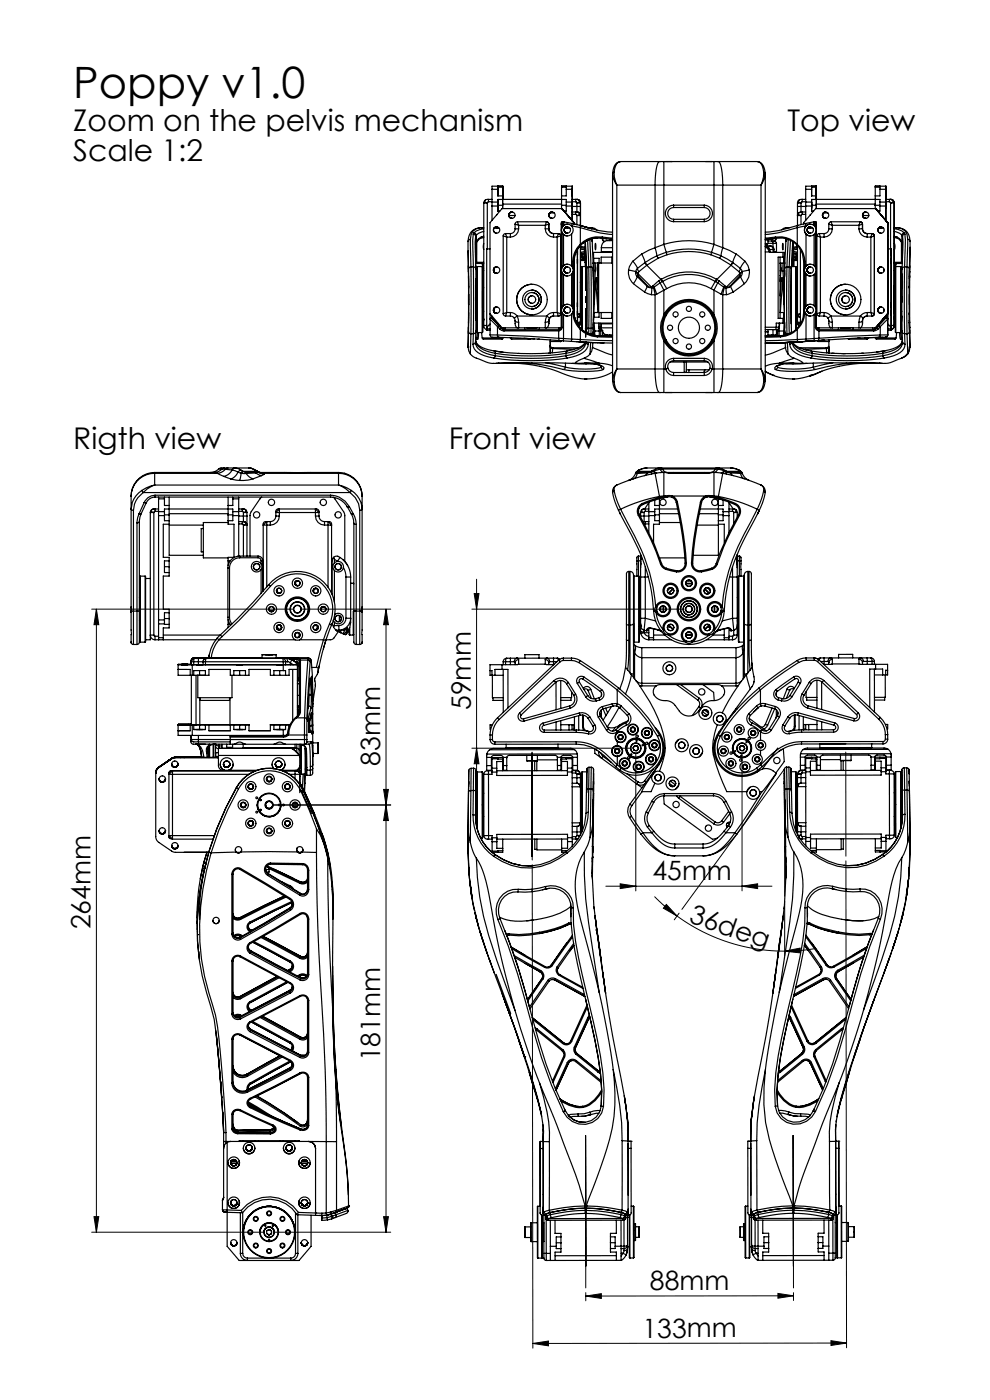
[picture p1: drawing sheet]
<svg xmlns="http://www.w3.org/2000/svg" width="210mm" height="297mm" viewBox="0 0 210 297" stroke-linecap="round" stroke-linejoin="round" font-family="sans-serif">
<defs><g id="words">
<text font-size="9.2" x="15.5" y="20.8">Poppy v1.0</text>
<g font-size="6.3">
<text x="15.5" y="27.8">Zoom on the pelvis mechanism</text>
<text x="167" y="27.8">Top view</text>
<text x="15.5" y="34.2">Scale 1:2</text>
<text x="15.5" y="95.3">Rigth view</text>
<text x="95.2" y="95.3">Front view</text>
</g>
<g font-size="5.6">
<text x="99.9" y="150.6" transform="rotate(-90 99.9 150.6)">59mm</text>
<text x="80.7" y="162.5" transform="rotate(-90 80.7 162.5)">83mm</text>
<text x="138.4" y="186.8">45mm</text>
<text x="19.2" y="197.1" transform="rotate(-90 19.2 197.1)">264mm</text>
<text x="146" y="195.7" transform="rotate(19 146 195.7)">36deg</text>
<text x="80.7" y="225.2" transform="rotate(-90 80.7 225.2)">181mm</text>
<text x="137.9" y="273.7">88mm</text>
<text x="136.3" y="283.8">133mm</text>
</g>
</g></defs>
<g fill="none" stroke="#000" stroke-width=".21">
<path d="M19.4 129.2h42.7M20.4 129.2v132.2M20.4 129.2l.6 3.3h-1.1zM64.1 129.2h18.8M81.9 129.2v132.2M81.9 129.2l.5 3.3h-1zM100.1 129.2h45M100.6 125.9h1l-.5 3.3zM101.1 122.9v42.2M100.1 158.7h33.8M101.1 158.7l.5 3.3h-1zM112.9 159.7v22.1z"/>
<path d="M112.9 159.6v22.8M134.9 159.7v29.3M157.4 159.7v29.3M179.4 159.6v22M58.1 170.8h24.8M81.4 167.5h1l-.5 3.3zM81.9 170.8l.5 3.3h-1zM112.9 183.4l.1 102.6M128.5 188h35.3M131.6 187.5l3.3 .5-3.3 .5zM138.8 190.2l2.3 2.2 2.5 1.9M141.3 191.9l2.3 2.4-2.9-1.6z"/>
<path d="M143.6 194.3a38.7 38.7 0 0 0 22.8 7.5M144.1 193.7l-1.1 1.4M157.4 188l3.3-.5v1zM166.4 190.1v-27l-21.8 29.8M166.4 191.1v11.7M179.4 182.6l.2 103.3M166.4 201.8l3.3-.7 .1 1zM172.8 201.3l-3.2 .4-3.2 .1M19.9 258.1h1.1l-.6 3.3zM81.4 258.1h1l-.5 3.3zM124.2 240.8v27.9zM124.2 241l.1 32.2"/>
<path d="M168.3 240.8v27.8zM168.3 241v32.2M19.4 261.4h36.7M58.1 261.4h24.8M124.3 274.2v1.8M124.3 275l3.3-.6v1.1zM165 274.4l3.3 .5-3.3 .5zM168.3 274.2v1.7M168.3 274.9l-44 .1M113 285l3.3-.5v1zM176.3 284.4l3.3 .5-3.3 .5zM179.6 284.9l-66.6 .1"/>
</g>
<path d="M124.2 58.8v1v-1M124.2 55.6v.9v-.9M124.2 67.3v1v-1M124.2 70.6v.9v-.9" fill="none" stroke="#000" stroke-width=".21" stroke-dasharray="30.5 1.3 1.3 1.3" stroke-linecap="butt"/>
<path d="M124.2 56h.1M124.2 71h.1M124.2 63.5h.1" fill="none" stroke="#000" stroke-width=".21" stroke-dasharray="30.5 1.3 1.3 1.3"/>
<path d="M124.2 67.8v-8.5" fill="none" stroke="#000" stroke-width=".21" stroke-dasharray="30.5 1.3 1.3 1.3" stroke-dashoffset="28.1"/>
<path d="M124.2 56v15" fill="none" stroke="#000" stroke-width=".21" stroke-dasharray="30.5 1.3 1.3 1.3" stroke-dashoffset="24.9"/>
<g fill="#000">
<path d="M100.6 125.9h1l-.5 3.3zM101.1 158.7l.5 3.3h-1zM20.4 129.2l.6 3.3h-1.1zM19.9 258.1h1.1l-.6 3.3z"/>
<path d="M81.4 167.5h1l-.5 3.3zM81.9 129.2l.5 3.3h-1z"/>
<path d="M81.9 170.8l.5 3.3h-1zM81.4 258.1h1l-.5 3.3z"/>
<path d="M131.6 187.5l3.3 .5-3.3 .5zM157.4 188l3.3-.5v1z"/>
<path d="M141.3 191.9l2.3 2.4-2.9-1.6zM166.4 201.8l3.3-.7 .1 1z"/>
<path d="M124.3 275l3.3-.6v1.1zM165 274.4l3.3 .5-3.3 .5z"/>
<path d="M113 285l3.3-.5v1zM176.3 284.4l3.3 .5-3.3 .5z"/>
</g>
<g fill="none" stroke="#000" stroke-width=".25">
<path d="M105.6 39.7v.5h-1.2M105.6 39.7v1.9h1v1.9M105.6 39.5h.1M106.6 39.5v.2h-1M106.6 39.5v3.8M106.6 39.5h-2.2v.7M119.1 39.7h1v.5M119.1 39.7v4.5M119.1 39.5h2.3v.7M119.1 39.5v.2M119.1 39.5h.1M120.1 39.5h.1"/>
<path d="M130 37.1v.6l.8 1.6M130.3 36.5l-.4 .3v43.7M130.3 36.5v1l.5 1.8M130.8 39.3h8.2M130.8 39.3v39M131.6 34.3a2.3 2.3 0 0 0-1.6 2.5M131.6 34.3h8.3M131.6 34.3a1.7 1.7 0 0 0-1.2 1.6l-.1 .6M139 39.3h1.8M139 39.3v13.2M139.9 34.3a3.2 3.2 0 0 0-.8 2.5l-.1 2.5M139.9 34.3h.9"/>
<path d="M140 34.3h.1M140.8 34.3v5M140.8 34.3h1.8M140.8 39.3h10.6M140.8 39.3v12.5M141.3 34.3h1.3M142.6 34.3h7.1M149.7 34.3h1.7M149.7 34.3h1.3M151.4 34.3v5M151.4 39.3h1.9M151.4 34.3h1"/>
<path d="M151.4 39.3v12.5M152.2 34.3h.1M152.4 34.3a3.2 3.2 0 0 1 .8 2.5l.1 2.5M152.4 34.3h8.2a2.03 2.03 0 0 1 1.4 2.2M153.3 39.3h8.1M153.3 39.3v13.2M160.6 34.3a1.65 1.65 0 0 1 1.6 1.5l.1 .9M161.4 39.3v39M162 36.5v1l-.6 1.8M162 36.5l.3 .3M162.3 37.1l-.1 .6-.8 1.6M162.3 36.8v.3"/>
<path d="M162.3 36.8h.1M162.3 37.1v43.7M172.2 39.7h1v-.2v3.8M172.2 39.7v.5h-1.3M172.2 39.5h.1M173.2 39.5v2.8v-.7h-1v-1.9M173.2 39.5h-2.3v.7M173.2 39.5v.2M185.7 39.7h1v.5M185.7 39.7v4.5M185.7 39.5h2.2v2.8M185.7 39.5v.2"/>
<path d="M185.7 39.5h.1M186.7 39.5h.1M187.9 39.5v.7M99.3 53.2l.1 9.4M99.3 56.4v1.3M99.4 58.6v2.2M99.4 57.1v13.2M99.8 50.8l-.4 .1-.1 .3 .1 5.9M99.8 50.8l.1 5.8M99.9 56.6v14.2M99.9 56.6h.5M99.9 56.6l-.4 .1-.1 .4"/>
<path d="M100.4 49.7l-.1 1.2 .1 5.7M100.4 49.7l.3 .1 .2 .4M100.4 56.6v14.2M100.4 56.6l.4 .1 .1 .4M100.5 49.4l.4 .2 .1 .3M100.5 49.4l-.1 .3M100.9 50.2l-.1 1.2 .1 5.7M100.9 50.2v5.7M100.9 55.9h1.7M100.9 56.3v.5M100.9 55.9h.1M100.9 57.1v13.2"/>
<path d="M101 59.1v7.8M101 49.9l-.1 .3M101 49.9v5.9M101 55.8h-.1M101.1 55.6h1.5M101.1 55.6l-.1 .2M101.1 51.3v4.3M101.2 56.5v14M101.2 56.5l-.1 7 .1 7M101.2 56.5h1.1M101.8 48.3a2.61 2.61 0 0 0-2.5 2.8M102.1 48.3h-.1"/>
<path d="M102.1 48.3a2.19 2.19 0 0 0-2.3 2.5M102.3 56.5v14M102.3 56.5l.1 .1M102.4 56.6l-.1-.7 .2 .7v.8M102.4 59.1v1.1zM102.4 59v1.1zM102.4 57.5v1.1zM102.5 57.4h.1M102.5 57.4l-.1 .7M102.6 48.5a3.7 3.7 0 0 0-2.1 .9M102.6 51.7l-.1 .6 .1 .6M102.6 50.4l-.9 .3-.6 .6"/>
<path d="M102.6 50.1a1.6 1.6 0 0 0-1.5 1.2M102.6 49.1l-1.1 .4-.5 .4M102.6 43h.8M102.6 48.3h-.5M102.6 43v26M103 42.4l-.4 .6M103.4 43v9.8M103.6 42.8l-.2 .2M103.6 42.8h.8M103.6 42.3v.5M103.6 42.3h-.2a.4 .4 0 0 0-.5 .4 .4 .4 0 0 0 .5 .3M103.6 42.3h.8"/>
<path d="M104 52.8h-.8v17.2M104.4 43.7v3M104.4 42.9h1.2v.8h-1.2M104.4 42.9v.8M104.4 40.2v2.7M104.7 48.8a.67 .67 0 0 0 .6 .7M104.7 57.3a.68 .68 0 0 0 .6 .7M104.7 57v.6M104.9 56.8l.5-.2a.68 .68 0 0 0-.7 .7 .68 .68 0 0 0 .7 .7 .68 .68 0 0 1-.7-.4 .68 .68 0 0 1 .2-.8zM105.3 48.1a.68 .68 0 0 0-.6 .7M105.3 56.6a.67 .67 0 0 0-.6 .7M105.4 48.4v-.3l-.6 .3h1.1"/>
<path d="M105.4 45.5h.1M105.6 42.9v1.3zM105.6 43.5h1M106.6 41.6v.7M106.6 43.3v.9M106.6 43.3h12.5M106.6 41.6h.1M106.7 50l.8 .3M106.7 50v16.5M107.2 49.5l-.3 .2-.2 .3M107.2 49.5l.3 .8M107.2 49.5h1.1"/>
<path d="M107.5 50.3v16M107.9 45.6a.68 .68 0 0 0 .7 .7M107.9 45.7h1.4M108.3 50.3h-.8M108.3 49.5v.8M108.6 45a.68 .68 0 0 0-.7 .6M109.3 47.5l.7 .3M109.3 48.5h.7M109.3 48.5a1 1 0 0 1-1 1M109.3 47.5v1M109.8 47l-.4 .2-.1 .3M109.8 47l.2 .8"/>
<path d="M109.8 47h6.1M110 48.5a1.75 1.75 0 0 1-1.7 1.8M110 47.8v.7M110 47.8h5.7M115.7 47.8v.7M115.7 48.5a1.75 1.75 0 0 0 1.7 1.8M115.7 48.5h.7M115.9 47l-.2 .8M115.9 47l.4 .2 .1 .3M116.4 47.5l-.7 .3M116.4 48.5a1 1 0 0 0 1 1M116.4 47.5v1"/>
<path d="M116.4 48.5h.1M116.4 47.5h.1M116.6 45.2l.5-.2a.68 .68 0 0 0-.7 .6 .68 .68 0 0 0 .7 .7 .67 .67 0 0 1-.6-.4 .67 .67 0 0 1 .1-.7zM116.6 45.2h1M117.4 50.3h.8M117.4 49.5v.8M117.4 49.5h1M118.2 50.3v16M118.4 49.5l-.2 .8M118.4 49.5l.4 .2 .1 .3M118.9 50l-.7 .3M118.9 50v16.5"/>
<path d="M118.9 50h.1M119 47.5h.2M119 47.5v22M119 47.3v.2M119.1 43.5h1M119.2 49.4l.3 .4M119.2 48.2l-.1 .6 .1 .6M119.2 57.9l.3 .4M119.2 56.7l-.1 .6 .1 .6M119.2 47.5l.3 .1M119.2 47.5v.7M119.2 49.4v7.3"/>
<path d="M119.2 57.9v7.3M119.3 47h.1M119.3 47l-.1 .5M119.3 47l-.2 .1M119.3 47l.3 .1M119.5 47.8l-.3 .4M119.5 56.3a1.25 1.25 0 0 1 1.7 .1M119.5 56.3l-.3 .4M119.5 47.6h.4M119.5 47.6v.2M119.5 49.8v6.5M119.5 58.3v6.5"/>
<path d="M119.6 47.1l-.1 .5M119.6 47.1l1.8 .3M119.7 57.3a.67 .67 0 0 1 .6-.7 .68 .68 0 0 0-.6 .7 .68 .68 0 0 0 .6 .7M119.7 57.3a.68 .68 0 0 0 .6 .7M119.9 48.3l.4-.2a.68 .68 0 0 0-.6 .7 .68 .68 0 0 0 .6 .7 .67 .67 0 0 1-.6-.4 .67 .67 0 0 1 .2-.8zM119.9 56.8l.5-.2a.68 .68 0 0 0-.7 .7 .68 .68 0 0 0 .7 .7 .68 .68 0 0 1-.7-.4 .68 .68 0 0 1 .2-.8zM119.9 47.6l-.4 .2M119.9 47.6a1.25 1.25 0 0 1 1.3 .3M120.1 43.7v1.1h-.4M120.1 42.9h1.3v.4v.4h-1.3M120.1 42.9v.8M120.1 42.9v-.6h-14.5v2.5h.4"/>
<path d="M120.1 40.2v1.4h-1M120.1 40.2h1.3M120.3 45.5l.1 .1M120.3 47.5a1.25 1.25 0 0 0-1.2 1.3 1.25 1.25 0 0 0 1.2 1.2M120.3 56a1.25 1.25 0 0 0-1.2 1.3 1.25 1.25 0 0 0 1.2 1.2M120.4 48.4v-.3l-.6 .3h1.1M121 57.1v.4M121.2 47.9h.1M121.2 47.9a1.25 1.25 0 0 1 0 1.8M121.2 49.7a1.25 1.25 0 0 1-1.7 .1M121.2 56.4l.3 .5M121.2 47.9l1.9 .4"/>
<path d="M121.2 58.2a1.25 1.25 0 0 1-1.7 .1M121.2 49.7v6.7M121.2 58.2v6.7M121.4 47.4l-.2 .5M121.4 47.4l1.6 .4M121.4 42.9v1.3zM121.4 40.2v6.6M121.4 46.8h.1M121.4 45v.5h.7M121.4 45h.7M121.4 40.2v1.4zM121.4 42.3v.5h.7"/>
<path d="M121.4 42.3h.7M121.4 40.2v2.1M121.5 55.5h.2M121.5 56.9v.8M121.5 57.7l-.3 .5M121.5 55.5v1.4M121.5 57.7v7.7M121.6 47.5h.2M121.7 55.5h.1M121.7 47.2l.2 .3M121.7 47.2h.1M121.7 59.3h.1"/>
<path d="M121.7 56.1h.1M121.7 58.5h.1M121.8 55v11.5M121.8 47.2l-2.6-3h-12.7l-2.6 3 .1 19.4M121.8 47.5h.1M122.1 53.7l-.4 1.8M122.1 45.5l.3 .2M122.1 45h.3M122.1 45v.5M122.1 42.8l.3 .2M122.1 42.3h.3M122.1 42.3v.5"/>
<path d="M122.3 45a.75 .75 0 0 1 .8 .7M122.3 42.3a.75 .75 0 0 1 .8 .7M122.4 45.7h.7M122.4 45.7v2l-.5-.2M122.4 45a.4 .4 0 0 1 .5 .3 .4 .4 0 0 1-.5 .4M122.4 45a.75 .75 0 0 1 .7 .7M122.4 43.8h-1v1.2M122.4 43.8v1.2M122.4 43.8h.7M122.4 43h.7M122.4 43v.8M122.4 42.3a.4 .4 0 0 1 .5 .4 .4 .4 0 0 1-.5 .3"/>
<path d="M122.4 42.3a.75 .75 0 0 1 .7 .7M122.5 52.9v15.9M122.5 55h.1M122.5 54.1h.1M122.5 52.8v1M122.5 54.1v-.9v2.7v-.9M122.5 52.7l-.4 1M122.6 52.7l-.5 1M122.7 52.5h.1M122.8 52.5l-.2 .2M123 47.8l.1 .5M123 47.8a24.3 24.3 0 0 0 6.9 1.5"/>
<path d="M123.1 51.8l-.5 .5a5.1 5.1 0 0 0-1.1 3.2M123.1 51.8v.2M123.1 48.3a25 25 0 0 0 6.8 1.4M123.1 48.3v3.5M123.1 45.7h.1M123.1 45.7v2.2M123.1 43.8v1.9M123.1 43v.8M123.1 43h.1M123.1 55.3h1M123.1 54.5l1.1 .1M123.1 52.5l1 .2"/>
<path d="M123.1 52.8l1.1 .3M123.1 54.6l1.1 .1M123.1 55.2h.5M123.1 52.2l1.1 .3M123.1 54.2l1.1 .1M123.1 54.9h.5M123.1 52.1v14.5M123.1 57.4h.3M123.1 58.4h.3M123.1 52a5 5 0 0 0-1.4 3.5M123.4 59.9h-.3v-.1v7.5v-.1M123.4 47.9h.1"/>
<path d="M123.4 47.9l2.1 .6M123.4 47.9l1.9 .6 .3-.2M123.5 56.5v13.5M123.5 56.5l-.1 .2v13.2M123.5 56.5h.9M123.6 54.9v.3M123.6 54.6v.3M123.8 48l1.8 .5M123.9 51.4h.2M124.1 55.6v.9M124.1 55.6l.2 .3M124.1 53.3l-1 .3"/>
<path d="M124.1 55.2h-.5M124.2 53.6l-1.1 .3M124.2 54.9h-.6M124.2 53.9l-1.1 .2M124.2 54.3v1.3M124.2 55.6v-4.3l.1 5.2v-.1M124.2 51.2l.2 5.9M124.2 53.2v2.6v-.2M124.4 57.1v13.2M124.5 56.5v13.4M124.6 50.9l.3 5.7M124.7 48.3h.9"/>
<path d="M124.9 56.6v14.2h.5M124.9 56.6h.5M124.9 56.6l-.4 .2-.1 .3M125.4 56.6v14.2M125.4 56.6l.3 .2 .1 .3M125.6 48.3h.1M125.6 50.7v.5M125.6 51.2l.2 5.7M125.6 51.2l-.1-.3-.4-.1 .3 5.8M125.8 48.3l.8 .5M125.8 57v1.6M125.8 55.6h.2"/>
<path d="M125.8 57.4h.2M125.8 57v.1M125.8 57.1v13.2M125.9 58.6v2.1M125.9 55.9l.1 1.5M126 57.4l.3 .1M126 57.4l-.1 1.7M126 55.9h-.1M126.1 55.8l-.2 .1M126.2 55.8l.1 1.7M126.3 57.5l-.4 6.5M126.3 51.6v1.4z"/>
<path d="M126.6 50.5l-1.5 .3-1.5 .8M126.7 59.5l-.2-.6-.5 7.4M126.7 59.5l-.3 .1 .4 5.9M126.7 59.5l.1 1.8M126.7 56.8v.7M126.7 57.5l.1-1.7v10.5M126.7 57.5l.1 .9M126.8 50.5a5 5 0 0 0-4.3 2.4M127 55.8v10.5M127.6 52.5v.9h2.3M127.6 52.5h2.3M127.6 50.5a5 5 0 0 0-4.5 1.5"/>
<path d="M127.6 50.5l2.3 .3M127.7 50.6l.4 .7M127.7 50.3a5.3 5.3 0 0 0-4.6 1.5M127.7 50.3l-.1 .2M127.7 50.3l2.2 .2M127.8 50.6h-.1l.4 .7M128.1 53.4v.1M128.2 53.4v.1M128.6 50.7h.1M129.4 50.9h.5M129.4 50.9v.1M129.8 54.5v1.3h-3.8v-1"/>
<path d="M129.9 50.8l-.5 .1M129.9 51a2 2 0 0 0-2.1 .6l-.2 .9M129.9 54.5h-2.4v1.3M129.9 53.5h-4v1.3h1.2v1M133.3 57.3l1.5 .3M133.3 57.3a3.1 3.1 0 0 0 1.1 2.9M134.2 55.4l1 1.5M134.2 55.4l-.7 1.1-.2 .8M134.8 57.6v.4l.4 .7M134.8 57.6l.5 .4M134.8 57.6h.1M135.2 58.7l2.1 2.1"/>
<path d="M135.2 58.7l-.8 1.5M135.2 56.9l.3 .7M135.2 56.9l-.4 .7M135.3 58l.1 .5M135.3 58l2.9 2.9M135.3 58h.1M135.4 58.5l-.2 .2M135.4 58.5l2 2.2M135.5 57.6l-.2 .4M136.1 53.9l-1.9 1.5M136.1 53.9l.7 1.8M136.8 55.7l-1.6 1.2"/>
<path d="M136.8 55.7l.4 .6M136.8 55.7l.4 .5M136.8 55.7h.1M137.2 56.3l-1.7 1.3M137.2 56.3l3 3M137.2 56.2v.1M139 52.5l.3 1.8M139 52.5l-2.9 1.4M139.3 54.3l.3 .5M139.3 54.3l-2.5 1.4M139.6 54.8l-2.4 1.4M139.7 59.6l-1.2 1.1"/>
<path d="M139.7 59.6l.3 .4M140.2 59.3l.3 .4M140.2 59.3l-.5 .3M140.3 59.2a11.8 11.8 0 0 1 11.7 0M140.3 59.2l.2 .5M140.3 59.2l-.1 .1M140.5 59.7l-.5 .3M140.5 59.7a11.3 11.3 0 0 1 11.2 0M140.5 59.7l.9 1.5M140.5 59.7h.1M140.8 51.8l-1.8 .7M140.8 51.8l.5 1.7"/>
<path d="M140.8 51.8a18.5 18.5 0 0 1 10.6 0M141.3 53.5l-2 .8M141.3 53.5l.2 .5M141.3 53.5a16.7 16.7 0 0 1 9.6 0M141.5 54a16.2 16.2 0 0 1 9.3 0M141.5 54l-1.9 .8M142.9 43.5a1.75 1.75 0 0 0-1.8 1.8 1.75 1.75 0 0 0 1.8 1.7M142.9 43.5v.5M142.9 44a1.25 1.25 0 0 0-1.3 1.3 1.25 1.25 0 0 0 1.3 1.2M142.9 46.5v.5M142.9 47h6.5M142.9 43.5h6.5"/>
<path d="M142.9 44h6.5M142.9 46.5h6.5M149.4 43.5a1.75 1.75 0 0 1 1.7 1.8 1.75 1.75 0 0 1-1.7 1.7M149.4 43.5v.5M149.4 44a1.25 1.25 0 0 1 1.2 1.3 1.25 1.25 0 0 1-1.2 1.2M149.4 46.5v.5M150.8 54l1.9 .8M150.9 53.5l-.1 .5M150.9 53.5l2 .8M151.4 51.8l-.5 1.7M151.4 51.8l1.9 .7M151.7 59.7l-.9 1.5"/>
<path d="M151.7 59.7h.1M151.8 59.7l.4 .3M152 59.2l-.3 .5M152 59.2l.1 .1M152.1 59.3l-.3 .4M152.1 59.3l.4 .3M152.5 59.6l1.3 1.1M152.5 59.6l-.3 .4M152.7 54.8l2.3 1.4M152.9 54.3l-.2 .5M152.9 54.3l2.5 1.4M153.3 52.5l-.4 1.8"/>
<path d="M153.3 52.5l2.9 1.4M155 56.2l.1 .1M155.1 56.3l1.6 1.3M155.1 56.3l-3 3M155.4 55.7l-.4 .5M155.4 55.7h.1M155.5 55.7l1.5 1.2M155.5 55.7l-.4 .6M156.2 53.9l1.8 1.5M156.2 53.9l-.8 1.8M156.7 57.6l.3 .4M156.9 58.5l-2 2.2"/>
<path d="M156.9 58.5l.2 .2M157 58l-2.9 2.9M157 58h.1M157 58l-.1 .5M157 56.9l-.3 .7M157 56.9l.4 .7M157.1 58.7l-2.1 2.1M157.1 58.7l.8 1.5M157.4 57.6l-.4 .4M157.4 57.6h.1M157.4 57.6v.7l-.3 .4M158 55.4l-1 1.5"/>
<path d="M158 55.4l.7 1 .2 .9M158.9 57.3a3.1 3.1 0 0 1-1 2.9M158.9 57.3l-1.5 .3M162.3 50.9h.6M162.3 51.7h.6M162.3 52.2h.4M162.3 53.4h.9M162.3 52.3l.2 .2M162.3 52.3l.5 .3M162.5 52.5l.7 .9M162.5 52.5l.3 .1M162.7 52.2a.66 .66 0 0 1 .5 .7h.8"/>
<path d="M162.7 52.2h.6M162.8 50.8l.1 .1M162.8 52.6l.7 .9M162.8 50.8h-.3M162.9 51.7l-.6 .1M162.9 51.1h.8M162.9 51.6h1.1M162.9 50.9v.8M163.2 53.4l3.2 .1-.1 2.3h-.8M163.3 52.2l.6 .2 .3 .5M163.3 52.2l.5 .2 .2 .5M163.7 51.1l.8 .2 .2 .3"/>
<path d="M163.7 51.1l.3 .5M163.7 51.1h.1M163.8 50.7h-.2M163.9 50.7h-.2M164 51.6v.8M164 51.6h.7M164 52.9h.2M164 52.9v.6M164.2 52.9v.6M164.5 50.3a5.3 5.3 0 0 1 4.6 1.5M164.5 50.3l.2 .2M164.5 50.3l-2.2 .2"/>
<path d="M164.6 50.6l-2.3 .2M164.7 50.5l-.4 .7M164.7 50.5a5 5 0 0 1 4.4 1.5M164.7 50.5l-2.4 .3M164.7 50.5h.1M164.7 50.5l-.3 .1M164.7 50.5l-.9 .2M164.7 51.6v1.8h-.5M164.7 50.5l-.3 .7M165.5 54.5v13M165.5 55.9h.1M165.5 57.4h.1"/>
<path d="M165.5 58.4h.1M165.6 55.8v1.7M165.6 57.5l-.1 2.2M165.7 56.8l-.1 .7M165.7 59.5l.2-.6 .5 7.1M165.7 59.5l.3 .1-.5 6.7M165.7 59.5l-.2 3.3M166 51.6l.1 1.4zM166.1 53.5v1M166.1 57.5l.3 5M166.1 55.8v1.7M166.2 55.8v-1.3h-1.1v13h1.1v-1.2"/>
<path d="M166.3 55.8l.2 .1-.1 1.5M166.3 55.6h.2M166.4 57.4l-.3 .1M166.4 57.4h.1M166.4 57.4v1M166.4 57.1v13.2M166.5 57.5v1.2M166.6 48.3l-.8 .5M166.7 51.2l-.3 5.9M166.7 51.2l.1-.3 .4-.1-.3 5.8M166.7 51.2v-.6v.6M166.7 48.3l.3 .1"/>
<path d="M166.7 48.3h.9M166.7 48.3h.1M166.9 56.6v14.2M166.9 56.6l-.3 .1-.2 .4M166.9 56.6h.5M167.4 56.6v14.2h-.5M167.4 56.6l.3 .1 .2 .4M167.7 51l-.3 5.6M167.8 56.5v12.2M167.9 57.1v13.2M167.9 56.5h.9M168.1 51.3l-.2 5.8"/>
<path d="M168.2 51.2l-.1 5.3v-.1M168.2 54.1l-.1 1.8M168.2 53.9l1 .1M168.2 53.6l1 .2M168.2 53.3l1 .2M168.2 55.2h.6M168.2 54.9h.7M168.2 52.5l.1 .2M168.2 51.3l-.1 4.5v-3.4M168.3 52.7h-.1M168.4 51.4h-.2v1.1M168.8 56.6v13.4"/>
<path d="M168.8 56.5l.1 .2M168.8 56.5v.1M168.9 54.6v.3M168.9 54.9l-.1 .3M168.9 59.2v1.1zM168.9 56.7v13.2v-2.7M168.9 56.7v3.2M168.9 57.5v1.1zM168.9 59.9v7.3M168.9 59.9h.3M168.9 57.4h.3M168.9 59.1v.8z"/>
<path d="M168.9 58.4h.3M169.1 52a5 5 0 0 1 1.4 3.5M169.1 51.8l.5 .5a5.1 5.1 0 0 1 1.1 3.2M169.1 51.8v.2M169.1 48.3a25 25 0 0 1-6.8 1.4M169.1 48.3v3.5M169.2 55.3h-1h.2v1.2M169.2 45.7h.7M169.2 54.9h-.3M169.2 54.5l-1 .1M169.2 52.5l-.9 .2M169.2 52.8l-1.1 .3"/>
<path d="M169.2 55.2h-.4M169.2 54.6l-1 .1M169.2 52.3l-1 .2M169.2 54.2l-1 .1M169.2 45.7v2.1M169.2 52.1v14.5M169.2 43.8h.7M169.2 43.8v1.9M169.2 43h.7M169.2 43v.8M169.3 47.8l-.2 .5M169.3 47.8a24.2 24.2 0 0 1-7 1.5"/>
<path d="M169.3 42.6l-.1 .4M169.5 45.1l-.3 .6M169.5 42.4l-.1 .2M169.8 52.8v.1M169.8 53v15.8M169.9 45.7v1.9M169.9 45a.4 .4 0 0 0-.5 .3 .4 .4 0 0 0 .5 .4M169.9 45h.3M169.9 45h-.1M169.9 43.8v1.2M169.9 43.8h1M169.9 43v.8"/>
<path d="M169.9 45h.1M170.2 45.5l-.3 .2M170.2 45.5h.7M170.2 45v.5M170.2 45h.7M170.2 42.8l-.3 .2M170.2 42.8h.7M170.2 42.3v.5M170.2 42.3h-.3a.4 .4 0 0 0-.5 .4 .4 .4 0 0 0 .5 .3M170.2 42.3h.7M170.5 55.5h.2M170.5 55.5v10.7"/>
<path d="M170.7 57.7l.3 .5M170.7 56.9v.8M170.7 55.5v1.4M170.7 57.7v7.7M170.9 47.4l.1 .5M170.9 47.4l-1.6 .4M170.9 43.7v3M170.9 42.9l1.3 .1v.7h-1.3M170.9 42.9v.8M170.9 40.2v2.7M171 49.7a1.25 1.25 0 0 0 1.7 .1M171 47.9a1.25 1.25 0 0 0 0 1.8"/>
<path d="M171 58.2a1.25 1.25 0 0 0 1.7 .1M171 56.4l-.3 .5M171 47.9l-1.9 .4M171 47.9h.1M171 49.7v6.7M171 58.2v6.7M171.3 57v.6M171.4 56.8l.5-.2a.68 .68 0 0 0-.7 .7 .68 .68 0 0 0 .7 .7 .68 .68 0 0 1-.6-.4 .68 .68 0 0 1 .1-.8zM171.4 48.3l.5-.2a.68 .68 0 0 0-.7 .7 .68 .68 0 0 0 .7 .7 .67 .67 0 0 1-.6-.4 .67 .67 0 0 1 .1-.8zM171.9 47.5a1.25 1.25 0 0 0-1.3 1.3 1.25 1.25 0 0 0 1.3 1.2M171.9 56a1.25 1.25 0 0 0-1.3 1.3 1.25 1.25 0 0 0 1.3 1.2M171.9 56.6a.68 .68 0 0 0-.7 .7 .68 .68 0 0 0 .7 .7"/>
<path d="M171.9 48.4v-.3l-.6 .3h1.1M171.9 45.5h.1M172.2 42.9v1.3zM172.2 43.5h1M172.3 47.6a1.25 1.25 0 0 0-1.3 .3M172.3 47.6l.4 .2M172.6 47.1l-1.7 .3M172.6 47.1l.1 .5M172.7 47.8l.3 .4M172.7 56.3a1.25 1.25 0 0 0-1.7 .1M172.7 56.3l.3 .4M172.7 47.6h-.4"/>
<path d="M172.7 47.6v.2M172.7 49.8v6.5M172.7 58.3v6.5M172.9 47l.1 .5M172.9 47l-.3 .1M172.9 47l.3 .3M172.9 47h.1M173 48.2l.1 .6-.1 .6M173 49.4l-.3 .4M173 56.7l.1 .6-.1 .6M173 57.9l-.3 .4M173 47.5l-.3 .1"/>
<path d="M173 47.5v.7M173 49.4v7.3M173 57.9v7.3M173.2 43.3v.9M173.2 43.3h12.5M173.2 41.6v1.9M173.2 47.3v.2h-.2M173.2 47.3h.1M173.2 47.3v22.2M173.3 50l.7 .3M173.3 50v16.5M173.8 49.5l-.4 .2-.1 .3"/>
<path d="M173.8 49.5l.2 .8M173.8 49.5h1M174 50.3v16M174.5 45.6a.68 .68 0 0 0 .6 .7M174.7 45.2h.9M174.8 50.3h-.8M174.8 49.5v.8M175.1 45a.68 .68 0 0 0-.6 .6M175.8 47.5l.8 .3M175.8 48.5h.8M175.8 48.5a1 1 0 0 1-1 1M175.8 47.5v1"/>
<path d="M176.3 47l-.3 .2-.2 .3M176.3 47l.3 .8M176.3 47h6.2M176.6 48.5a1.75 1.75 0 0 1-1.8 1.8M176.6 47.8h5.6M176.6 47.8v.7M182.2 47.8v.7M182.2 48.5a1.75 1.75 0 0 0 1.8 1.8M182.2 48.5h.8M182.5 47l-.3 .8M182.5 47l.3 .2 .2 .3M183 47.5l-.8 .3"/>
<path d="M183 48.5a1 1 0 0 0 1 1M183 48.5h.1M183 47.5h.1M183 47.5v1M183 45.6a.68 .68 0 0 0 .6 .7M183 45.7h1.3M183.6 45a.68 .68 0 0 0-.6 .6M184 50.3h.7M184 49.5v.8M184 49.5h1M184.7 50.3v16M185 49.5l-.3 .8"/>
<path d="M185 49.5l.3 .2 .2 .3M185.5 50l-.8 .3M185.5 50h.1M185.5 50v16.5M185.7 43.5h1M185.7 44.2l2.6 3M185.7 44.2h-12.7l-2.5 3v.3M186.2 48.8a.67 .67 0 0 0 .7 .7M186.2 57.3a.68 .68 0 0 0 .7 .7M186.3 48.4h1.1M186.4 48.3l.5-.2-.6 .3zM186.7 43.7v1.1h-.5"/>
<path d="M186.7 42.9h1.2v.7v.1h-1.2M186.7 42.9v.8M186.7 42.9v-.6h-14.5v2.5h.4M186.7 40.2v1.4h-1M186.7 40.2h1.2M186.8 45.5l.1 .1M186.9 48.1a.68 .68 0 0 0-.7 .7M186.9 56.6a.67 .67 0 0 0-.7 .7M186.9 56.6a.68 .68 0 0 0-.7 .7 .68 .68 0 0 0 .7 .7M186.9 48.1v.3M187.5 57.1v.4M187.9 42.9v1.3z"/>
<path d="M187.9 40.2v6.6M187.9 46.8h.1M187.9 40.2v1.4zM188.3 59.3h.1M188.3 50.8h.1M188.3 50h.1M188.3 47.6h.1M188.3 56.1h.1M188.3 58.5h.1M188.3 47.2v23.8M188.3 52.8h.7M188.3 47.2v19.3l-2.6 3"/>
<path d="M188.3 55.3h.1M188.7 42.8l.2 .2M188.7 42.3h-.8v.1v.4h.8M188.7 42.3a.42 .42 0 0 1 .6 .2 .42 .42 0 0 1-.4 .5M188.7 42.3v.5M188.9 42.3a.75 .75 0 0 1 .8 .7M188.9 43h.8M188.9 43v9.8M189 52.8v17.2M189 52.8h.1M189 55h.1M189 54.1h.1"/>
<path d="M189 52.8v1M189 54.1v-.9v2.7v-.9M189.5 42.5l-.6-.2a.74 .74 0 0 1 .8 .7M189.7 43h.1M189.7 43v26M189.7 51.6l.1 .7-.1 .7M189.7 48.5a3.7 3.7 0 0 1 2.1 .9M189.7 50.3l.9 .4 .6 .6M189.7 55.6h1.5M189.7 55.9h1.7M189.7 49.1l1.1 .4 .5 .4M189.7 50.1a1.59 1.59 0 0 1 1.5 1.2"/>
<path d="M189.7 48.3h.6M189.7 57.4h.2M189.7 43v18M189.9 57.4v.3M190 56.5l.1-.6-.3 .7 .1 .8M190 56.5v14M190 56.5l-.1 7 .1 7M190 56.5h1.1M190.2 48.3a2.16 2.16 0 0 1 2.4 2.5M190.6 48.3a2.58 2.58 0 0 1 2.4 2.8M191.1 56.5v14M191.1 56.5l.1 .1"/>
<path d="M191.2 58.9v1.3zM191.2 57.4v1.3zM191.2 59v1.3zM191.2 51.3v4.3M191.3 49.9v5.9l-.1-.2M191.3 49.9l.1 .3M191.3 58.1v5M191.4 57.1v13.2M191.4 50.2v4.6M191.4 50.2l.1 1.2-.1 5.7M191.8 49.4l-.3 .2-.2 .3M191.8 49.4l.1 .3"/>
<path d="M191.9 56.6v14.2M191.9 56.6l-.4 .1-.1 .4M191.9 56.6h.5M191.9 49.7l.2 1.2-.2 5.7M191.9 49.7l-.3 .1-.2 .4M192.4 56.6v14.2M192.4 56.6l.4 .1 .1 .4M192.6 50.8l.3 .1 .1 .3-.1 5.6M192.6 50.8l-.2 5.8M192.9 57.1v13.2M192.9 57v.1M192.9 57v2.1"/>
<path d="M192.9 58.6v2.2M192.9 57v1.7M193 58.5v10M193 57.5v.2M193 57.7v1.2M193 56.4v1.3M193.1 52.5l-.1 4.3M99.3 73.6l.1 .9 .4 .6M99.3 73.6h.2M99.3 69.4v1.3M99.4 62.5v2.1M99.4 70.3l.1 .4 .4 .1"/>
<path d="M99.4 70.3l-.1 3.3M99.4 64.5l-.1 9.1M99.4 62.5v2.1zM99.4 66.4v2.1M99.4 60.7v.4M99.8 75.1l.6 .5 .6 .4a10.2 10.2 0 0 0 3.6 1.1h1M99.9 70.8h.5M99.9 70.8l-.1 4.3M100.3 73a2.84 2.84 0 0 0 2.5 2.5l2 .5M100.4 70.8l-.1 2.2M100.9 72.7l-.6 .3M100.9 72.7v.4"/>
<path d="M100.9 72.6v.1M100.9 72.6a2.76 2.76 0 0 0 2.3 2.4l1.9 .5M100.9 72.1a2.45 2.45 0 0 0 2 1.9l2 .5 .2 .5M100.9 71.8l.1 .1h.3M100.9 71.7h.2M100.9 72.3a2.83 2.83 0 0 0 2.3 2.2l1.9 .5M100.9 70.2h.2M100.9 70.3l-.1 .4-.4 .1M100.9 70.3v2.3M101 66.9v1.1M101 66.3l.1 2.5M101 66h.1"/>
<path d="M101 61h.1M101 63v1.1M101.1 60.6v.4l-.1-.5v.5M101.1 71.7l.2 .2M101.2 70.5h1.1M101.2 70.5l-.1 1.2M101.5 70.5l-.2 1.4M102.2 70.6l.1 1 .2 .3M102.4 63v1.1zM102.4 66.9v1.1zM102.4 61v5M102.4 67v1.1z"/>
<path d="M102.4 68.5v1.1zM102.4 66h.2M102.4 61h.2M102.4 70.4l-.1 .1M102.4 66v4.4M102.4 61v-4.4v13.8M102.5 71.9h4M102.6 69l.2 .6 .4 .4M102.6 69h.6M102.6 67.7l-.2 1.5M103.2 70h.8M103.3 69.8l-.1 .2"/>
<path d="M103.3 69.8h.7M103.8 68.8l-.5 1M103.8 68.8h.2M103.9 66.5l2.6 3h3.2M104 71l.1 .4 .3 .1 1.5 .1M104 71l1.5 .1M104 67.6v.1M104 68.8h-.2M104 67.6v3.4M104 66.6v1M104 66.6h.1M104 67.7l1.5 1.6"/>
<path d="M104.3 66.9l.1 .5M104.4 67.4v.1M104.4 67.4h-.3l-.1 .2M104.4 67.5l1.5 1.6-.4 .2M104.4 67.5h-.3l-.1 .2M104.4 67.5l2 2.1M104.7 65.8a.67 .67 0 0 0 .6 .7M104.7 65.5v.6M104.8 76a54.1 54.1 0 0 0 15.5 0M104.8 74.4l1.9 .3M104.9 65.3l.5-.2a.68 .68 0 0 0-.7 .7 .68 .68 0 0 0 .7 .7 .67 .67 0 0 1-.7-.4 .67 .67 0 0 1 .2-.8zM104.9 74.5l5.1 .5"/>
<path d="M105.1 75.5l-.3 .5M105.1 75.5a50.9 50.9 0 0 0 15 0M105.1 75a50.2 50.2 0 0 0 15 0M105.1 75v.5M105.3 77.1l11.5-.1 5.7 .1M105.3 65.1a.68 .68 0 0 0-.6 .7M105.4 71.6l-.2 .1M105.5 71.1l.1 .3 .3 .2M105.5 71.1l13 .7M105.5 69.3v1.8M105.5 69.3l.5 .5M105.8 77l-.2 .1 2.3-.1a34.8 34.8 0 0 1 11.6 1.4"/>
<path d="M105.9 71.6l12.9 .7M106 69.8l.9 .4M106.2 69.2l-.2 .1 .4 .3M106.2 71.7h-3.9l.2 .2M106.2 71.7l.3 .2M106.3 71.7h-.1M106.4 69.6l.7 .3M106.4 69.6l-.4 .2M106.4 69.6h.1M106.4 69.4v.2M106.7 69.5l.2 .4h.3M106.7 66.5l.2 .4 .3 .1"/>
<path d="M106.8 71.6l-.3 .3M106.9 70.2h11.6M107.1 69.9l-.2 .3M107.1 69.9h11.5M107.1 69.9h-.3l-.2-.4 .6 .4M107.2 69.5v.4M107.2 67h1.1M107.5 66.3l-.3 .7M107.5 66.3l-.8 .2M107.5 66.3h.8M108.2 71.6l.3 .3M108.3 66.3a1.75 1.75 0 0 1 1.4 .7"/>
<path d="M108.3 66.3v.7M108.3 67l.4 .2 .4 .3M108.3 71.7l.2 .2M109.1 67.5l.2 .5M109.2 77.1a30.2 30.2 0 0 1 11.2 2.5l1.7 .5 2 .3M109.3 68l.2 .3 .5 .1M109.3 68a1.38 1.38 0 0 0 .4 1.5M109.7 67l.3 1.4M109.7 67l-.6 .5M109.7 67h6.3M109.7 69.5h.3M110 68.4v1.1"/>
<path d="M110 69.5h5.7M111.1 71.8l2.3 .1M111.3 69.5v.4M111.8 69.5h2.2M111.8 69.5l1.1 .1M112.5 71.8l-4 .1M112.8 65h.1M112.8 62h.1M112.8 61.5h.1M112.8 65.5h.1M112.8 62a1.5 1.5 0 0 1 1.5 1.5 1.5 1.5 0 0 1-1.5 1.5M112.8 62.7a.8 .8 0 0 0-.8 .8 .8 .8 0 0 0 .8 .8"/>
<path d="M112.8 60.3a3.2 3.2 0 0 0-3.2 3.2 3.2 3.2 0 0 0 3.2 3.3M112.8 61.5a2 2 0 0 1 2 2M114.1 71.9h.3M114.4 69.5v.4M114.8 63.5a2 2 0 0 1-2 2M115.7 68.4v1.1M115.7 69.5h.3M115.9 77l4 .9M116 69.5h3M116 67l-.3 1.4M116 67l.6 .5M116.4 68l-.2 .3-.5 .1"/>
<path d="M116.4 68l-.1 1.2-.3 .3M116.4 68h.1M116.6 67.5l-.2 .5M116.7 72.1v2.8v-1.3M116.7 73.6l.2 .2 .3 .1M116.7 73.3v.3M116.7 73.3h.1M116.7 73.3l.2 .4 .3 .1M117.2 73.9l4.6 .2M117.2 73.9v.9M117.2 73.8v.1M117.2 73.8h5.5"/>
<path d="M117.4 66.3v.7M117.4 66.3a1.75 1.75 0 0 0-1.4 .7M117.4 67l-.4 .2-.4 .3M117.4 67h1M117.4 67a1 1 0 0 0-1 1M118.2 66.3l.7 .2M118.2 66.3l.2 .7M118.2 66.3h-.8M118.5 70.2h.1M118.5 71.8h1M118.5 71.8l.1 .3 .2 .2M118.5 70.2v1.6"/>
<path d="M118.6 69.5v.4h.1M118.6 70l-.1 .2M118.8 72.3h.7M118.9 66.5l-.1 .4-.4 .1M118.9 66.5h.1M119 72.3v.1M119 72.3v.1h-2.3M119 69.5l-.1 .3-.3 .2M119 69.5h.2M119.2 66.4l.3 .4M119.2 65.2l-.1 .6 .1 .6M119.2 69.5l-.2 .5-.5 .2"/>
<path d="M119.2 66.4v3.1M119.5 78.4a21.9 21.9 0 0 0 8.5 0M119.5 72.3l1.7 .1M119.5 64.8a1.25 1.25 0 0 1 1.7 .1M119.5 64.8l-.3 .4M119.5 71.8v.5M119.5 66.8v5M119.5 71.8l1.7 .1M119.7 65.8a.67 .67 0 0 0 .6 .7M119.7 65.8a.68 .68 0 0 1 .7-.7 .68 .68 0 0 0-.7 .7 .68 .68 0 0 0 .7 .7M119.7 65.8a.68 .68 0 0 0 .7 .7M119.9 77.9l-.1 .3-.3 .2"/>
<path d="M119.9 77.9a17.3 17.3 0 0 0 7.6 0M119.9 77v.9M120.1 75.5l.2 .5M120.1 75v.5M120.3 74.5l-.2 .5M120.3 74.5l-5.5 .5h-4.9M120.3 64.5a1.25 1.25 0 0 0-1.2 1.3 1.25 1.25 0 0 0 1.2 1.2M120.3 65.1a.68 .68 0 0 0-.6 .7 .68 .68 0 0 0 .6 .7M120.3 65.1a.68 .68 0 0 0-.6 .7M120.3 65.1a.67 .67 0 0 0-.6 .7 .67 .67 0 0 0 .7 .7M121 65.6v.4M121.2 72.4l1.6 .1"/>
<path d="M121.2 71.9l1.9 .1M121.2 71.9v.5M121.2 64.9l.3 .5M121.2 66.7a1.25 1.25 0 0 1-1.7 .1M121.2 66.7v5.2M121.4 77.1l4.4 .1M121.5 66.2a5.1 5.1 0 0 0 1.6 3.7M121.5 66.2l-.3 .5M121.5 65.4v.8M121.5 66.2h.2M121.5 66.2h.1M121.7 66.2a5 5 0 0 0 1.4 3.5"/>
<path d="M121.7 66.2h.1M121.7 66.2l.4 1.8M121.7 63.8h.1M121.7 64.6h.1M121.8 66.5h.1M121.8 66.2l.3 1.8M121.8 66.2a5 5 0 0 0 .7 2.6M122 67.8l.1 .2M122.1 68h.1M122.1 68a5 5 0 0 0 4.5 3.2M122.1 68l.2 .4M122.3 68.4a5 5 0 0 0 3.5 2.7"/>
<path d="M122.3 68.4h.1M122.3 72.5h.2M122.5 66h.1M122.5 65.1h.1M122.5 66.6h.6M122.5 68.6l.6 .1M122.5 65.1v-.9v2.7v-.9M122.8 72.5l7.1 .3M122.9 72.5l3.6 .2M123.1 69.6l1.6 1.2M123.1 68.7l-.2 .5M123.1 68.7l-.3 .6"/>
<path d="M123.1 68.6h.3M123.1 72l-.3 .5M123.1 69.9a5.3 5.3 0 0 0 3.6 1.6M123.1 72l6.8 .3M123.1 69.9v2.1M123.1 66.6a.75 .75 0 0 1-.6 .8 .36 .36 0 0 0 .4-.4 .36 .36 0 0 0-.4-.4M123.1 66.6h.1M123.1 66.6v1.7M123.1 68.3l-.6 .1M123.1 68.3h.1M123.1 68.3v.4M123.1 67.2h.3"/>
<path d="M123.1 67.2v1.1M123.1 69.7a5 5 0 0 0 3.5 1.5M123.1 69.7v.2M123.2 69.6h.2M123.9 76l-1.9 .9a3.8 3.8 0 0 0 2.2 .1l2.9 .1M123.9 76h.1M124 77l1.9 .2a3.1 3.1 0 0 1 2.2 .8l-.1 .4M124 76l3.1 1.1M124.1 72.6a3.9 3.9 0 0 1-2.7 1.6l-1.1 .3M124.1 70.5l1.4 .6 1.1 .1M124.2 69.6h1.5M124.2 72.6a4.1 4.1 0 0 1-3.2 2.2l-.9 .2"/>
<path d="M124.2 72.7v.4M124.3 72.6v.2M124.3 77v.2M124.6 70.4l-.1 .1M124.8 73a3.2 3.2 0 0 1-2.6 2.5l-1.9 .5M124.8 73l-.4-.1-.1-.3a3.7 3.7 0 0 1-3.3 2.7l-.9 .2M124.8 72.6v.4M125.2 75.1l-.5 .5-.8 .4M125.3 72.7l-.1 2.4M125.4 70.8l-.1 .2M125.6 73.7l2.9 1.2 1.4 .4M125.8 72.7l-.3 1.8-.3 .6"/>
<path d="M125.8 68.5v1.5M125.8 70.3l-.1 .4-.3 .1M125.8 70.3v.7M125.9 68.7l.1 1.4 .1 .1M125.9 77.2h.3M125.9 66.4v2.1M125.9 67.5v.5M125.9 67.3v1.2h4M125.9 62.4v2.2M126 70.1v1M126 66.4l-.1 .9M126 66.3l-.1 1v-.3"/>
<path d="M126 66.3h3.8v1.2M126 70.2v.9M126 68.5l.1 1.7M126.1 70.2h1M126.1 70.2v1M126.5 77.3l1.1 .3-.1 .3M126.6 71.2l.1 .3M126.6 71.2l3.3 .1M126.6 71.2h1.1M126.7 71.5h3.2M126.7 72.7h.2M127 69.4l.1 .4 .4 .1"/>
<path d="M127 69.4h.3M127 68.5v.9M127.1 69.7v.5M127.1 66.3v1h-1.2M127.1 77.1l1.7 .2 1.1 .3M127.1 70.2v1M127.2 72.7l.9 .1M127.3 69.4l.1 .4 .3 .1M127.3 68.5v.9M127.3 69.4h.3M127.4 69.9v.2M127.4 70.1v1.1"/>
<path d="M127.4 70.1l-.3 .1M127.5 66.3v1.2h2.4M127.5 77.9l.2 .3 .3 .2M127.5 77.6v.3M127.6 69.5a1.36 1.36 0 0 0 1.2 1.5h1.1M127.6 69.5h2.3M127.9 70.8v-.3v.8M127.9 70.1v.2M128.5 71v.3M128.7 71.1v.2h.2h-.7M129.4 71.2h.5M129.4 71v.2"/>
<path d="M129.4 71.2l.1 .1M129.9 78.9a10.4 10.4 0 0 1-5.6 1.5M129.9 68.7h-2.3v.8M130.8 78.3h8.2M130.8 78.3l-.5 1.7v1M130.8 78.3l-.8 1.6v.5M134.4 60.2l2.3 1.7M136.7 61.9l1.5 .6M137.3 60.8l1 .3M137.3 60.8l-.6 1.1M137.4 60.7l.4 .2h.4M137.4 60.7l-.1 .1"/>
<path d="M138.2 60.9l.1 .2M138.2 60.9h.1M138.3 61.1l-.1 1.4M138.3 61.1h.1M138.4 60.8l.2 .2M138.4 60.8l-.2 .1M138.5 60.7l.2 .2M138.5 60.7l-.1 .1M138.6 61l.4 1.5M138.6 61l-.3 .1M138.7 60.9l.6 1.5M138.7 60.9l-.1 .1"/>
<path d="M139 62.5h-.8M139 78.3h1.8M139 78.3a10.3 10.3 0 0 0 .7 4.9l.2 .1M139 62.5v15.8M139.3 62.4l-.3 .1M140 60l.8 1.6M140 60l-1.3 .9M140.8 61.6l-1.5 .8M140.8 66.7a5.9 5.9 0 0 0 0 5.6M140.8 66.7l.2 .2M140.8 66.7a6 6 0 0 1 10.6 0M140.8 72.3a6 6 0 0 0 10.6 0"/>
<path d="M140.8 78.3v5M140.8 61.6v5.1M140.8 72.3v6M140.8 78.3h.4M141 66.9a5.7 5.7 0 0 0 0 5.3M141 72.2l-.2 .1M141 66.9l.3 .1M141 66.9a5.7 5.7 0 0 1 10.2 0M141 72.2a5.7 5.7 0 0 0 10.2 0M141.2 78.3a1.79 1.79 0 0 0 1.7 1.4M141.3 67a5.5 5.5 0 0 0 0 5.1M141.3 72.1l-.3 .1"/>
<path d="M141.3 67a5.5 5.5 0 0 1 9.7 0M141.3 72.1a5.5 5.5 0 0 0 9.7 0M141.4 61.2a9.5 9.5 0 0 1 9.4 0M141.4 61.2l-.6 .4M141.7 78.1l-.5 .2M141.7 78.1a1.25 1.25 0 0 0 1.2 .9M142.1 76.8h8.1M142.9 76a1.75 1.75 0 0 0-1.7 2.3M142.9 76v.5M142.9 76.5a1.25 1.25 0 0 0-1.2 1.6M142.9 79v.7M142.9 76h6.5"/>
<path d="M142.9 76.5h6.5M142.9 79.7h6.5M142.9 79h6.5M145.1 76.8v2.2M145.6 78.4h.5M145.6 76.8v2.2h-.5M146.1 78.4h3.4M146.1 78.4v.6M149.4 76a1.75 1.75 0 0 1 1.7 2.3M149.4 76v.5M149.4 76.5a1.25 1.25 0 0 1 1.2 1.6M149.4 79v.7"/>
<path d="M149.5 78.4h.9M149.5 78.4l-.2 .6M149.5 78.4l-.1 .6M150.6 78.1l.5 .2M150.6 78.1a1.25 1.25 0 0 1-1.2 .9M150.8 61.2l.6 .4M151 67a5.5 5.5 0 0 1 0 5.1M151 72.1l.2 .1M151.1 78.3a1.78 1.78 0 0 1-1.7 1.4M151.1 78.3h.3M151.2 72.2l.2 .1M151.2 66.9a5.7 5.7 0 0 1 0 5.3"/>
<path d="M151.2 66.9l-.2 .1M151.4 61.6l1.6 .8M151.4 66.7a5.9 5.9 0 0 1 0 5.6M151.4 66.7l-.2 .2M151.4 78.3h1.9M151.4 78.3v5M151.4 61.6v5.1M151.4 72.3v6M152.2 60l-.8 1.6M152.2 60l1.3 .9M153 62.4l.3 .1M153.3 62.5h.8"/>
<path d="M153.3 78.3h8.1M153.3 78.3a10.3 10.3 0 0 1-.8 4.9l-.1 .1M153.3 62.5v15.8M153.5 60.9l-.5 1.5M153.5 60.9l.2 .1M153.7 61l-.4 1.5M153.7 61l.3 .1M153.8 60.7l-.3 .2M153.8 60.7l.1 .1M153.9 60.8l-.2 .2M153.9 60.8l.2 .1M154 61.1h.1"/>
<path d="M154 61.1l.1 1.4M154.1 60.9l-.1 .2M154.1 60.9h.1M154.9 60.7l-.4 .2h-.4M154.9 60.7l.1 .1M155 60.8l-1 .3M155 60.8l.6 1.1M155.6 61.9l-1.5 .6M157.9 60.2l-2.3 1.7M161.4 78.3l.6 1.7v1M161.4 78.3l.8 1.6 .1 .6M162.3 78.9l2 .8"/>
<path d="M162.3 78.7a10 10 0 0 0 5.9 1.7M162.3 71.2h.6M162.3 70.3h.6M162.3 69.9h2.1M162.3 69.4h2.4M162.9 70.3l-.6 .1M162.9 71.2l-.6 .1 3.4-.1M162.9 71h1.1M162.9 69.9v1.3M163.7 71l.1 .3M163.9 71v.3M164 69.9v1.1"/>
<path d="M164.1 71.3h-.5M164.2 72.8h-1.9M164.4 69.9h.3v1.1h-.7M164.4 78.4a21.9 21.9 0 0 0 8.6 0M164.5 71v.2M164.6 72.7l-2.2 .1M164.7 69.4l-.3 .5M164.7 69.4h.6M164.8 77.6l.1 .3M164.9 77.9a17.3 17.3 0 0 0 7.6 0M164.9 77.6v.3M164.9 77.9l-.1 .3-.4 .2"/>
<path d="M165 70.1v1.1M165 70.1l.3 .1M165 69.9v.2M165.3 70.2h.9M165.3 70.2v1M165.3 69.4l-.2 .4-.3 .1M165.3 68.5v.9M165.3 77.1a6.3 6.3 0 0 0-2.9 .6M165.4 68.5l-.1 1.7M165.5 66.3h.8l.1 2.2M165.5 72.7h-.2M165.5 71.5h-3.2"/>
<path d="M165.6 72.7l-1.1 .1M165.6 72.7h.1M165.7 71.2l-.2 .3M166 77.3l-1.1 .3M166.1 67.5v1M166.2 70.2v1M166.3 68.5l-.1 1.7M166.4 68.5h-1.7v.9M166.4 62.4v2.2zM166.4 67.8v.6M166.4 70.1v1M166.4 70.1l-.2 .1"/>
<path d="M166.4 70.3l.2 .4 .3 .1M166.4 70.3l.1 .8M166.5 68.4v1.2M166.6 72.7l.1 1.4 .5 1M166.7 73.7l-2.8 1.2-1.6 .4M166.9 70.8v.2M167 72.8l.2 2.3M167.2 75.1l.4 .5 .8 .4M167.5 72.6v.4M167.5 73a3.2 3.2 0 0 0 2.6 2.5l1.9 .5M167.5 73l.4-.1 .1-.3a3.8 3.8 0 0 0 3.3 2.7l1 .2M167.9 70.3l-.1 .4"/>
<path d="M167.9 70.3v.3M168.1 72.6a4.2 4.2 0 0 0 3.2 2.2l1 .2M168.2 72.6a4.1 4.1 0 0 0 2.9 1.7l1 .2M168.2 77v.2M168.4 76l-3.1 1.1M168.4 76l1.5 .6 .4 .4-5 .1M168.4 76h.1M168.4 77l-1.9 .2a3 3 0 0 0-2.2 .8l.1 .4M168.6 72.6l-4 .1M168.9 63.2v1zM168.9 67v1zM168.9 68.5v1.1z"/>
<path d="M168.9 67.2h.3M168.9 69.6h.1M168.9 67.2v.7zM168.9 68.6h.3M169.1 69.7v.2M169.1 69.7a5 5 0 0 1-3.4 1.5M169.1 72l.3 .5M169.1 69.9a5.3 5.3 0 0 1-3.6 1.6M169.1 72l-6.8 .3M169.1 69.9v2.1M169.2 66.6l.1 .5 .5 .3a.36 .36 0 0 1-.4-.4 .36 .36 0 0 1 .4-.4M169.2 66.6h.6"/>
<path d="M169.2 66.6v1.7M169.2 68.3l.6 .1M169.2 68.3v.4M169.2 68.7l.2 .5M169.4 72.5l-3.5 .2 1.7-.1M169.4 72.5l-7.1 .3M169.5 72.5h-.1M169.6 73.8h5.7M169.8 72.5h-.1M169.8 68.6l-.6 .1M169.9 72.5l-5.3 .2M170.3 72.5h-.9"/>
<path d="M170.5 66.2a5 5 0 0 1-1.4 3.5M170.5 66.2h.2M170.6 74.1h.3M170.7 66.2h.1M170.7 66.2a5.1 5.1 0 0 1-1.6 3.7M170.7 66.2l.3 .5M170.7 65.4v.8M170.9 74.1l-.1 .1M170.9 74.1l.1 .1M171 66.7a1.25 1.25 0 0 0 1.7 .1M171 64.9l-.3 .5M171 71.9v.5"/>
<path d="M171 71.9l-1.9 .1M171 66.7v5.2M171 72.4l-1.6 .1M171.1 77.1l-4.4 .1M171.3 65.5v.6M171.4 65.3l.5-.2a.68 .68 0 0 0-.7 .7 .68 .68 0 0 0 .7 .7 .67 .67 0 0 1-.6-.4 .67 .67 0 0 1 .1-.8zM171.8 72.4h-.7M171.9 64.5a1.25 1.25 0 0 0-1.3 1.3 1.25 1.25 0 0 0 1.3 1.2M171.9 65.1a.68 .68 0 0 0-.7 .7 .68 .68 0 0 0 .7 .7M172 76a54.1 54.1 0 0 0 15.6 0M172 79.7h-.2M172 79.6h-.2"/>
<path d="M172.1 74.5a53.1 53.1 0 0 0 15.3 0M172.1 74.5l.2 .5M172.3 75a50.2 50.2 0 0 0 15 0M172.3 75v.5M172.3 75.5l-.3 .5M172.3 75.5a50.9 50.9 0 0 0 15 0M172.4 79.6l-.6 .1M172.5 77v.9M172.5 77.9l.2 .3 .3 .2M172.7 71.8v.5M172.7 64.8a1.25 1.25 0 0 0-1.7 .1M172.7 64.8l.3 .4"/>
<path d="M172.7 66.8v5M172.7 71.8l-1.7 .1M172.7 72.3l-1.7 .1M173 69.5l.2 .5 .5 .2M173 66.4l-.3 .4M173 69.5h.2M173 65.2l.1 .6-.1 .6M173 66.4v3.1M173.2 69.5l.1 .3 .3 .2M173.2 69.5h.1M173.2 69.5l.1 .3 .3 .1M173.2 69.2v.3"/>
<path d="M173.2 69.5h3.1M173.2 69.5l.2 .4h.3M173.2 69.5l.2 .4h.3v-.4M173.3 66.5l.1 .4 .4 .1M173.4 72.3h-.7M173.6 69.9v.1M173.6 69.9h11.6M173.6 70l.1 .2M173.7 71.8h-1M173.7 71.8l-.1 .3-.2 .2M173.7 70.2h11.6M173.7 70.2v1.6"/>
<path d="M173.7 70.2h.1M173.8 67h1M174 66.3l-.2 .7M174 66.3l-.7 .2M174 66.3h.8M174.3 74.8h.1M174.3 78.7l-2.3 1M174.7 72.2l-4.8 .3 2.9-.2M174.8 66.3a1.75 1.75 0 0 1 1.4 .7M174.8 66.3v.7M174.8 67l.5 .2 .3 .3M174.9 72.2h-.7"/>
<path d="M175.3 73.9l-4.4 .2M175.3 73.9l.3-.1 .2-.2v1.3M175.3 73.9l.1 1M175.3 73.8v.1M175.6 67.5l.2 .5M175.8 73.5l-.5 .3M175.8 73.7l-.1 1.2M175.8 72.1v.3h-2.3v-.1M175.8 68l.2 .3 .6 .1M175.8 68a1.38 1.38 0 0 0 .5 1.5M175.8 72.1v2.8M176.2 67l.4 1.4"/>
<path d="M176.2 67l-.6 .5M176.2 67h6.3M176.3 69.5h.3M176.5 74.9l.5 .1M176.6 68.4v1.1M176.6 69.5h5.6M176.6 77l-4.1 .9M177.9 69.5v.4M178.5 75h.8M179.4 65h.1M179.4 62h.1M179.4 62a1.5 1.5 0 0 1 1.5 1.5 1.5 1.5 0 0 1-1.5 1.5"/>
<path d="M179.4 62.7a.8 .8 0 0 0-.8 .8 .8 .8 0 0 0 .8 .8M179.4 61.5h.1M179.4 65.5h.1M179.4 60.3a3.2 3.2 0 0 0-3.3 3.2 3.2 3.2 0 0 0 3.3 3.3M179.4 61.5a2 2 0 0 1 2 2M179.9 71.8l.1 .1h3.9M180.5 69.5h-2.2l1.1 .1M181 69.5v.4M181.4 63.5a2 2 0 0 1-2 2M182.2 68.4v1.1M182.2 69.5h.3M182.3 71.7h-.2"/>
<path d="M182.3 71.7h.1M182.4 71.7h-.4M182.4 71.7h-.1M182.5 69.5h3.2M182.5 67l-.3 1.4M182.5 67l.6 .5M183 68l-.3 .3-.5 .1M183 68l-.2 1.2-.3 .3M183 68h.1M183 74.9h-.3M183.1 67.5l-.1 .5M183.2 77.1a31.5 31.5 0 0 0-11.5 2.7l-1.9 .5-1.4 .1"/>
<path d="M184 66.3v.7M184 66.3a1.75 1.75 0 0 0-1.5 .7M184 67l-.5 .2-.4 .3M184 67h1M184 67a1 1 0 0 0-1 1M184.1 71.7l-.2 .2M184.2 71.6l-.3 .3M184.7 66.3l.8 .2M184.7 66.3l.3 .7M184.7 66.3h-.7M185.1 69.5v.4h.3l.2-.4-.1 .3-.3 .1M185.2 69.9l.1 .3"/>
<path d="M185.5 66.5l-.2 .4-.3 .1M185.5 66.5h.1M185.6 71.6l.3 .3M185.7 69.8h.1M185.9 69.4v.2M185.9 69.6l-.7 .3M185.9 69.6l.3 .2M185.9 71.9h3.9M186.1 71.7h.1M186.1 69.2l.1 .1M186.2 71.7h3.9l-.3 .2M186.2 71.7l-.3 .2"/>
<path d="M186.2 65.8a.67 .67 0 0 0 .7 .7M186.2 69.8l-.9 .4M186.4 69.1l.3 .2M186.4 69.1l-.5 .5M186.4 71.6l-13 .7M186.6 77l.2 .1-2.3-.1a34.3 34.3 0 0 0-11.5 1.4M186.7 71.1l-13 .7M186.7 71.1l-.1 .3-.2 .2M186.7 69.3l-.5 .5M186.7 69.3v1.8M186.9 65.1a.68 .68 0 0 0-.7 .7M186.9 65.1a.68 .68 0 0 0-.7 .7 .68 .68 0 0 0 .7 .7"/>
<path d="M187 71.6l.2 .1M187.1 77.1l-11.5-.1-5.8 .1M187.1 77.1h.1M187.2 67.8h.1M187.3 75v.5M187.3 75.5l.3 .5M187.3 71.6l-3.9 .1M187.5 74.5l-.2 .5M187.5 65.6v.4M187.8 71.5l-1.4 .1M187.8 71.5h.1M187.8 71.5h-.1"/>
<path d="M187.9 67.5h.2l.2 .2M187.9 67.5l-1.5 1.6M187.9 67h.1M187.9 67.4v.1M187.9 67.4h.3l.1 .2M188 66.9l-.1 .5M188 74.4l-2.1 .3M188.3 66.6v1M188.3 63.8h.1M188.3 64.6h.1M188.3 67.7l-1.6 1.6M188.3 67.6v.1"/>
<path d="M188.3 71l-1.6 .1M188.3 71l-.1 .4-.4 .1M188.3 71h.1M188.3 68.7l.1 .1M188.3 70h.7M188.3 68.8h.1M188.3 69.8h.7M188.4 68.8l.6 1M189 69.8v.2M189 70h.1M189 66h.1M189 65.1h.1"/>
<path d="M189 65.1v-.9v2.7v-.9M189.7 69l-.2 .6-.5 .4 .5-.4 .2-.6M189.7 69h-.7v1M189.7 69h.1M189.7 66h.1M189.7 61v5M189.7 66h.2M189.7 61h.2M189.7 61v.1M189.7 61v-.4v5.9v-.5M189.7 67.3l.2 1.5M189.7 66v3"/>
<path d="M189.9 68.5v1.1M190 70.5h1.1M190.2 70.5l-.1 1.1-.3 .3M190.8 70.5l.2 1.4M191 71.9h.4M191.1 70.5l.2 1.2M191.1 70.2h.3M191.2 62.9v1.3zM191.2 61v5M191.2 68.4v1.3zM191.2 66.9v1.3zM191.2 70.4l-.1 .1"/>
<path d="M191.2 66h.1M191.2 61h.1v-.5v.5M191.2 66.8v1.3zM191.2 66v4.4M191.2 61v-4.4v13.8M191.3 71.7l-.3 .2M191.3 71.7h.1M191.3 63v1.1zM191.3 67l-.1 1.2M191.4 70.3l.1 .4 .4 .1M191.4 70.3l.1 2.4M191.4 72.1a2.76 2.76 0 0 1-2.3 2.4l-1.8 .5"/>
<path d="M191.4 72a2.14 2.14 0 0 1-1.8 1.9l-2.1 .6M191.4 72.6a2.74 2.74 0 0 1-2.3 2.4l-1.8 .5M191.5 72.7l-.1 .4M191.5 72.7l.5 .3M191.5 72.6v.3M191.9 70.8h.5M191.9 70.8l.1 2.2M192 73a2.82 2.82 0 0 1-2.5 2.5l-1.9 .5M192.4 70.8l.1 4.3M192.5 75.1l-.1 .2a10.4 10.4 0 0 1-3.5 1.6l-2.1 .2M192.9 66.4v.4M192.9 68.4v.1"/>
<path d="M192.9 60.7v.4M192.9 68v2.1M192.9 66.4v2.1M192.9 73.6a2.49 2.49 0 0 1-1.7 2.4M192.9 70.3l-.1 .4-.4 .1M192.9 70.3l.1 3.3M192.9 62.5v2.1M192.9 68.4v1.6M193 68.3v2.4M193 69.4v.2M193 70.1v3.5M193 73.6h-.1"/>
<path d="M193 73.6l-.1 .9-.4 .6M193 73.6h.1M46.4 99.5a2.5 2.5 0 0 1-1.8 .7M46.4 99.5h.7M47.1 99.5a2.34 2.34 0 0 1-1.7 .7M47.1 99.5l.7 .1M47.6 99.3h-.9l-.3 .2M47.6 99.3l-.5 .2M47.6 99.3h5.2M47.8 99.6a2.51 2.51 0 0 1-1.7 .8M47.8 99.6l1.4 .1M48.3 99.3l-.5 .3"/>
<path d="M49.2 99.7a2.56 2.56 0 0 1-1.8 1.4M49.2 99.7h.1M49.3 99.7l1.2 .5M49.3 99.7l.2-.3 .3-.1 .8 .1 .6 .4M51.2 99.8l.3 .2M51.2 99.8l-.7 .4M51.5 100h2.9M51.5 100h.1M51.5 100l.5 .2M51.5 100l-.4 .4M52.8 99.3h.3M53.1 99.3l1.1 .5"/>
<path d="M53.2 99.3l1.2 .6M54.2 99.8l.2 .1M54.2 99.8l.1 .1M54.3 99.9h.2M54.3 99.9l.1 .1M54.4 99.9h.1M54.4 100h.1M54.4 100l.1 .2h-.3M54.4 100l.2 .1M54.5 99.9l.3 .2M54.5 99.9l.7 .4 .8 .1M54.5 99.9l.1 .2"/>
<path d="M124.1 80.4h.2M124.1 80.4h.1M124.3 80.4h.1M129.9 80.4l.1 .4M130 80.7l.3 .3M130 80.8v.3a1.99 1.99 0 0 0 1.6 2.2M130.3 81a2.03 2.03 0 0 0 1.3 2.3M131.6 83.3h8.3M135.3 100l.1 .2M135.3 100l-.4 .3M135.3 100h.1M135.3 100h2.9"/>
<path d="M135.4 99.8l-.5 .5M135.5 99.8l-.2 .2M135.5 99.8h-.1M137.2 99.3l-1.1 .2-.7 .3M137.2 99.3l-1 .1-.7 .4M137.2 99.3h3.1M138.2 100l-.8 .2M138.2 100l.1 .1M138.2 100h.1M138.4 99.9h.2M138.4 99.9l-.2 .1M138.5 99.8l.2 .1"/>
<path d="M138.5 99.8l-.1 .1M138.6 99.9l-.3 .2M138.6 99.9l.4 .5M138.7 99.9h-.1M138.7 99.9l.6 .4M139.7 99.3l-1.2 .5M139.7 99.3l.3 .2M139.7 99.3h.5l.3 .2M139.9 83.3h.9M140 99.5l.4 .5 .4 .2M140 99.5l-1.3 .4M140 83.3h.1"/>
<path d="M140.3 99.3l.2 .2M140.3 99.3h11.7M140.5 99.5h.1M140.5 99.5h-.5M140.5 99.5a1.09 1.09 0 0 0 .9 .7M140.5 99.5h11.2M140.8 83.3h1.8M141.3 83.3h1.3M142.6 83.3h7.1M149.7 83.3h1.7M149.7 83.3h1.3M151.4 83.3h1"/>
<path d="M151.7 99.5a1.09 1.09 0 0 1-.9 .7M151.7 99.5h.1M151.8 99.5h.4M152 99.3l-.3 .2M152 99.3h3.1M152.2 83.3h.1M152.2 99.5l-.3 .5-.5 .2M152.2 99.5l1.3 .4M152.4 83.3h8.2M152.5 99.3l-.3 .2M152.5 99.3l1.3 .5M152.5 99.3h-.5l-.2 .2"/>
<path d="M153.5 99.9l-.5 .4M153.5 99.9h.2M153.7 99.9l-.4 .5M153.7 99.9l.3 .2M153.8 99.8l-.3 .1M153.8 99.8l.1 .1M153.9 99.9h-.2M153.9 99.9l.2 .1M154.1 100h.1M154.1 100h2.9M154.1 100l-.1 .1M154.1 100l.8 .2"/>
<path d="M155.1 99.3l1.1 .2 .7 .3M155.1 99.3l.9 .1 .7 .4M156.7 99.8l.3 .2M156.7 99.8h.2M156.9 99.8l.5 .5M157 100h.1M157 100l-.1 .2M157 100l.4 .3M162 81a3.2 3.2 0 0 1-.8 2l-.6 .3M162.3 80.8a2.28 2.28 0 0 1-1.7 2.5M162.3 80.8l-.3 .2M168.2 80.4h.2"/>
<path d="M168.2 80.4h.1M168.4 80.4h.1M27.8 108l.5 .2M27.8 105.3v2.7M27.8 108v21.6M27.8 105.1h.1M28.3 108.2v21.4M29.1 110.9v18.7M29.5 109l-.4 1.9M29.6 110.7l-.5 .2M29.6 110.7v18.9M30 109h-.5"/>
<path d="M30 109l-.4 1.7M30.1 104a5 5 0 0 0-2.3 4M30.1 104l.3 .5M30.4 104.5a4.8 4.8 0 0 0-2.1 3.7M30.4 104.5h43.9M30.6 106.6l-1.1 2.4M31 106.6l-1 2.4M31.9 108.7h.7M31.9 108.7v26M32.6 108a.4 .4 0 0 0-.5 .4 .4 .4 0 0 0 .5 .3M32.6 108h.3M32.6 108a.75 .75 0 0 0-.7 .7"/>
<path d="M32.6 108.7v26M32.8 100.4a5 5 0 0 0-5 4.9M32.8 100.4v2.5M32.8 102.9l-1.7 .6-1 .5M32.8 102.9h-.1a5.4 5.4 0 0 0-2.3 1.6M32.8 100.2v.2M32.8 100.2a5 5 0 0 0-5 5.1M32.8 100.4h13.3M32.8 100.2h12.6M32.8 102.9h39M32.9 105.1a2.56 2.56 0 0 0-2.3 1.5M32.9 105.1v.4"/>
<path d="M32.9 105.5h37.2M32.9 105.1h37.2M32.9 105.5a2.29 2.29 0 0 0-1.9 1.2l-.4-.1M32.9 108.5l-.3 .2M32.9 108v.5M32.9 108h.7M32.9 108.5h.7M33.6 108.5v.9M33.6 105.5v.3M33.6 109.4h1.3M33.6 108.5h1.3M33.6 105.8v2.7"/>
<path d="M33.6 109.4v22.1M33.6 105.8h1.3M34.9 108.5v.9M34.9 105.5v.3M34.9 109.4v1.1h1M34.9 105.8v1.4h1M34.9 108.5v-.5h14.5v.5M34.9 109.2h1M35.9 105.5v5.7h-1.3v7h1.3v4h-1.3v7h1.3v4h-1.3v2.1M35.9 119h-1v2.5h1M35.9 109h12.5M43.1 111.4h-7.2v6.4h7.2"/>
<path d="M43.1 112.1h-.4v5h.4M45.4 100.2l.7 .2M46.1 100.4l1.3 .7M47.4 101.1l1.6 .5M48.4 105.5v5.7h1.2v7h-1.2v1.8M48.4 110.8h-5.3v7.5h5.3M48.4 109.2h1M48.4 119h.4M49 101.6l1.8 .3M49.4 108.5v.9M49.4 105.5v.3M49.4 109.4v1.1h-1"/>
<path d="M49.4 109.4h1.2M49.4 108.5h1.2M49.4 105.8v1.4h-1M49.4 105.8h1.2M50.5 100.2a2.59 2.59 0 0 1-1.5 1.4M50.5 100.2l.6 .2M50.6 108.5v.9M50.6 105.5v.3M50.6 108h.8M50.6 111.2h.8M50.6 108.5h.8M50.6 110.6h.8"/>
<path d="M50.6 109.5h1M50.6 105.8v2.7M50.6 109.4v8.6M50.8 118.3a2.15 2.15 0 0 0-2.1 2.2M50.8 118a2.5 2.5 0 0 0-2.5 2.5M50.8 118v.3M50.8 118h-.4M50.8 118h3.9M50.8 118.3h3.9M51.1 100.4h.1M51.1 100.4l-.3 1.5M51.1 100.4h1.1"/>
<path d="M51.4 111.2l.2 .2M51.4 110.6v.6M51.4 110.6h.2M51.4 108.5l.2 .2M51.4 108v.5M51.4 108h.2M51.6 110.6a.75 .75 0 0 1 .8 .8M51.6 111.4h.8M51.6 110.6a.4 .4 0 0 1 .6 .4 .4 .4 0 0 1-.6 .4M51.6 109.5v1.1M51.6 109.5h.8M51.6 108a.75 .75 0 0 1 .8 .7"/>
<path d="M51.6 108.7h.8M51.6 108a.4 .4 0 0 1 .6 .4 .4 .4 0 0 1-.6 .3M51.6 108.7v.8M51.6 111.4v6.6M52 100.2l.2 .2M52 100.2h2.2M52.2 100.4a2.52 2.52 0 0 0 1.5 1.2M52.4 109.5v1.9M52.4 108.7v.8M52.4 111.4v6.6M53.7 101.6l-1.1 .3h-1.8M54.2 100.2l.1 .1"/>
<path d="M54.3 100.3l-2.1 .1M54.3 100.3l1.2 .6M54.6 100.1h.1M54.6 100.1l-.3 .2M54.6 100.1l.7 .3 .7 .2M54.7 118.3a.65 .65 0 0 1 .7 .7M54.7 118v.3M54.7 118a1 1 0 0 1 1 1M54.8 100.1l1.1 .2M54.8 100.1l.4 .1M55.4 119.6a1.13 1.13 0 0 0-1.7-.2 1.13 1.13 0 0 0 0 1.7 1.13 1.13 0 0 0 1.7-.3M55.4 119h.3"/>
<path d="M55.4 119.6a1.12 1.12 0 0 1 0 1.2M55.4 119v.6M55.5 100.9l-1.8 .7M55.5 105.5l-2.4 3.6-.1 8.9M55.7 119v6.5M55.8 111.4h.8M55.8 111.4v14M55.9 100.3l.1 .1M56 100.4v.2M56 100.4h15.8M56 100.6l-.5 .3M56.6 110.6v.8"/>
<path d="M56.6 110.6l-.8 .8M56.6 110.6a.6 .6 0 0 0-.8 .8M56.6 110.6h.7M56.6 111.4h.7M56.6 111.4v13.1M57.3 110.6v.8M58.5 108.7h.8M58.5 109.5h.8M58.5 109.5a1.17 1.17 0 0 1-1.2 1.1M58.5 108.7v.8M59.3 109.5a1.92 1.92 0 0 1-2 1.9M59.3 108v.7"/>
<path d="M59.3 108l-.8 .7M59.3 108a.6 .6 0 0 0-.8 .7M59.3 108h7.6M59.3 108.7v.8M59.3 108.7h7.6M66.9 109.5a1.93 1.93 0 0 0 1.9 1.9M66.9 108.7h.8M66.9 109.5h.8M66.9 108v.7M66.9 108l.8 .7M66.9 108a.6 .6 0 0 1 .8 .7M66.9 108.7v.8"/>
<path d="M67.7 109.5a1.17 1.17 0 0 0 1.1 1.1M67.7 108.7v.8M68.8 110.6v.8M68.8 110.6h.8M68.8 111.4h.8M69.6 110.6v.8M69.6 111.4h.7M69.6 110.6l.7 .8M69.6 110.6a.6 .6 0 0 1 .7 .8M69.6 111.4v13.2M70.1 105.5a4.6 4.6 0 0 1 3.7 2.1l.3-.1M70.1 105.1a4.6 4.6 0 0 1 4 2.4"/>
<path d="M70.1 105.1v.4M70.3 111.4v14.4M70.7 105.5l2.2 3 .2 .7v9.9M70.8 118.2l-.4 .8v7.1M70.8 118.2l.1 .4M70.8 118.2l.7-.2 .6 .3M70.9 119.4l-.1 .2a1.12 1.12 0 0 0 .1 1.4M70.9 118.6v.8M70.9 118.6l.7 .5M71.6 119.1h.1M71.6 119.1a1.12 1.12 0 0 1 1.2 1.3M71.6 119.1l-.7 .3"/>
<path d="M71.8 102.9h.1a5.4 5.4 0 0 1 2.4 1.6M71.8 102.9l1.8 .6 .9 .5M71.8 100.4a5 5 0 0 1 5 4.9M71.8 100.4v2.5M71.8 100.2h-16.7l.8 .1M71.8 100.2v.2M71.8 100.2a5 5 0 0 1 5 5.1M72.1 118.3l.6 .4M72.1 118.3l-.5 .8M72.7 118.7a5 5 0 0 1 1.7 3.7M72.7 118.7l.4 .4M73 100.4h.2"/>
<path d="M73.1 119.1l.2 .2M73.4 119.4l.4 .6M73.7 107.5l.8 1.5M74.1 107.5l.9 1.5M74.3 104.5l1.1 1.1 .7 1.3 .2 1.3M74.5 109h.5M74.5 109l.5 1.3 .1 .7M74.5 104l-.2 .5M74.5 104a4.9 4.9 0 0 1 2.3 4M75 109l.5 1.4 .1 .8M75.1 111l.5 .2M75.1 111v18.6"/>
<path d="M75.6 111.2v18.4M76.3 108.2v21.4M76.8 108l-.5 .2M76.8 108v21.6M76.8 105.3v2.7M130 104.5l.3 1.5 .9 2.2M130.3 104l.5 2 .8 2M130.3 104l-.3 .5M130.8 102.9a1.02 1.02 0 0 0-.5 1.1M130.8 102.9a1.5 1.5 0 0 0-.8 1.6M131.2 108.2a82.6 82.6 0 0 1 6 13l.4 1.4a36.3 36.3 0 0 1 1 7M131.5 108.8l.1 .2"/>
<path d="M131.5 108.9l.1 .1M131.6 108l-.4 .2M131.6 108l1.4 2.7a41.8 41.8 0 0 1 6.1 18M133.3 101.9h.1M134.2 101.6l-.9 .3M134.8 100.4a2.47 2.47 0 0 1-1.5 1.5M134.8 100.4h.4M134.9 100.3l-.1 .1M135.1 119v3.2M135.1 119h.3M135.2 100.4a1.34 1.34 0 0 1-.8 1.2M135.4 100.2l-.2 .2"/>
<path d="M135.4 100.2h2M135.4 109.3a56 56 0 0 1 4.7 10.3M135.4 118v1M135.4 118a.75 .75 0 0 0-.3 1M135.4 118h.5M135.4 119h.5M135.4 119v3.2M135.5 108.4l-.1 .2M135.5 109l.1 .2M135.6 109.2l-.2 .1M135.6 109.2a67.3 67.3 0 0 1 4.7 10.3M135.7 107.6l-.1 .2"/>
<path d="M135.9 119.1h.1M135.9 119.4v.3M135.9 119.1v.3M135.9 109.5h.7M135.9 108.7h.7M135.9 108.7v1M135.9 117.6v1.5M135.9 119.4v1M135.9 119.1v1.3M136.1 118l-.2 .6M136.2 118.4l-.3 .7M136.3 106.8a1.8 1.8 0 0 0-.9 2.5"/>
<path d="M136.3 106.8l.1 .2M136.4 107a1.55 1.55 0 0 0-.8 2.2M136.4 110.7l.2-.1zM136.6 110.6h.3M136.6 109.5v1.1M136.6 108a.4 .4 0 0 0-.5 .3 .4 .4 0 0 0 .5 .4M136.6 108h.3M136.6 108a.75 .75 0 0 0-.7 .7M136.6 109.5h1M136.6 108.7v.8M136.9 110.6v.5M136.9 108.5l-.3 .2"/>
<path d="M136.9 108v.5M136.9 111.1l-.2 .1M136.9 108h.7M136.9 111.1h.7M136.9 108.5h.7M136.9 110.6h.7M137.3 100.3l-.6 .6M137.3 100.3l-2.1 .1M137.4 100.2l-.1 .1M137.6 108.5v.9M137.6 109.4h1.3M137.6 106.6v1.9"/>
<path d="M137.6 109.4v3.6M137.6 108.5h1.3M137.6 106.6l-.9 1.4M138.3 100.1l-1 .2M138.3 100.1l-.1 .5M138.3 100.1h.1M138.9 108.5v.9M138.9 109.4v1.1h1M138.9 106.1v1.1h1M138.9 109.2h1M139 100.4l.9 4.9M139 100.4a38.5 38.5 0 0 0-8.2 2.5"/>
<path d="M139.9 105.8v5.4h-1.3v3.9M139.9 118.4h5.2M139.9 110.8h4.4M139.9 109h4M139.9 105.3a33.5 33.5 0 0 0-8.3 2.7M140.1 119.6a1.8 1.8 0 0 0 1.2 1.2M140.1 100.3h.1M140.3 119.5l-.2 .1M140.3 119.5a1.55 1.55 0 0 0 1.1 1.1M140.8 100.2v5M140.8 105.2l-.9 .1M140.8 100.2l-1.8 .2"/>
<path d="M140.8 105.2h.4M140.8 100.2h.4M141.2 100.2l1.7 .2M141.2 100.2h1.7M141.2 105.2l-2.5 .7-2.4 .9M141.2 105.2l.1 .3M141.3 105.5l-2.5 .6-2.4 .9M141.6 105.1l1 .1M141.6 105.1v.3M141.6 105.1l-.4 .1M141.6 105.4l.9 .1M141.6 105.4l-.3 .1"/>
<path d="M141.6 105.4l-.9 .2M142.5 105.5a1.55 1.55 0 0 1 1 1.1M142.6 105.2a1.8 1.8 0 0 1 1.1 1.3M142.6 105.2l-.1 .3M142.6 105.2h7.1M142.9 100.4h.1M142.9 100.2v.2M142.9 100.4h6.5M142.9 100.2h6.5M143.5 106.6l1.2 6.9 .6 6M143.7 106.5l1.3 7 .6 6M143.7 106.5l-.2 .1"/>
<path d="M143.7 108h-4.8v.5M145.3 119.5a1.55 1.55 0 0 1-1.8 1.6M145.6 119.5a1.8 1.8 0 0 1-2.1 1.8M145.6 119.5h-.3M146.7 119.5h.2M146.7 119.5a1.8 1.8 0 0 0 2.1 1.8M146.9 119.5a1.55 1.55 0 0 0 1.8 1.6M147.9 111.4h4.5v6.4h-5.3M148.3 109h4.1M148.5 108h4.9v.5M148.6 106.5a78.3 78.3 0 0 0-1.9 13M148.6 106.5l.2 .1"/>
<path d="M148.8 106.6a78 78 0 0 0-1.9 12.9M149.3 105.8l-.2 .2M149.4 100.2h1.7M149.4 100.4h.1M149.4 100.2v.2M149.7 105.2l.1 .3M149.7 105.2a1.8 1.8 0 0 0-1.1 1.3M149.8 105.5a1.55 1.55 0 0 0-1 1.1M150.1 105.4l-.3 .1M150.6 105.4l-.8 .1M150.6 105.4l.4 .1M150.6 105.4l2.2 .5"/>
<path d="M150.7 105.1l-1 .1M150.7 105.1l-.1 .3M150.7 105.1l.4 .1M151 105.5l2.5 .6 2.4 .9M151.1 105.2l2.5 .7 2.4 .9M151.1 105.2l-.1 .3M151.1 105.2h.3M151.1 100.2l-1.7 .2M151.1 100.2h.3M151.4 100.2v5M151.4 105.2l1 .1M151.4 100.2l1.9 .2"/>
<path d="M151.9 119.5l.3 .1M151.9 119.5a1.55 1.55 0 0 1-1 1.1M152.2 119.6a1.8 1.8 0 0 1-1.2 1.2M152.4 105.3a33.5 33.5 0 0 1 8.2 2.7M152.4 105.8v5.4h1.2v4M152.4 109.2h1M153.3 100.4l-.9 4.9M153.3 100.4a38.5 38.5 0 0 1 8.1 2.5M153.4 108.5v.9M153.4 109.4v1.1h-1M153.4 106.1v1.1h-1M153.4 109.4h1.2"/>
<path d="M153.4 108.5h1.2M154 100.1h.1M154 100.1l.1 .5M154 100.1l1 .2M154.6 108.5v.9M154.6 106.6v1.9M154.6 109.4v3.6M154.6 108h.8M154.6 108.5h.8M154.6 106.6l.9 1.4M154.9 100.2l.1 .1M155 100.3l.6 .6"/>
<path d="M155 100.3l2.1 .1M155.4 108.5l.2 .2M155.4 108v.5M155.4 108h.2M155.6 108a.75 .75 0 0 1 .8 .7M155.6 108.7h.8M155.6 108a.4 .4 0 0 1 .6 .3 .4 .4 0 0 1-.6 .4M155.6 108.7v2.4M155.9 107a1.55 1.55 0 0 1 .8 2.2M156 106.8a1.8 1.8 0 0 1 .9 2.5M156 106.8l-.1 .2M156 118.4l.4 .7"/>
<path d="M156.2 118l.2 .6M156.4 119.1h.1M156.4 119.1v1.3M156.4 119.1v.3M156.4 119.4l-.1 .3M156.4 108.7v1M156.4 117.6v1.5M156.4 119.4v1M156.4 118h.4M156.4 119h.4M156.7 109.2a50.6 50.6 0 0 0-4.8 10.3M156.7 109.2l.2 .1"/>
<path d="M156.8 118v1M156.8 119h.4M156.8 118a.75 .75 0 0 1 .4 1M156.8 119v3.2M156.9 109.3a56.2 56.2 0 0 0-4.7 10.3M156.9 100.2h-2M156.9 100.2l.2 .2M157.1 100.4a1.34 1.34 0 0 0 .8 1.2M157.2 119v3.2M157.4 100.3v.1M157.4 100.4h-.3M157.5 100.4a2.47 2.47 0 0 0 1.5 1.5"/>
<path d="M160.6 108l.5 .2M160.6 108a82 82 0 0 0-6 13.2l-.7 2.5-.7 5M161 108.3l-.3 .7M161.1 108.3l-.4 .7M161.1 108.2l-1 2a43.5 43.5 0 0 0-6 15.4l-.5 4M161.4 102.9a1.02 1.02 0 0 1 .6 1.1M161.4 102.9a1.5 1.5 0 0 1 .9 1.6M161.8 106.6h.1M162 104l-.5 1.9-.9 2.1M162 104l.3 .5M162.3 104.5l-.4 1.7-.8 2M27.8 136.2l.2 .4 .3 .1"/>
<path d="M27.8 129.9v6.3M27.8 128.8v1.1M27.8 136.2l.1 .2M27.8 129.6h.5M27.8 129.6v.3M28.3 129.6v7.1M28.3 136.7h.8M28.3 129.6h.8M29.1 129.6v7.1M29.6 129.6v6.6l-.2 .4-.3 .1M29.6 129.6h-.5M29.6 131.7h.1"/>
<path d="M29.6 126.7h.1M29.7 122.2v14M29.7 136.2h1.1M29.7 122.2h1.1M30.8 122.2v14M30.9 122.7h1M31.9 134.7v1h-1M31.9 134.7h.7M31.9 134.7a1 1 0 0 0 1 1M32.6 134.7l.3 .3M32.9 135v.7M32.9 135.7h12.9"/>
<path d="M32.9 135h.7M33.6 131.5v.9M33.6 135.3v.4M33.6 135.3h1M33.6 131.5h1.3M33.6 132.4v2.9M33.6 132.4h1.3M34.6 135.3v.4M34.6 134.7h12.1M34.9 131.5v.9M34.9 132.4l1 .1M34.9 120.2h1"/>
<path d="M34.9 131.2h1M35.9 130h-1v1.5M41.1 139.6l-.4 .2-.1 .4M41.1 139.6v.1M41.1 139.6l-.4 .3M41.1 139.6l-.4 .2-.1 .3M41.1 139.6l-.3 .1-.2 .4M41.1 139.6h.3M41.1 139.6h.1M41.2 139.6h-.1M41.3 139.6a.71 .71 0 0 0-.7 .8M41.3 139.6h.8"/>
<path d="M41.3 139.6l-.2 .8M41.3 139.6l-.5 .3-.2 .5M41.3 139.6h.1M41.3 139.6v.1M41.4 139.6h.4M41.4 139.6h-.3M41.4 139.6h.1M41.4 139.6h-.1M41.4 139.6l.2 .1M41.5 139.6h1.7M41.5 139.6h.6M42.1 139.6h1.7"/>
<path d="M42.1 139.6v.8M42.1 139.6h.1M43.3 139.6h.3h-.4M43.8 139.6h16M43.8 139.6a.75 .75 0 0 0-.7 .8M43.8 139.6h.1M43.8 139.6l-.2 .8M43.8 139.6l-.5 .3-.2 .5M44.4 138.9l-.1 .7h-1.1M46.1 135.4a7.2 7.2 0 0 0-1.8 4.2M46.1 135.4l.3 .3M46.4 135.7a6.7 6.7 0 0 0-1.6 3.9"/>
<path d="M46.4 135.7h16.2M46.7 134.7l.4 .4M46.7 134.7l-.6 .7M47.1 135.1l-.7 .6M48.3 131h.4M48.3 120.5h.4M48.3 131l.2 .9 .4 .7M48.3 120.5v10.5M48.4 132.5h.4M48.4 131.5v1.6M48.7 131l.1 .8 .4 .6M48.7 120.5v10.5"/>
<path d="M50 139.6h-.4h.3M51.7 139.6h.4h-.3M55.4 120.8v5.1M55.6 138.9v.7h-1.7h6.4h-1.7v-.7M55.6 138.9h3zM56.3 138.9h1.6zM57 124l-6.7 7.3-3.6 3.4M57 124l.4 .4M57 124a8 8 0 0 1 10.4-1.5 8 8 0 0 1 2.9 10.1M57.1 129a.51 .51 0 0 0 .5 .6 .51 .51 0 0 0 .5-.6M57.2 129.6l.4 .1 .4-.1M57.4 124.4a7.5 7.5 0 0 1 9.7-1.5 7.5 7.5 0 0 1 2.8 9.5"/>
<path d="M57.4 124.4l-6.7 7.3-3.6 3.4M58.6 125.3l.2 .4 .4 .2M58.7 132.9l.4 .6M59 124.8a.51 .51 0 0 0-.1 .8 .51 .51 0 0 0 .8-.1M59.4 132.6a.51 .51 0 0 1 .1 .8 .51 .51 0 0 1-.8-.1M59.7 133.1l-.1 .4-.4 .2M59.8 139.6l.3 .8M59.8 139.6l.1 .1M59.8 139.6h.1M59.8 139.6h.2M59.9 139.6a.71 .71 0 0 1 .7 .8M60.6 139.6h-.8"/>
<path d="M60.6 139.6a.66 .66 0 0 1 .4 .8M60.6 139.6l1.3 .3M60.6 139.6h.1M60.7 139.6l.5 .1M61.3 139.7l.6 .2M61.9 139.9h1.1M61.9 139.9l.7 .5 .5 .6M61.9 139.9l-.3 .7M61.9 139.9l.8 .6 .4 .5M62.6 135.7h.9M62.6 135.7a1.1 1.1 0 0 1-.4-1.7 1.1 1.1 0 0 1 1.7 0 1.1 1.1 0 0 1-.4 1.7M62.7 123.3l-.1 .4 .1 .4"/>
<path d="M62.9 134.2a.51 .51 0 0 1 .6 .5 .51 .51 0 0 1-.6 .5M63 139.9v-.2a.5 .5 0 0 1 .7 .3M63 139.9l.3 .1 .2 .2M63 139.9v.6M63.3 123.2a.51 .51 0 0 0-.6 .5 .51 .51 0 0 0 .6 .5M63.5 134.3l.1 .4-.1 .4M63.5 135.7h5.1M65.3 139.6v.4M65.3 139.6l.4 .2 .1 .3M65.5 139.6h-4.8l1.2 .3M65.5 139.6l.3 .2 .2 .3M65.5 139.6h-.2"/>
<path d="M65.7 139.7l.2 .2 .2 .6M66.5 132.9a.51 .51 0 0 1 .8-.1 .51 .51 0 0 1-.1 .8M67 132.6l.3 .2 .2 .3M67 124.8l-.4 .2-.2 .3M67.4 133l-.4 .7M67.5 125.1a.51 .51 0 0 0-.8 0 .51 .51 0 0 0 .1 .7M68.1 129.4a.51 .51 0 0 1 .5-.6 .51 .51 0 0 1 .5 .7M68.2 128.8l.4-.1 .4 .2M68.6 135.7l-1.5 5.9M68.6 135.7l.5 .2M69.1 135.9l-1.6 6.2M69.2 135.7l-.6 2"/>
<path d="M69.9 132.4l-1.3 3.3M69.9 132.4l.4 .2M70.3 132.3v.2M70.3 132.6l-1.2 3.3M70.5 132.4l.2 .6M70.7 131.5l.2 .5M70.7 133l.6 .7M70.9 132.7l-.2 .3M70.9 132.7h1M70.9 121v6.7M70.9 132v.7M71 130.4a1.12 1.12 0 0 1 1.6 .1 1.12 1.12 0 0 1-.1 1.5 1.12 1.12 0 0 1-1.6 0"/>
<path d="M71.3 133.7h.6M71.3 133.7l.2 .1M71.5 133.8h.1M71.5 133.8h.4M71.9 133.8l-1.3 1.7-.4 .2h-1M71.9 132.7v1M71.9 133.8h.1M71.9 133.7v.1M72 133.8v.3M72 130.6v1.3M72 134.1l.3 .1M72.1 133.8l-.1 .3"/>
<path d="M72.3 134.2l.4 .2M72.3 133.8v.4M72.7 134.4l.2 .1M72.8 120.4l.4 1 .2 1M72.8 120.4a1.12 1.12 0 0 1-1.9 .6M72.9 133.6l-1 .2M72.9 134.5l.4 .2 .1-.1M73.4 122.4h1M73.4 131.2a1.54 1.54 0 0 1-1.5 1.5M73.4 131.2h1a2.47 2.47 0 0 1-2.5 2.5M73.4 122.4v8.8M73.5 133.3l-.6 .3"/>
<path d="M73.7 133.6l-.8 .9M73.7 133.2v.4M73.7 133.2l-.8 .4M73.7 133.6h-.3l-.1-.2-.6 1M73.7 133.2l-.1 .1M74 133.5l-.1 .5-.5 .6M74.1 133.4v1.2l.1 .1M74.2 133.1v1.6M74.2 134.7h.7M74.4 122.4v9.6a4 4 0 0 1-1 2.4v.2M74.4 123.7l.7 .2M74.9 129.7v5"/>
<path d="M75.1 129.6v6.6l.1 .4 .4 .1M75.1 129.6h.5M75.1 134.6l-.2 .1M75.6 129.6v7.1M75.6 136.7h.7M75.6 129.6h.7M76.3 129.6v7.1M76.8 129.6h-.5M76.8 129.6v.3M76.8 136.3v.1M76.8 129.9v6.3l-.1 .4-.4 .1M76.8 128.8v1.1"/>
<path d="M107.5 139.6l-.3 .8M107.5 139.6l-.5 .3-.3 .5M108.3 139.6v.8M108.3 139.6h-.8M109.7 139.6a.69 .69 0 0 0-.6 .8M109.7 139.6h-1.4M109.7 139.6h.1M109.7 139.6h-.1M109.7 139.6l.3 .3M110 139.9a.72 .72 0 0 0-.7 .7M110 139.9v1M114.3 139.6v-.7h-3v.7"/>
<path d="M115.7 139.9v1M115.7 139.9a.69 .69 0 0 1 .7 .6M116 139.6h.1M116 139.6l-.3 .1v.2M116 139.6a.69 .69 0 0 1 .6 .8M116 139.6h-6.3M117.4 139.6h-1.4M117.4 139.6v.8M118.2 139.6l.2 .4M118.2 139.6h-.8M118.2 139.6l.5 .3M119.2 139.6v.1"/>
<path d="M119.5 139.6v.5M119.5 139.6l-1 .4M121.2 139.6l.8 .1 1.1 .4M121.2 139.6v.5M121.2 139.6h-1.7M132.9 132.4l.5 .2M132.9 135.7l.5 .2M132.9 132.4v3.3M132.9 135.7l-.2 5.9M133.4 121.2l-.4 .2-.1 .3v10.7M133.4 135.9l-.1 4-.2 2.2M133.4 132.6v3.3"/>
<path d="M133.4 121.2v11.4M133.4 121.2h.2M133.4 132.6h.2M133.6 121.2a.97 .97 0 0 1 .8 1.4v9.7M133.6 132.6v10.1M133.6 121.2v11.4M134.4 132.3v3.8l.1 .1M134.4 132.3l-.2 .2-.6 .1M134.4 132.3v10.6M134.5 122.2v14M134.5 136.2h1M134.5 122.2h1"/>
<path d="M134.5 122.2l-.1 .2M134.6 138.5l1 .9 .5 .1M134.6 136.9l.5 .3 1 .2M134.6 138.5v5.5M134.6 136.9l-.2-.6 .2 2.1M134.6 138.4v.1M134.6 136.9a1.51 1.51 0 0 1 0 1.5M135.5 122.2l.1 .2v13.7l-.1 .1M135.5 122.2v14M135.5 122.2h.1M135.6 132.8h.3M135.6 125.6h.3"/>
<path d="M135.6 133.5h.3M135.9 131.2v.8a1.31 1.31 0 0 0 .7 1.7M135.9 131.2h1M135.9 122.4h1M135.9 120.4v2M135.9 134l.7 .1M135.9 122.4v8.8M135.9 134v.4M135.9 134.4a1.75 1.75 0 0 0 1.7 1.3M136.1 132.8l-.2-.5v1.7M136.1 137.4v2.1M136.1 139.5v5.5"/>
<path d="M136.1 139.5h20M136.1 137.4h20M136.6 133.7l.6 .1M136.6 134.1l.1 .1M136.6 133.7v.4M136.7 134.2l-.8 .2M136.7 134.2a1 1 0 0 0 .9 .8M136.7 134.2h.9M136.9 131.2l-.3 2.5M136.9 131.2l2.2 .5M136.9 120.2v2.2M136.9 122.4v8.8"/>
<path d="M136.9 122.4h.6M137.2 133.6v.2M137.2 133.6l.3-.2-.1 .3-.2 .1M137.6 135.3v.4M137.6 133.3v2M137.6 135.3h1M137.6 135.7h4.8M137.9 133.3l-.4 .1M137.9 133.3l1.6 .3M137.9 133.2l1.6 .4M137.9 133.2l-.5 .1-.2 .3M137.9 133.2v.1"/>
<path d="M138.6 135.3v.4M138.6 133.4v1.9M138.6 134.7h2.4M138.6 129.6a7.5 7.5 0 0 0 7.5 7.1 7.5 7.5 0 0 0 7.5-7.1M139 129.6h-.4M139 129.6l.2 .3M139.1 128.7l-.2 .5 .1 .4M139.1 128.7l.2 .1M139.1 128.7a1.63 1.63 0 0 1 2.4-.8 1.63 1.63 0 0 1 .2 2.5 1.63 1.63 0 0 1-2.5-.5M139.2 129.9a7 7 0 0 0 1.5 3.8M139.3 129.6h-.3M139.3 129.6l.1 .2"/>
<path d="M139.3 128.8v.8M139.3 128.8a1.38 1.38 0 0 1 2.1-.7 1.38 1.38 0 0 1 .1 2.2 1.38 1.38 0 0 1-2.1-.5M139.4 129.8l-.2 .1M139.5 133.6l.9 .4M139.5 133.6l.8 .3M139.5 133.6h.1M140.2 128.8v.9M140.7 128.6v1.3M140.7 133.7a1.01 1.01 0 0 0 1 .9M140.7 133.7a1.63 1.63 0 0 1 1.4-2.2 1.63 1.63 0 0 1 1.8 1.8 1.63 1.63 0 0 1-2.2 1.3M140.8 128.6v1.3M140.9 133.6l.5 .6 .4 .2"/>
<path d="M140.9 133.6l-.2 .1M140.9 133.6a1.38 1.38 0 0 1 1.2-1.9 1.38 1.38 0 0 1 1.5 1.6 1.38 1.38 0 0 1-1.8 1.1M141.3 120.8l2.2 .5M141.4 120.6l-.1 .2M141.4 120.6l2.1 .5M141.6 133l.7 .1M141.7 134.6a7 7 0 0 0 3.7 1.6M141.8 134.4l-.1 .2M141.8 132.6l.9 1M141.9 132.5l.9 1M142.2 124.7l-.6 .6M142.7 124.9l-.9 .9"/>
<path d="M142.8 125l-.9 .9M143.5 121.1v.2M145.4 136.2a1.01 1.01 0 0 0 1.4 0M145.4 136.2a1.62 1.62 0 0 1-.5-2.5 1.62 1.62 0 0 1 2.5 0 1.62 1.62 0 0 1-.6 2.5M145.5 134.7h1.3M145.5 123.8h1.3M145.5 134.6h1.3M145.5 123.9h1.3M145.5 136l.8 .1 .4-.1M145.5 136l-.1 .2M145.5 136a1.38 1.38 0 0 1-.4-2.1 1.38 1.38 0 0 1 2.1 0 1.38 1.38 0 0 1-.5 2.1M146.1 123.2h.5"/>
<path d="M146.1 123.2h-.4M146.1 123v.2M146.7 136l.1 .2M148.7 121.1l.1 .2M149.4 125l1 .9M149.5 124.9l1 .9M149.9 135.7h5.5M150 124.7l.7 .6M150.4 132.5l-1 1M150.5 132.6l-1 1M150.5 134.4l.1 .2M150.6 134.6a7 7 0 0 1-3.8 1.6"/>
<path d="M150.7 133l-.7 .1M150.8 133.1l-.3 .5M150.9 120.6l-2.2 .5M150.9 120.6l.1 .2M151 120.8l-2.2 .5M151.2 134.7h2.4M151.3 133.6l-.2 .3-.6 .5M151.3 133.6l.3 .1M151.3 133.6a1.38 1.38 0 0 0-1.1-1.9 1.38 1.38 0 0 0-1.5 1.6 1.38 1.38 0 0 0 1.8 1.1M151.5 128.6v1.3M151.6 133.7a1.01 1.01 0 0 1-1 .9M151.6 133.7a1.63 1.63 0 0 0-1.4-2.2 1.63 1.63 0 0 0-1.8 1.8 1.63 1.63 0 0 0 2.2 1.3"/>
<path d="M151.6 128.6v1.3M152.1 128.8v.9M152.8 133.6l-.9 .4M152.8 133.6h.1M152.8 133.6l-1 .5M152.9 129.8l.2 .1M152.9 128.8l.1 .8M152.9 128.8a1.38 1.38 0 0 0-2-.7 1.38 1.38 0 0 0-.2 2.2 1.38 1.38 0 0 0 2.2-.5M153 129.6h.3M153 129.6l-.1 .2M153.1 129.9a7 7 0 0 1-1.5 3.8M153.2 128.7l.2 .5-.1 .4"/>
<path d="M153.2 128.7l-.3 .1M153.2 128.7a1.63 1.63 0 0 0-2.5-.8 1.63 1.63 0 0 0-.1 2.5 1.63 1.63 0 0 0 2.5-.5M153.3 129.6h.3M153.3 129.6l-.2 .3M153.6 135.3v.4M153.6 133.4v1.9M153.6 135.3h1M154.3 133.2l.6 .1 .2 .3M154.3 133.2l-1.5 .4M154.3 133.2v.1M154.3 133.3l-1.5 .3M154.3 133.3l.5 .1"/>
<path d="M154.6 135.3v.4M154.6 133.3v2M154.6 135h.8M154.8 122.4h.6M155.1 133.6v.2M155.1 133.6l-.3-.2v.3l.3 .1M155.4 131.2l.2 2.5M155.4 131.2h1M155.4 122.4h1M155.4 135v.7M155.4 131.2l-2.2 .5M155.4 120.2v2.2"/>
<path d="M155.4 122.4v8.8M155.6 134.7l-.2 .3M155.6 134.7h.8M155.6 133.7v1M155.6 133.7l-.5 .1M156.1 137.4v2.1M156.1 139.5v5.5M156.4 131.2a2.78 2.78 0 0 1-.5 2.3l-.3 .2M156.4 120.4v2M156.4 134.7a1 1 0 0 1-1 1M156.4 131.7h.2M156.4 126.7h.2"/>
<path d="M156.4 122.4v8.8M156.4 132.8v1.9M156.4 133.5h.2M156.4 132.5h.2M156.7 122.2v14M156.7 136.2h1.1M156.7 122.2h1.1M157.6 136.9l.3-.6-.3 2.1M157.6 136.9a1.51 1.51 0 0 0 0 1.5M157.6 138.4l.1 .1M157.7 138.5l-1 .9-.6 .1M157.7 136.9l-.5 .3-1.1 .2"/>
<path d="M157.7 138.5v5.5M157.8 122.2v14M157.8 122.2l.1 .1M157.9 132.3l-.1 3.9M157.9 132.3l.2 .2 .5 .1M157.9 132.3v10.6M158.6 121.2a.97 .97 0 0 0-.7 1.4v9.7M158.6 132.6v10.1M158.6 121.2v11.4M158.6 121.2h.3M158.6 132.6h.3M158.9 121.2l.3 .2 .2 .3v10.7"/>
<path d="M158.9 132.6v3.3M158.9 135.9v3l.2 3.2M158.9 121.2v11.4M159.4 132.4l-.5 .2M159.4 135.7l-.5 .2M159.4 132.4v3.3M159.4 135.7l.2 5.9M171 139.6l-.8 .1-1.1 .4M171 139.6v.5M172.7 139.6h-1.7M172.7 139.6v.5M172.7 139.6l1 .4"/>
<path d="M173 139.6h.1M173.7 140l13 12.2M173.7 140l-.3 .4M174 139.6l-.5 .2M174 139.6l-.2 .4M174.8 139.6v.7M174.8 139.6h-.8M176.2 139.6a.69 .69 0 0 0-.6 .7M176.2 139.6h-1.4M176.2 139.6h.1M176.3 139.6h-.2M176.3 139.6l.3 .3"/>
<path d="M176.6 139.9a.72 .72 0 0 0-.8 .7M176.6 139.9v.9M180.9 139.6v-.8h-1.1h-1.9v.8M182.2 139.9v.9M182.2 139.9a.69 .69 0 0 1 .7 .5M182.5 139.6h.1M182.5 139.6h-.2l-.1 .3M182.5 139.6a.69 .69 0 0 1 .6 .7M182.5 139.6h-6.3M184 139.6h-1.5M184 139.6v.7M184 139.6h.8"/>
<path d="M184.8 139.6a.72 .72 0 0 1 .7 .7M184.8 139.6l.2 .7M37.8 155h.1M37.8 141h25.3M37.8 142h2.5v1.3M37.8 153.7l2.8 .1M38.5 141h1.4zM40.3 153.7v1.3h-2.5M40.5 156.9a.69 .69 0 0 0 .5 1h8.7a1.72 1.72 0 0 1 2.3 0h6.2a1.72 1.72 0 0 1 2.3 0h4.1M40.5 157v.3h.3M40.5 157h.1M40.6 156.1v.2"/>
<path d="M40.6 156.1l-.1 .9M40.6 156.1h.1M40.6 140.1v.9h.5v-.6M40.6 140.2h.1M40.6 140.1h.1M40.6 156.9h1.5M40.6 156.9l.3 .4 1.2 .1M40.6 140.4h.5M40.6 140.9h-2.8v2.4h6.5v-1.3h4.5v1.3h4v-1.3h4.5v1.3h4v-1.3h1.8M40.6 153.8l-2.8-.1v2.3h22.8M40.6 143.3v10.5M40.6 156v.9"/>
<path d="M40.6 140.5v.3M40.8 141v2.3M40.8 153.8v2.2M41.1 140.4h1M41.1 153.8v1h2.5v-1M41.1 143.3v-1h2.5v1M41.4 157.9h2.2M41.6 143.3v10.5h-1M41.6 157.9h.2a3.5 3.5 0 0 1 1 2.8l-.4-1.9-.3-.6zM41.7 141h1.3zM41.7 154.8h1.3zM41.7 157.9a2.36 2.36 0 0 1 1.5 2.4v.4"/>
<path d="M42 143.3v4.7h7.2v-4.7M42 157.9a4.6 4.6 0 0 1 .8 2.7M42.1 140.4v.6h1M42.1 156.9v.5M42.1 140.4h1M42.1 157.4h6.7M42.1 156v.9M42.1 156.9h6.7M42.3 142.3v1M42.3 153.8v1M42.4 153.8h6.4M42.4 148v5.8"/>
<path d="M42.5 148v.6h6.2v-.6M43.1 140.4h.5M43.1 140.4v.6M43.6 140.4v.6h-.5M43.6 140.4h16.5M43.8 159.7l.2 1M44 158.9l.1 .6M44 159a1.02 1.02 0 0 1 1.3-1.1h.5h-.2a1.71 1.71 0 0 0-1.8 .9v.9M44.1 159.5l-.3 .2M44.1 158.5v1M44.1 159.5l.1 1.2M44.3 153.8v1.2h4.5v-1.2h4v1.2h4.5v-1.2h4v.4"/>
<path d="M44.3 158.8v1.1M44.3 157.9v2.8M44.5 157.9v2.8M45.2 157.9v2.8M45.3 157.9v2.8M45.7 158.2v1.5M45.7 158.2v-.3l.2 .2 .6 .1M45.7 158.2l.2 .5 .4 .1M45.7 159.7l.2 1M45.7 159.7v1M45.7 159.7v.2M46.3 158.8v1.5"/>
<path d="M46.3 159.7h-.6M46.3 158.8h15.4M46.5 157.9v.3M46.5 158.2h.6M46.5 158.2v.5M47.1 157.9v.8M48.1 157.9v.8M48.8 148v5.8h-11M48.8 156.1v.3M48.8 156.9v1M48.8 156.9h15.8M48.8 156.1h.1"/>
<path d="M48.8 156.4v.5M48.8 156.4h11.3M49.3 157.9v.6h-1.2M49.6 157.9h2.5M49.6 153.8v1h2.5v-1M49.6 143.3v-1h2.5v1M50.2 156.1h1.3zM50.2 141h1.3zM50.2 154.8h1.3zM50.8 142.3v1M50.8 153.8v1M51.6 158.7h11"/>
<path d="M51.6 158.7l5.3 .1 5.7-.1M51.6 157.9v.8M51.7 158.7l-5.4 .1M58.1 157.9h2.5M58.1 153.8v1h2.5v-1M58.7 156.1h1.3zM58.7 141h1.3zM58.7 154.8h1.3zM59.3 142.3v1M59.3 153.8v1M60.1 140.4v1.9M60.1 154.8v1.2"/>
<path d="M60.1 156.1v.3M60.2 156.1h-11.4M60.6 140.3v.1M60.6 143.3v-1h-2.5v1M60.6 141h-.5M60.6 140.4h-.5M60.6 140.4v.6M60.9 155.8l-.8 .3M60.9 155.8l.2 .1M61 155.6l-.1 .2M61 155.6h.2M61 140.4h-.4"/>
<path d="M61 140.4l.6 .2M61.1 155.9l-.4 .3-.6 .2M61.1 155.9h3.5M61.2 155.6l-.1 .3M61.6 140.6v.4h-1M61.6 140.6l.6 .4h.9M61.7 158.8l.7 .3M61.7 158.7l.7 .3M61.7 158.8h.1M62.1 142v10.9M62.4 159.1l.9 .9M62.4 159l.9 .9"/>
<path d="M62.4 159v.1M62.6 157.9v.8M62.7 152.3a4.9 4.9 0 0 0-1.7 3.3M62.7 152.3h.1M62.7 140.4l.3 .1M62.8 152.3a5 5 0 0 0-1.6 3.3M62.8 152.3h1.8M63 158.8l.5 .3M63 158.8v.8M63 158.8l-.9 .1M63 157.9v.9M63 140.5a.45 .45 0 0 1 .4 .6l-.2 .1"/>
<path d="M63.1 141l.1 .2M63.1 141v10.9M63.1 150l.4 .1M63.1 149.8h.4M63.1 145.1h.4M63.1 150.6h.1M63.1 147.5h.4M63.2 151.8h.1M63.2 151.8l-.5 .5M63.2 143.9l.1 .5M63.2 143.9h.3M63.2 150.9h.3"/>
<path d="M63.2 141.2v2.7M63.2 150.9v.9M63.2 141.2l-.1 .1M63.2 150.6v.3M63.2 150.6l.3 .2M63.3 144.4l-.2 .1M63.3 160l.2 .3M63.3 159.9v.1M63.3 159.9l.2 .3M63.3 151.8l-.5 .5M63.5 159.1v1M63.5 157.9v1.2"/>
<path d="M63.5 151.2l-.3 .6M63.5 144.2l-.2 .2M63.5 150.3l-.3 .3M63.5 144.4h-.2M63.5 140.2v11M63.7 140l-.2 .2M63.7 151l-.4 .8M63.7 151l-.2 .2M63.7 140h.1M63.7 140v11M63.7 140h1.6M63.8 157.9v5.2"/>
<path d="M63.9 157.9v6.3M63.9 158v6.2M64.6 156.9v1M64.6 155.9v1M64.6 152.3v3.6M64.6 152.3l.4 .1 .1 .2M64.8 158.7v4.4M65 159a1.2 1.2 0 0 0-1.4-1.1h.2a.92 .92 0 0 1 .9 .9v5.4M65 159l.1 3.8M65 159l-.3-.2 .1 3.8M65.1 155.9h-.5M65.1 156.9h-.5"/>
<path d="M65.1 156.9v.5M65.1 155.9v1M65.1 157.4l-.2 .3-.3 .2M65.1 152.6v3.3M65.2 151.3l.1 1.6M65.3 152.8v.2M65.3 140l-.7 12.3M65.3 140l.3 .1 .2 .3M65.3 149.8h.1M65.4 149.8l.4 .1 .1 .3M65.4 149.8l-.1 .6M65.5 147.5h.1"/>
<path d="M65.5 154.1h.2M65.5 147.2v.3M65.5 155.2l.1 .2M65.5 147.5l-.1 2.3M65.5 157.9h-.9M65.5 157.9l.3 1.3v3.4M65.5 153.5v1.7M65.5 153.4l.1 2M65.5 153.4v.1M65.7 152.8v1.3M65.7 144.4l.1-.5 .1 .9M65.7 144.4l-.5 6.9 .1 1.7"/>
<path d="M65.7 154.1v.8M65.8 144l-.1 .4M65.8 140.4l-.7 12.2M65.8 140.1v.3M65.9 144.8l.1 2.5M65.9 144.8l-.2 .2M65.9 150.2l-.6 2.8M66 140.1h-.2M66 140.1v.1a65.5 65.5 0 0 1 .3 9.1M66 147.3l-.1 2.9M66 147.3l-.5 .2M66 155.4l-.1-.4-.4-.1a.74 .74 0 0 1 .7 .8"/>
<path d="M66 155.4h-.4M66 155.4l.2 .3M66 157.4l.3 1.4v3.5l-.1 .2-.4 .1M66 157.4h-.9M66 157.4l-.1 .3-.4 .2M66.1 151.4l-.6 2.1M66.1 151.4h.1M66.1 143.6l-.1 1.3M66.1 151.3l.1 .8M66.1 151.3l-.6 2.1M66.1 151.3v.1M66.1 143.6l.2 2.7"/>
<path d="M66.1 143.6v-.1l.1 5.2M66.1 143.6v.2M66.1 141.6h1M66.1 147.8l.1 .8M66.2 148.2l.1 .3M66.2 148.5v.2M66.2 152.1v1.7M66.2 152.1l-.4 .3M66.2 153.8v1.9M66.2 153.8l-.5 .3M66.3 148.5l-.1 .2M66.3 146.3v2.2"/>
<path d="M66.3 146.3l-.2 .3M66.3 149.9v5.7v-.4M66.3 153.7v.2M66.3 155.5v.1M66.3 159.7v.8M66.3 149.3v.6M66.3 149.3h.1M66.3 155.2v3M66.3 158.2v2.3M66.3 153.9v1.3M66.3 149.3v.5M66.3 151.4v2.5"/>
<path d="M66.3 149.8v.1M66.3 151.4v.2M66.3 157.6h1.1M66.3 159.8h1.1M66.3 149.8v1.6M66.9 145.2v.3M67.1 141.6l.4 .2v.3M67.4 142.7l-.4 .8a1.14 1.14 0 0 0-.1 1.4l-.6 4.3M67.4 157.6v2.2M67.5 142.1l-.1 .6M67.7 141.3l-.3 1.4M103.3 160l-.1 .7"/>
<path d="M103.8 159.1l-.5 .9M103.9 142.3h.5v1M104 155.9v1M104 156.9a1 1 0 0 0 1 1M104.4 153.8h-.4v1M104.4 143.3v4.7h2.3M104.5 155.9h-.5M104.5 155.9v1M104.5 156.9l.1 .3 .4 .2M104.5 156.9h-.5M104.6 148v.6h2.1M105 157.4v.5"/>
<path d="M105 143.3v-1.3h2.7l.1 8.2M105.5 152.3l.4 .3M105.5 152.3a5 5 0 0 0-1.5 3.6M105.9 152.6a4.5 4.5 0 0 0-1.4 3.3M106.5 141v1M106.7 140.4v.6M106.7 142l.1 9.1M107.2 140.4h-.5M107.2 140.4v.6M107.4 157.9v.8M107.4 158.7l.1 .1M108.3 140.4v.6"/>
<path d="M108.3 140.4h-1.1M109.1 140.4l.2 .2M109.1 140.4h-.8M109.3 140.6v.4M110 140.9l-6.1 .1v2.3h2.8M110.2 151.3a1 1 0 0 0-.2 1.2 1 1 0 0 0 1.1 .5M110.2 151.3l.4 .4M110.6 151.7a.5 .5 0 0 0-.1 .6 .5 .5 0 0 0 .5 .2M111 152.5l.1 .5M115.2 153.4a1 1 0 0 0-.8 1.1 1 1 0 0 0 1 .9M115.2 153.4l.1 .5M115.3 153.9a.5 .5 0 0 0-.3 .5 .5 .5 0 0 0 .5 .5"/>
<path d="M115.5 154.9l-.1 .5M115.7 140.9l1.8 .1M115.7 140.9h-5.7M116.4 140.5v.1M116.4 140.6v.4M116.6 140.4l-.2 .1M117.4 140.4h-.8M117.4 140.4v.6M117.5 144.4a2 2 0 0 1 3.1 .4M117.5 144.4l-7.3 6.9M117.5 144.4l.4 .4M117.9 144.8a1.5 1.5 0 0 1 2.3 .3"/>
<path d="M117.9 144.8l-7.3 6.9M117.9 144.7l.1 5.9M118 153.2v1.7M118.1 140.4h-.7M118.4 157.8v.8M118.4 158.6l-11 .1M118.4 158.6l-.1 .1M118.5 140l-13 12.3M118.5 140l.3 .4M118.8 140.4l-12.9 12.2M118.9 144.4l.1 5.9M119 152.9v2"/>
<path d="M119 153.7h2.8v1.2M119.5 140.1l-.7 .3M120.2 145.1l1.5 2.4M120.6 144.8l1.5 2.5M120.6 144.8l-.4 .3M120.7 153.7v1.2M120.8 149.8l.1 .4M120.8 149.8l-9.8 2.7M120.9 150.2l-9.8 2.8M121.1 148v.6h-2.2M121.2 140.1h-1.7M121.2 140.1l.7 .1 .9 .4"/>
<path d="M121.2 146.8v1.2h-2.3M121.3 153.7v1h.5M121.7 147.5a1.5 1.5 0 0 1-.9 2.3M121.9 152.1v2.8M121.9 159l.6 .9M121.9 159l-.9-.3-9 .1h-7.3l-.9 .3M121.9 159l-18.1 .1M122.1 147.3a2 2 0 0 1-1.2 2.9M122.1 147.3l-.4 .2M122.2 155.4h-6.8M122.2 155.4l2.6 .3M122.2 157.4a9.9 9.9 0 0 1 7.5 3.7l1.2 1.2"/>
<path d="M122.2 157.4h-17.2M122.2 157.4l.1 .5M122.3 154.9l-.1 .5M122.3 154.9l2.7 .3M122.3 154.9h-6.8M122.3 157.9a9.3 9.3 0 0 1 7.1 3.5l1.2 1.2M122.3 157.9h-17.3M122.5 145l1.7 2.8M122.5 159.9v.8M122.5 159.9l-19.2 .1M122.8 151.8v3.1M122.8 140.6l4.2 2.7 3.9 3.1"/>
<path d="M122.9 151.3a2.01 2.01 0 0 1 2.2 .8M122.9 151.3l-7.7 2.1M122.9 151.3l.2 .4M122.9 144.7l-.4 .3M122.9 144.7l1.8 2.9M123.1 151.7a1.5 1.5 0 0 1 1.6 .7M123.1 151.7l-7.8 2.2M123.1 140.1l4.2 2.8 3.9 3.1M123.1 140.1l-.3 .5M123.6 151.7v2.4M123.6 154.1l.2 .9M123.6 144l3.7 2.7"/>
<path d="M123.6 144a.5 .5 0 0 0-.6 .1 .5 .5 0 0 0-.1 .6M123.7 146.1a.87 .87 0 0 1 .9-.5 .87 .87 0 0 1 .7 .6M123.8 151.7v2.4M123.8 154.1v.3a1.21 1.21 0 0 0 1.2 .8M123.8 154.1h-.2M123.9 143.6l3.7 2.7M123.9 143.6a1 1 0 0 0-1.3 .1 1 1 0 0 0-.1 1.3M123.9 143.6l-.3 .4M123.9 146.3l.4-.2 .4 .3M124.2 147.8a2.01 2.01 0 0 0 2.3 .9M124.7 147.6a1.5 1.5 0 0 0 1.7 .6M124.7 147.6l-.5 .2"/>
<path d="M124.7 146.4l.7 1.8M124.7 152.4l1.1 1.7M125 155.2l-.2 .5M125.1 152.1l1.1 1.7M125.1 152.1l-.4 .3M125.3 146.2l-.6 .2M125.3 146.2l.8 2.1M125.8 154.1a.75 .75 0 0 1-.1 .8 .75 .75 0 0 1-.7 .3M126.1 158.9l.1 .9 10 7.3M126.2 153.8a1.25 1.25 0 0 1-.1 1.4 1.25 1.25 0 0 1-1.3 .5M126.2 153.8l-.4 .3M126.4 148.2l.1 .5"/>
<path d="M126.4 159l.4 .2M126.9 152.1l1.7 2.8M127 159.4a1.19 1.19 0 0 0 .7 1.4l.2-.3M127.1 148l.1 .5M127.1 148l-.7 .2M127.2 148.5l-.7 .2M127.2 151.2l.4 1M127.3 146.7a.75 .75 0 0 1 .3 .7 .75 .75 0 0 1-.5 .6M127.4 151.9l-.5 .2M127.4 151.9l1.7 2.7M127.5 159.8l.4 .7M127.6 147v.6"/>
<path d="M127.6 150.6v1.6M127.6 152.2l.1 .1M127.6 152.2h-.1M127.6 146.3a1.25 1.25 0 0 1 .5 1.2 1.25 1.25 0 0 1-.9 1M127.6 146.3l-.3 .4M127.8 149.9a1.5 1.5 0 0 0-.9 2.2M127.8 149.9l.1 .5M127.9 150.4l.6 1.4M127.9 150.4a1 1 0 0 0-.5 1.5M128.5 150.2l.4 1.1M128.6 154.9a1.51 1.51 0 0 0 2.3 .3M129.1 154.6l-.5 .3"/>
<path d="M129.1 154.6v.1a1 1 0 0 0 1.5 .2M129.7 149.9l-1.8 2.9M129.9 149.3l-2.1 .6M129.9 149.3l.1 .5M130 149.8l-2.1 .6M130.5 154.3l-.6 .8M130.6 154.9l.3 .3M130.7 154.8l.3 .3M130.7 154.8l-.1 .1M130.8 149.8h-.8M130.8 149.8l.6 .4M130.9 146.4a36 36 0 0 1 8.6 9.8"/>
<path d="M130.9 146.4v2.9M130.9 149.3h-1M130.9 149.3l-.1 .5M130.9 149.3l.9 .5M130.9 155.4a1.17 1.17 0 0 0 0 1.9M130.9 155.4l.1 .1M130.9 155.4a1.18 1.18 0 0 1 1.6 .2 1.18 1.18 0 0 1 0 1.6 1.18 1.18 0 0 1-1.6 .1M130.9 155.2v.2M130.9 158.3a1.07 1.07 0 0 0-1.1 1 1.07 1.07 0 0 0 1.1 1.1M130.9 158.3a1.07 1.07 0 0 1 1.1 1 1.07 1.07 0 0 1-1.1 1.1M130.9 157.3v.9M130.9 158.2a1.18 1.18 0 0 0-1.2 1.1 1.18 1.18 0 0 0 1.2 1.2"/>
<path d="M130.9 158.2v.1M130.9 158.2a1.18 1.18 0 0 1 1.2 1.1 1.18 1.18 0 0 1-1.2 1.2M131 155.5a1.08 1.08 0 0 0 0 1.7M131 155.5a1.07 1.07 0 0 1 1.4 .1 1.07 1.07 0 0 1 0 1.5 1.07 1.07 0 0 1-1.4 .1M131 157.2l-.1 .1M131 155.1l-.1 .1M131.2 146l-.3 .4M131.2 146a36.5 36.5 0 0 1 8.7 10M131.3 150l-2.5 4.2a2.5 2.5 0 0 0 2.5-.3l1.9-.9M131.4 150.2l1.7 1.6M131.6 153.7l-.5 .7M131.8 149.8l-.4 .4"/>
<path d="M131.8 149.8l1.6 1.6M132.7 141.6l.4 .5M132.7 141.6l-.5 2.6-.7 2M132.7 153.4l.2 .5M132.7 153.4l-1.1 .6-.9 .8M132.9 153.9l-1 .5-.9 .7M133.1 151.8a1 1 0 0 1-.4 1.6M133.1 142.1l.5 .6M133.4 151.4a1.5 1.5 0 0 1-.5 2.5M133.4 151.4l-.3 .4M133.6 142.7l.3 .3M133.9 143l.7 .9"/>
<path d="M134 143.1l-.7 2.5-.6 1.6M134.4 142.9l-.5 .1M134.4 142.9l.2 1M134.6 143.9v.1M134.6 144l.4 .5M134.6 158.2h.6l.2 .6-.3 .5-.6-.1-.2-.5zM135 144.5l.5 .3 .6 .2M135 144.5l.7 1M135.7 145.5a28.6 28.6 0 0 1 5.3 11.6 12 12 0 0 1-1.1 6.5M135.7 145.5h.4M136.1 145v.5M136.1 145.5h3.1"/>
<path d="M136.1 145h20M139 154.4a6 6 0 0 1 1.6 6M139.2 145.5a1.79 1.79 0 0 0-.4 2 1.79 1.79 0 0 0 1.7 1.1 3 3 0 0 1 2.7 1.1l.9 1.2a2.5 2.5 0 0 0 4.1 0 4.8 4.8 0 0 1 1.7-2l.8-.2a2.48 2.48 0 0 0 3-2.1l-.1-.5-.5-.6M139.2 145.5l.9-.3h12.1l.9 .3M139.5 156.2a5.2 5.2 0 0 1-1.2 6.5 5.2 5.2 0 0 1-6.5 .3M139.9 156l-.4 .2M139.9 156a5.7 5.7 0 0 1-1.2 7 5.7 5.7 0 0 1-7.2 .4M143.5 145.2l4.5 3.3M143.9 156.9l-.6 .9M144.4 145.2l3.9 2.9M148 148.5l.4 .7-.2 .7M148.2 149.9l-1.3 1.9"/>
<path d="M148.3 148.1l-.3 .4M148.3 148.1a1.34 1.34 0 0 1 .3 2.1l-.4-.3M148.9 150l-.6 1M149 151l1.1 .7M149 159.6l-.7 .9M149.1 145.2l2.3 1.7 .1 1.7M149.4 150.6l.9 .7M152.1 156.5l-.5 .7M152.1 153.8a11.6 11.6 0 0 0-.2 8.3l2.3 5.8h4.2M152.4 156l.4 .2M152.4 156a5.8 5.8 0 0 0 1.2 7 5.8 5.8 0 0 0 7.2 .4M152.8 156.2a5.3 5.3 0 0 0 1.1 6.5 5.3 5.3 0 0 0 6.6 .3"/>
<path d="M153.1 145.5h3M153.2 151.2a1.38 1.38 0 0 0-1.8 .8 1.38 1.38 0 0 0 .7 1.8M153.2 151.2a1.38 1.38 0 0 1 .7 1.8 1.38 1.38 0 0 1-1.8 .8M154 152.8l-.7 .9M155.2 151.6h.1M155.9 151l-.4 .1M156.1 150.3l.2 .2M156.1 145v.5M156.6 145.5h-.5M156.6 145.5l-2.1 3.2-1.3 2.5M157.2 158.2h.6l.2 .6-.4 .5-.5-.1-.3-.5zM157.3 144.5l-.6 .3-.6 .2"/>
<path d="M157.3 144.5l-.7 1M157.7 144l-.4 .5M157.7 143.9v.1M157.9 142.9l.5 .1M157.9 142.9l-.2 1M158.3 143.1l.9 3.1M158.4 143l-.7 .9M158.6 142.7l-.2 .3M158.8 151.4a1.5 1.5 0 0 0 .6 2.4M158.8 151.4l.4 .4M158.9 152.4l3.7 2.7M159.1 142.1l-.5 .6"/>
<path d="M159.2 146.2l-6.6 9a6 6 0 0 0 .7 7.9 6 6 0 0 0 8 .2 2.78 2.78 0 0 1 3.4 .7M159.2 151.8a1 1 0 0 0 .3 1.6M159.4 153.8l1 .6 .8 .7M159.5 140.6l.1 1.2M159.5 153.4l1.1 .6 1 .8M159.5 153.4l-.1 .4M159.6 141.6l-.5 .5M159.6 141.6l.1 1a3.2 3.2 0 0 1-.5 3.6M160 144.6l-.1 .1M160.5 149.8l-1.7 1.6M160.5 149.8l.3 .3M160.8 150.1l-1.6 1.7"/>
<path d="M160.9 150.1l-1 .9M161 146l.3 .3M161 146a35.6 35.6 0 0 0-8.6 10M161.2 155.1l.1 .1M161.3 146.3a34.7 34.7 0 0 0-8.5 9.9M161.3 146.3v3M161.3 149.3h1.1M161.3 149.3l.1 .5M161.3 149.3l-.8 .5M161.3 155.2v1.8M161.3 157a1.08 1.08 0 0 1 1.1 1.1 1.08 1.08 0 0 1-1.1 1.1M161.3 157a1.08 1.08 0 0 0-1 1.1 1.08 1.08 0 0 0 1 1.1"/>
<path d="M161.3 159.2v1.1M161.4 149.8h.8M161.4 149.8l-.6 .3M161.6 154.8l-.4 .3M161.6 154.8h.1M161.7 154.8l-.4 .4M162.2 149.8l2.1 .6M162.3 153.7l-.3 .4-.5 .2M162.3 153.7l.5 .2M162.4 149.3l2.1 .6M162.4 149.3l-.2 .5M162.8 153.9l-.8 .8"/>
<path d="M163.2 154.6l-.1 .1a1 1 0 0 1-1.4 .1M163.2 154.6l.4 .3M163.6 154.9a1.51 1.51 0 0 1-2.3 .3M163.8 150.2l-1.5 3.5M164.3 150.4a1 1 0 0 1 .6 1.4M164.3 150.4l-1.5 3.5M164.5 149.9a1.5 1.5 0 0 1 .8 2.2M164.5 149.9l-.2 .5M164.6 146.3a1.25 1.25 0 0 0-.5 1.2 1.25 1.25 0 0 0 .9 1M164.6 146.3l.3 .4M164.7 147v.6M164.7 150.6v1.5"/>
<path d="M164.7 152.1l-.1 .2M164.7 152.1v.1M164.9 146.7a.75 .75 0 0 0-.3 .7 .75 .75 0 0 0 .5 .6M164.9 151.8l.4 .3M164.9 151.8l-1.7 2.8M165 158.7l-3.3 4.5M165 151.2l-.3 .9M165 148.5l.8 .2M165.1 148l-.1 .5M165.1 148l.8 .2M165.3 152.1l-1.7 2.8M165.8 159l-.6 .4"/>
<path d="M165.9 148.2l-.1 .5M166.1 153.8a1.25 1.25 0 0 0 0 1.4 1.25 1.25 0 0 0 1.3 .5M166.1 153.8l.4 .2M166.2 158.8l.2 2.8-1.8 2.4M166.5 154a.75 .75 0 0 0 0 .9 .75 .75 0 0 0 .8 .3M166.9 146.2l.6 .2M166.9 146.2l-.7 2M167.1 152.1l-1 1.7M167.1 152.1l.4 .3M167.3 155.2l.1 .5M167.5 152.4l-1 1.6M167.5 146.4l-.7 1.7"/>
<path d="M167.6 147.5a1.5 1.5 0 0 1-1.7 .7M167.6 147.5l.4 .3M168 147.8a2.01 2.01 0 0 1-2.2 .9M168.3 146.3l-.3-.2-.5 .3M168.4 143.6a1 1 0 0 1 1.2 .1 1 1 0 0 1 .2 1.3M168.4 143.6l-3.8 2.7M168.4 143.6l.2 .4M168.5 151.7v2.4M168.5 146a.87 .87 0 0 0-.9-.4 .87 .87 0 0 0-.7 .6M168.5 154.1l-.1 .3a1.21 1.21 0 0 1-1.1 .8M168.6 144l-3.7 2.7M168.6 144a.5 .5 0 0 1 .6 .1 .5 .5 0 0 1 .1 .6"/>
<path d="M168.7 151.7v2.4M168.7 154.1h-.2M168.7 154.1l-.3 .8M169.1 140.1a72.2 72.2 0 0 0-8.1 5.9M169.1 140.1l.3 .4M169.2 151.7a1.5 1.5 0 0 0-1.7 .7M169.2 151.7l7.7 2.1M169.3 144.7l.5 .3M169.3 144.7l-1.7 2.8M169.4 151.2l7.7 2.2M169.4 151.2a2.01 2.01 0 0 0-2.3 .9M169.4 151.2l-.2 .5"/>
<path d="M169.4 140.5l-5.2 3.5-2.9 2.3M169.5 151.8v3M169.8 145l-1.8 2.8M169.8 159.9v.7M170 154.8l-2.7 .4M170 154.8v.5M170 157.8a9.1 9.1 0 0 0-6.7 3.2l-1.6 1.6M170 155.3l-2.6 .4M170 157.3a9.4 9.4 0 0 0-6.8 3.1l-1.9 1.9M170 157.3v.5M170.1 147.2a2 2 0 0 0 1.2 3M170.1 147.2l.4 .3"/>
<path d="M170.4 159l-.6 .9M170.4 152v2.8M170.5 154.7v.1M170.5 147.5a1.5 1.5 0 0 0 .9 2.2M170.9 153.7v1h-.4M171 146.7v1.3h2.3M171 140.1l-.7 .1-.9 .3M171.1 148v.5h2.2M171.3 150.2l9.8 2.7M171.4 149.7l-.1 .5M171.4 149.7l9.8 2.7M171.5 153.7l.1 1.1"/>
<path d="M171.7 144.8l-1.6 2.4M171.7 144.8l.4 .2M172.1 145l-1.6 2.5M172.7 140.1h-1.7M172.7 140.1l.7 .3M173.3 144.3v5.9M173.3 152.8v2M173.3 153.7h-2.8v1M173.4 140.4l13 12.2M173.9 158.6l.1 .1M174.3 144.7v5.8M174.3 153.1v1.7"/>
<path d="M174.4 144.7a1.5 1.5 0 0 0-2.3 .3M174.4 144.7l7.3 6.9M174.7 144.3l7.4 6.9M174.7 144.3a2 2 0 0 0-3 .5M174.7 144.3l-.3 .4M174.8 140.3v.7M174.8 140.3h-.7M175.6 140.3l.2 .3M175.6 140.3h-.8M175.8 140.6v.4M176.6 140.8l-1.9 .2M176.8 154.8h-6.8"/>
<path d="M176.8 154.8v.5M176.8 155.3h-6.8M176.9 153.8a.5 .5 0 0 1 .4 .6 .5 .5 0 0 1-.5 .4M177.1 153.4a1 1 0 0 1 .7 1.1 1 1 0 0 1-1 .8M177.1 153.4l-.2 .4M179.4 157.8h-5.5v.8M181.2 152.4l-.1 .5M181.7 151.6a.5 .5 0 0 1 .1 .6 .5 .5 0 0 1-.6 .2M182.1 151.2a1 1 0 0 1 .1 1.2 1 1 0 0 1-1.1 .5M182.1 151.2l-.4 .4M182.2 140.8l6.1 .1v2.3h-2.8M182.2 140.8h-5.6"/>
<path d="M182.9 140.4l.1 .1M183 140.5v.4M183 140.4v.1M183.1 140.3l-.1 .1M184 140.3h-.9M184 140.3v.6M184.9 157.7v.9M184.9 158.6h-11M184.9 158.6l-.1 .1M185 140.3h.5v.6M185 140.3h-1M185 140.3v.6"/>
<path d="M185.5 141.9v9.2M185.7 140.9v1M186.4 152.6a4.5 4.5 0 0 1 1.4 3.2M186.7 152.2l-.3 .4M186.7 152.2a5 5 0 0 1 1.6 3.6M187.2 143.2v-1.3h-2.7v8.2M187.3 157.8h-17.3M187.3 157.3h-17.3M187.3 157.3v.5M187.7 147.9v.6h-2.2M187.8 143.2v4.7h-2.3M187.8 155.8v1"/>
<path d="M187.8 156.8l-.1 .3-.4 .2M187.9 153.7h.4v1M188.3 142.2h-.4v1M188.3 155.8h-.5M188.3 155.8v1M188.3 156.8a1 1 0 0 1-1 1M188.3 156.8h-.5M188.4 159l.6 .9M188.4 159l-.9-.3h-5.6h-10.6l-.9 .3M188.4 159h-18M189 159.9v.7M189 159.9h-19.2"/>
<path d="M33 163.9v13.6a1.5 1.5 0 0 0 .7 1.2l3.2 2.1h7.4M33 164h.1M33.3 163.3l-.3 .7M33.3 163.2l-.3 .8M33.3 163.2v.1M33.3 163.2h.1M33.3 163.3h.1M33.7 162.8a1.5 1.5 0 0 0-.7 1.3v-.1M33.7 162.8l-.4 .5M33.7 162.8a1.5 1.5 0 0 0-.7 1.2M33.7 162.8l-.4 .4M33.7 162.7a1.5 1.5 0 0 0-.7 1.3"/>
<path d="M33.7 162.7l-.4 .5M33.7 162.7v.1M33.8 165.3a.68 .68 0 0 0 .6 .6 .68 .68 0 0 0 .7-.6M33.8 176.3a.68 .68 0 0 0 .6 .6 .68 .68 0 0 0 .7-.6M33.8 165.2a.68 .68 0 0 0 .6 .7 .68 .68 0 0 0 .7-.7M33.8 176.2a.68 .68 0 0 0 .6 .7 .68 .68 0 0 0 .7-.7M33.8 176.2a.67 .67 0 0 0 .6 .7M33.8 165.2a.67 .67 0 0 0 .6 .7M35.1 161.8v.1M35.1 165.2a.68 .68 0 0 1-.7 .7M35.1 176.2a.68 .68 0 0 1-.7 .7M35.1 176.2a.67 .67 0 0 1-.7 .7"/>
<path d="M35.1 165.2a.67 .67 0 0 1-.7 .7M35.8 177.3v.1a.5 .5 0 0 0 .7 .6h.1M35.8 164.3h.8M35.8 177.3h.8M35.8 164v.3M35.8 177.3l.8 .7M35.8 164.3v13M35.8 161.3v.1M36.3 163.5h.3M36.3 163.5l-.3 .2-.2 .3M36.3 163.5h17.9M36.3 163.5h.1"/>
<path d="M36.4 161l-2.7 1.8M36.4 160.9l-2.7 1.9M36.4 160.9l-2.7 1.8M36.4 162.1a.68 .68 0 0 0 .7 .7 .68 .68 0 0 0 .7-.7 .68 .68 0 0 1-.7 .7 .68 .68 0 0 1-.7-.7zM36.4 179.4a.68 .68 0 0 0 .7 .7 .68 .68 0 0 0 .7-.7M36.4 179.4a.67 .67 0 0 0 .7 .6M36.4 162.1a.68 .68 0 0 0 .7 .6 .68 .68 0 0 0 .7-.6 .67 .67 0 0 1-.7 .6 .67 .67 0 0 1-.7-.6zM36.4 179.4a.68 .68 0 0 0 .7 .6 .68 .68 0 0 0 .7-.6 .67 .67 0 0 1-.7 .6 .67 .67 0 0 1-.7-.6zM36.6 178h.1M36.6 163.5v.8M36.6 163.5l-.8 .8M36.6 177.3v.7"/>
<path d="M36.6 177.3h8.9M36.6 164.3h16.2M36.6 178h8.6M36.6 164.3v13M37.2 160.7l-.8 .2M37.2 160.7l-.8 .3M37.2 160.6l-.8 .3M37.2 160.7h9.1M37.2 160.6v.1M37.8 179.4a.68 .68 0 0 1-.7 .6M38.3 160.6v.1M39.1 160.6v.1"/>
<path d="M42.8 160.6h-5.6M42.8 160.6v.1M46.3 160.3v2.1a1 1 0 0 0 1 1h7.2M46.3 160.5l-.2 .2M46.3 160.3h17.2M46.7 162.1a1.38 1.38 0 0 0 .9 1.3M47.4 162.1a.68 .68 0 0 0 .7 .7 .68 .68 0 0 0 .7-.7M47.4 162.1l.2 .5 .3 .2M47.4 162.1a.67 .67 0 0 0 .7 .7M47.6 163.4a1.38 1.38 0 0 1-.6-2.1 1.38 1.38 0 0 1 2.2 0 1.38 1.38 0 0 1-.7 2.1M47.6 163.4h.1M48.5 163.4h.1"/>
<path d="M48.8 162.1a.67 .67 0 0 1-.7 .7M49.5 162.1a1.38 1.38 0 0 1-1 1.3M50.2 167.1l-2.3 4.4-2 4.5-1.6 4.7M50.2 167.1l.4 .2M50.2 167.1a7.9 7.9 0 0 1 7.2-4.1 7.9 7.9 0 0 1 6.9 4.7M50.2 167.1a60.5 60.5 0 0 0-8.4 28.8M50.2 167.1h.1M50.6 167.3l-2.3 4.4-1.9 4.6-1.6 4.6M50.6 167.3a7.4 7.4 0 0 1 10.7-2.5 7.6 7.6 0 0 1 2.6 3.1M51 170.8a.55 .55 0 0 0 .6 .5 .55 .55 0 0 0 .5-.5M51.1 170.8a.51 .51 0 0 0 .5 .5 .51 .51 0 0 0 .5-.5M52.7 166.9a.55 .55 0 0 0 .5 .5 .55 .55 0 0 0 .5-.5 .55 .55 0 0 1-.5 .5 .55 .55 0 0 1-.5-.5z"/>
<path d="M52.7 174.7a.55 .55 0 0 0 .5 .5 .55 .55 0 0 0 .5-.5 .55 .55 0 0 1-.5 .5 .55 .55 0 0 1-.5-.5zM54.5 170.8a2.54 2.54 0 0 0 2.6 2.5 2.54 2.54 0 0 0 2.5-2.5M54.6 170.8h.1M56.5 165.3h.1M56.5 176.3h.1M56.5 165.3a.55 .55 0 0 0 .6 .5 .55 .55 0 0 0 .5-.5M56.5 176.3a.55 .55 0 0 0 .6 .5 .55 .55 0 0 0 .5-.5M56.6 165.3a.51 .51 0 0 0 .5 .5 .51 .51 0 0 0 .5-.5M56.6 176.3a.51 .51 0 0 0 .5 .5 .51 .51 0 0 0 .5-.5M57.6 165.3h.1M57.6 176.3h.1M57.7 162.1l.4 1a1.38 1.38 0 0 1 .2-2.1 1.38 1.38 0 0 1 2 .5 1.38 1.38 0 0 1-.8 1.9"/>
<path d="M57.8 170.8a.75 .75 0 0 1-.7 .7M57.9 170.8a.78 .78 0 0 1-.8 .7 .78 .78 0 0 1-.8-.7 .8 .8 0 0 0 .8 .7M58.4 162.1a.68 .68 0 0 0 .7 .7 .68 .68 0 0 0 .7-.7M58.4 162.1l.2 .5 .3 .2M58.4 162.1a.67 .67 0 0 0 .7 .7M59.5 163.4h.1M59.6 170.8h.1M59.8 162.1a.67 .67 0 0 1-.7 .7M59.8 162.1a.68 .68 0 0 1-.7 .7M59.9 163.5h2.9M60.4 166.9h.1M60.4 174.7h.1"/>
<path d="M60.5 162.1a1.38 1.38 0 0 1-1 1.3M61.4 164.3h1.2M61.5 166.9a.53 .53 0 0 1-.5 .5 .53 .53 0 0 1-.6-.5 .55 .55 0 0 0 .6 .5 .55 .55 0 0 0 .5-.5M61.5 174.7a.53 .53 0 0 1-.5 .5 .53 .53 0 0 1-.6-.5 .55 .55 0 0 0 .6 .5 .55 .55 0 0 0 .5-.5M61.5 166.9h.1M61.5 174.7h.1M62 170.8h.1M62 170.8a.55 .55 0 0 0 .6 .5 .55 .55 0 0 0 .5-.5M62.1 170.8a.51 .51 0 0 0 .5 .5 .51 .51 0 0 0 .5-.5M62.6 163.5v.8M62.6 164.3v.9M62.6 170.3v1"/>
<path d="M62.8 163.5h-.2M62.8 163.5h.1M62.8 163.5a.75 .75 0 0 1 .8 .8M62.8 163.5a.72 .72 0 0 1 .8 .8M63 179.9l-.1 .2M63.1 170.8h.1M63.3 163.1l.3 .7-.3-.7 .3 .7v4.4M63.5 162.9v.4M63.5 160.2l.1 2.2a1 1 0 0 1-1 1h-3.1M63.5 160.2l.1 .5M63.5 160.3l.1 .4M63.5 160.2v.1"/>
<path d="M63.6 164.3h-1M63.6 164.3h.1M63.6 166.1l.7 1.3M63.6 164.2h1.1M63.6 164.7h.1M63.9 167.9l3.2 7.9M63.9 167.6l2.2 4.9M64.3 164.2l-.1 2.8M64.3 167.7l3.1 7.3 1.2 3.8M64.3 167.7l-.4 .2M64.3 167.4l2.3 4.9M64.3 167.4h.1"/>
<path d="M64.3 167.4l2.5 5.5M64.3 167.7h.1M64.3 167.7l2.3 5.2a61.6 61.6 0 0 1 3.4 11.2l-.5-3.2M64.3 167.4h-.1M64.6 164.2v3.7v-1.7M64.8 164.1l-.1 2.1M64.8 163.2v1.1l.3 .2M64.8 162.6l.3 .2M64.8 163.2l.3 .2M64.8 164.1l-.1 .1M64.8 162.6v.6M65.1 162.8v.6"/>
<path d="M65.1 163.4v1.1M65.1 164.5h.7M65.1 163.4h.7M65.8 162.6v.8M65.8 163.4v1.1M66.3 160.5h.1M66.3 163v1.2l-.5 .3M66.3 163l-.1 .3-.4 .1M66.3 160.5v2.5M66.6 172.3a51.5 51.5 0 0 1 2.9 8.6M66.6 172.3l-.2 .1M67.1 175.8v5"/>
<path d="M67.1 175.8l.9 1.4 .6 1.6M68.3 176.8a37.9 37.9 0 0 1 2.3 14.1M68.6 178.8l.9 3.2M99.3 175.8l.5 3M99.3 175.8a67.2 67.2 0 0 0 3.9 26.1l3.8 10.1a172.4 172.4 0 0 1 7.8 23.9l.4 3.7M99.4 166v.4M99.4 165.8h.1M99.4 165.8v1.1M99.4 163.5l-.1 8.2a119.2 119.2 0 0 0 .2 13.6M99.4 163.5h.1M99.5 163.4l-.1 4.5M99.8 178.8l.6 1.9 .6 1.3"/>
<path d="M99.9 167.7l-.1 11.1M99.9 167.7l-.5 .2-.1 7.9M99.9 163h.8l.3 .5M99.9 163l-.4 .3M99.9 163v4.7M100.3 172.9a10.5 10.5 0 0 0 4.5 8.8M100.3 172.9l.6 .1M100.4 167.7h-.5M100.4 167.7l.5 .2M100.4 167.7l-.1 5.2M100.5 163l-.1 4.7M100.9 173a9.9 9.9 0 0 0 4.2 8.3"/>
<path d="M100.9 167.9v5.1M100.9 174.1v.2M100.9 170.2v1.1M101 173.5v.9M101 166.3v1.1zM101 163.5v1.3M101 163.5l-.1 4.4M101 163.5h.1M101 165.8v-1.1v8.9v-.3h.1M101 168.2l.1 .1M101.2 163.8v12M101.2 163.8l-.1 11.7"/>
<path d="M102.3 163.8v14M102.3 163.8h-1.1M102.3 177.8h-.3M102.6 164.3v13M102.6 168.3h-.2M102.6 173.3h-.2M102.6 177.3a.89 .89 0 0 0 1 .7M103.2 160.7v1.7M103.6 163.5v.8M103.6 163.5a.88 .88 0 0 0-1 .8M103.6 164.3h-1M103.6 164.3v13"/>
<path d="M103.6 177.3h-1M103.6 177.3v.7M103.6 177.3h.8v.4M104.2 162.4v1h-1v-1M104.2 162.4h-1M104.2 160.7v1.7M104.2 160.7h-1M104.4 161v-.3h2.2v.9M104.4 161v2M104.4 163v.8M104.4 163.5h-.8M104.4 163.8v.5h-.8"/>
<path d="M104.4 177.7v.9M104.4 178h-.8M104.4 178.6v2M105.4 163v.8M105.4 163h-1M105.4 163.8h-1M105.4 177.7v.9M105.4 177.7h-1M105.4 178.6v1.4h1.2M105.4 178.6h-1M105.6 160.7v.3M105.6 161h-1.2"/>
<path d="M105.6 161h1M106.6 161.6h-1.2v1.4M106.6 161.6v1.9M106.6 178v2.8h-2.2v-.2M106.7 160.7l-.3-.4h-1.7l-.3 .1-.2 .3M106.7 160.7v1.7M107.5 162.4v1h-.8v-1M107.5 162.4h-.8M107.5 160.7v1.7M107.5 160.7h-.8M111.7 160.3v1.1M113.4 161.4v2.1"/>
<path d="M113.4 178v2.2h.5M113.9 161.4v2.1M113.9 178v2.3h5.2M114 160.3v1.1M114 161.4h-2.3M118.2 160.7l-.2-.4-.3-.1-9.7 .1-.4 .1-.1 .3M118.2 160.7v1.7M118.2 161.2h-4.2M119 161.2h.1M119 162.4v1h-.8v-1M119 162.4h-.8M119 160.7v1.7"/>
<path d="M119 160.7h-.8M119.1 161.5h1.3v1.4M119.1 178v2.8h.8M120.1 160.7v.3M120.1 161h-1M120.4 162.9v.9M120.4 163.5h-15M120.4 163.8v.7h-15v-.7M120.4 177.7v.8M120.4 177.7v-.7h-15v.7M120.4 178h-15M120.4 178.5v1.5h-1.3"/>
<path d="M121.4 161v-.3h-2.3v2.8M121.4 161v1.9M121.4 161h-1.3M121.4 162.9v.9M121.4 162.9h-1M121.4 163.8h-1M121.4 163.8v13.9M121.4 177.7v.8M121.4 177.7h-1M121.4 178.5v1M121.4 178.5h-1M121.5 160.7v1.7"/>
<path d="M121.5 160.7l-.4-.4-1.6-.1-.4 .2-.1 .3M122.1 163.5v.5M122.1 163.5h-.7M122.1 164l.3 .2M122.1 164h-.7M122.1 177.5v.5M122.1 177.5h-.7M122.1 178h-.7M122.3 166.2h-.9M122.3 166.2a.74 .74 0 0 1 .8 .7M122.4 175.3h-1M122.4 175.3h.1"/>
<path d="M122.4 163.5a.75 .75 0 0 1 .7 .7M122.4 163.5a.4 .4 0 0 1 .5 .4 .4 .4 0 0 1-.5 .3M122.4 163.5h-.3M122.4 164.2v.8M122.4 165v1.2M122.4 165h-1M122.4 166.2h-.1M122.4 166.2a.75 .75 0 0 1 .7 .7M122.4 175.3v1.2M122.4 176.5h-1M122.4 176.5v.7M122.4 177.2l-.3 .3"/>
<path d="M122.4 177.2l.5 .3M122.5 160.7h-1M122.5 160.7v1.7M122.5 162.4v1h-1v-1M122.5 162.4h-1M122.6 178h-.5M123 177.2h-.6M123.1 166.9h-1.7M123.1 174.6h-1.7M123.1 174.6a.74 .74 0 0 1-.7 .7M123.1 174.6h.1M123.1 166.9h.1"/>
<path d="M123.1 166.8v.1M123.1 164.2h-.7M123.1 164.2v.8M123.1 165h-.7M123.1 165v1.9M123.1 166.9v7.7M123.1 174.6v.1M123.1 174.4h.3M123.1 174.6a.75 .75 0 0 1-.7 .7M123.1 174.6v1.9M123.1 176.5h-.7M123.1 176.5v.7"/>
<path d="M123.4 167.1h-.3M123.5 163.7v12.6M123.5 163.7l-.1 .2v12.7M124.3 172.5a10.5 10.5 0 0 1-4.2 8.2M124.4 167.6l-.1 4.9M124.5 163.3v.4M124.5 163.3l-.1 4.3M124.5 163.7h-1M124.5 163.1h.1M124.5 163.7v4.4M124.5 163.1l.3-.3h.6l.4 .1 .1 .4M124.8 172.3a11.2 11.2 0 0 1-4.5 8.6"/>
<path d="M124.8 172.3l-.5 .2M124.9 167.4l-.1 4.9M124.9 167.4l-.5 .2M124.9 162.8v4.6M125.2 177.7l-.5 1.6-.8 1.5M125.4 167.4h-.5M125.4 167.4l-.2 10.3M125.4 167.4l.4 .2M125.4 162.8v4.6M125.6 179.5l.1 .1M125.7 179.6a102.9 102.9 0 0 0 1 18.8 405.8 405.8 0 0 0 5.8 34.6l.6 4.5 .1 4.6M125.7 179.6h.1"/>
<path d="M125.7 175v4.6M125.7 175l-.5 2.7M125.7 179.6v1.3M125.7 179.6l.1 .1M125.8 177.3l-.1 4.5M125.8 167.6l-.1 7.4M125.8 173.5v2.2v-2.1M125.8 175.1v2.2zM125.9 169.6l-.1 2.2zM125.9 173.3l-.1 1.9M125.9 165.7v2.2zM125.9 163.2v3.1v-2.1"/>
<path d="M125.9 163.3l-.1 4.3M125.9 163.3h.1M125.9 166.3v7v-5M127.9 160.5l1.8 1.3M130.6 162.6l.9 .8M130.9 160.4v.1M130.9 160.5v1.8M130.9 162.3l-.3 .3M130.9 162.3l.9 .7M131.8 163l-.3 .4M133 164.2l2.3 1.7M133.5 173.4l2.5 3.6"/>
<path d="M133.6 170.6l.4 .3M133.6 170.6a2.5 2.5 0 0 0-.1 2.8M134 173.2l2.4 3.5M134 173.2l-.5 .2M134 170.9a1.99 1.99 0 0 0 0 2.3M135.3 165.9l-.2 .3a1.22 1.22 0 0 0 1.6 .1M136 177a10.9 10.9 0 0 0 5.8 4.4l1.3 .2M136.2 167.9l-2.2 3M136.4 176.7l-.4 .3M136.4 176.7a10.2 10.2 0 0 0 5.7 4.8l1 .1M136.4 176.7h1.9M136.7 165.7l-.6 .4-.8-.2"/>
<path d="M136.7 165.7l.4 .2M137.1 172.2a2.99 2.99 0 0 0 .2 3.2M137.1 172.2l.4 .3M137.3 175.4l1 1.3M137.5 172.5a2.5 2.5 0 0 0 .2 2.6M137.7 175.1l-.4 .3M137.7 175.1l1 1.2M138.2 170l-1.1 2.2M138.2 170l.5 .2M138.3 176.7a6.4 6.4 0 0 0 4.8 3.2M138.6 163.1l-1.9 2.6M138.7 176.3l-.4 .4"/>
<path d="M138.7 176.3a5.9 5.9 0 0 0 4.4 2.8M138.7 170.2l-1.2 2.3M138.9 166.2l-.8 1.7h-1.9M138.9 163.8l-.7 .9M139.7 162.3h.1M139.7 162.3l-6.1 8.3M139.7 162.3l-2.8 4.1-.7 1.5M139.9 163.6a1.37 1.37 0 0 1 1 1.9 1.37 1.37 0 0 1-2 .7M139.9 163.6a1.37 1.37 0 0 0-1.6 .9 1.37 1.37 0 0 0 .6 1.7M140.6 160.4l-.9 1.9M140.7 160.3l-.5 .7M140.8 168.8l.1 1.8 10.2 7.5 1-.3"/>
<path d="M140.9 168.3a3 3 0 0 0-2.7 1.7M140.9 168.8l-1.4 .4-.8 1M140.9 168.3v.5M140.9 168.3h10.4M140.9 168.8h10.4M142 166.2l.9 .6M142.2 165.7l1.1 .8M143.1 179.1v.8M143.1 179.9h6M143.1 179.1h6M143.5 168.8l.5 .5M144 169.3l7.4 5.5"/>
<path d="M144 166.5l-.7 .9M144.1 168.8l.1 .1M144.2 168.9l-.2 .4M144.2 168.9l7.5 5.5M149.1 179.1v.8M151.3 168.3a3 3 0 0 1 2.7 1.7M151.3 168.8a2.5 2.5 0 0 1 2.3 1.4M151.3 168.3v.5M151.7 174.4l-.3 .4M153.1 174.1l-.7 .4-.7-.1M153.1 174.1l.4 .3M153.5 174.4a1.5 1.5 0 0 1-2.1 .4"/>
<path d="M153.6 170.2l1.1 2.3M153.6 176.3l.4 .4M153.6 176.3a5.9 5.9 0 0 1-4.5 2.8M154 176.7l-.2 .2a6.4 6.4 0 0 1-4.7 3M154 176.7h1.9M154 170l1.2 2.2M154 170l-.4 .2M154.1 175l.3 .3M154.3 174.6l.4 .2M154.5 175.1l.4 .3M154.5 175.1l-.9 1.2M154.6 172.1l-1.5 2"/>
<path d="M154.7 172.5a2.5 2.5 0 0 1-.2 2.6M154.8 172.6l-1.3 1.8M154.9 174.4a.68 .68 0 0 0-.7 .3 .68 .68 0 0 0 0 .8M154.9 175.4l-.9 1.3M155.2 172.2l.1 .4a2.99 2.99 0 0 1-.4 2.8M155.2 172.2l-.5 .3M155.9 176.7l.4 .3M155.9 176.7a9.9 9.9 0 0 1-5.7 4.8l-1.1 .1M156.3 177a9.8 9.8 0 0 1-6.5 4.5l-.7 .1M158.4 167.9a1.37 1.37 0 0 0 1.4 1.7 1.37 1.37 0 0 0 1.3-1.7M158.4 167.9a1.37 1.37 0 0 1 1.4-1.1 1.37 1.37 0 0 1 1.3 1.1M159.1 167l-.7 .9"/>
<path d="M160.5 163l.3 .4M161.1 167.9h.5M161.1 163.1l-.4 .7M161.3 160.3a1.07 1.07 0 0 1 0 1.6M161.3 160.3a1.08 1.08 0 0 0-1.4 0 1.08 1.08 0 0 0 0 1.5 1.08 1.08 0 0 0 1.4 .1M161.3 161.9v.4M161.3 162.3l.4 .3M161.3 162.3l-.8 .7M161.6 167.9l-5.7 8.8M161.7 162.6l-.9 .8M164.7 164l-6.6 10.3-1.8 2.7M164.7 164l-3.1 3.9"/>
<path d="M166.4 164.1v4.1M166.4 164.1v2.1M166.4 163.1v1M166.4 168.2v2.5M166.4 168.2v5.1v-2.6M166.4 165.7v2.2v-2.1M166.4 173.2l.1 4.1v-2.2M166.4 169.6v1.1M166.4 169.6l.1 2.2-.1-1.1M166.4 167.5l.2 7.5M166.5 173.5v2.2zM166.5 177.3v2.4"/>
<path d="M166.5 179.7l.1 2.1M166.6 179.6v1.3M166.6 179.6l-.1 .1M166.6 179.6h.1M166.6 175l.1 4.5M166.6 175l.6 2.7M166.7 179.5a102.8 102.8 0 0 1-1.1 18.9 405.7 405.7 0 0 1-5.7 34.6l-.5 4.5-.1 4.6M166.7 179.5l-.1 .1M166.9 162.7l-.4 .2-.1 .3v4.3M166.9 162.7h.4M166.9 162.8v4.5M166.9 167.3l.3 10.4"/>
<path d="M166.9 167.3h.5M166.9 167.3l-.5 .2M167.2 177.7l.4 1.5 .8 1.5M167.3 162.7l.5 .4M167.3 162.8l.1 4.5M167.4 167.3l.5 .3M167.4 167.3l.1 5M167.5 172.3a11.2 11.2 0 0 0 4.5 8.6M167.5 172.3l.5 .2M167.8 163.3v4.5M167.8 163.1h.1M167.8 163.3l.1 4.3"/>
<path d="M167.8 163.3h.1M167.9 167.6l.1 4.9M168 172.5a10.6 10.6 0 0 0 4.3 8.2M168.8 163.7v12.5M168.8 163.7l.1 .1v12.7M168.8 163.7h-1M169.2 164.2v.8M169.2 165v1.9M169.2 166.9v7.7M169.2 166.9h.1M169.2 167.1h-.3M169.2 174.3h-.3"/>
<path d="M169.2 174.6v1.9M169.2 174.6v.1a.71 .71 0 0 0 .7 .6M169.2 166.7v.2M169.2 176.5v.7M169.2 174.5v.2M169.2 174.5v.1M169.2 174.5a.74 .74 0 0 0 .8 .8M169.2 174.5h.1M169.7 177.9l.2 .1M169.8 160.6v1.8M169.9 163.5a.4 .4 0 0 0-.5 .3 .4 .4 0 0 0 .5 .4M169.9 163.5a.75 .75 0 0 0-.7 .7"/>
<path d="M169.9 164.2h-.7M169.9 164.2v.8M169.9 165v1.1M169.9 165h-.7M169.9 166.1a.75 .75 0 0 0-.7 .8M169.9 166.1h.1M169.9 175.3v1.2M169.9 176.5h-.7M169.9 176.5v.7M169.9 177.2a.4 .4 0 0 0-.5 .4 .4 .4 0 0 0 .5 .4M169.9 177.2l.3 .3M169.9 177.2h-.6"/>
<path d="M169.9 166.1a.74 .74 0 0 0-.7 .8M170 175.3h-.1M170.2 163.5v.5M170.2 163.5h-.3M170.2 164l-.3 .2M170.2 177.5v.5M170.2 178h-.3M170.8 162.4v1h-1v-1M170.8 162.4h-1M170.8 160.6v1.8M170.8 160.6h-1M170.9 160.9v2"/>
<path d="M170.9 162.9v.8M170.9 163.5h-.7M170.9 163.7v14M170.9 164h-.7M170.9 165h-1M170.9 166.1h-1M170.9 166.9h-1.7M170.9 174.5h-1.7M170.9 175.3h-.9M170.9 176.5h-1M170.9 177.5h-.7M170.9 177.7v.8"/>
<path d="M170.9 178h-.7M170.9 178.5v.9M171.9 162.9v.8M171.9 162.9h-1M171.9 163.7h-1M171.9 177.7v.8M171.9 177.7h-1M171.9 178.5v1.4h1.3M171.9 178.5h-1M172.2 160.7v.2M172.2 160.7h-1.3v.2M172.2 160.7h1v2.8"/>
<path d="M172.2 160.9l1 .1M172.2 160.9h-1.3M173.2 161.5h-1.3v1.4M173.2 178v2.8h-.8M173.3 160.6v1.8M173.3 160.6l-.2-.3-.3-.1h-1.6l-.4 .4M173.3 161.2h-.1M174 162.4v1h-.7v-1M174 162.4h-.7M174 160.6v1.8M174 160.6h-.7M178.3 160.2v1.1"/>
<path d="M178.3 161.1l-4.3 .1M178.4 161.4v2M178.4 177.9v2.3l-5.2 .1M178.9 161.4v2M178.9 177.9v2.2h-.5M180.5 160.2v1.1M180.5 161.3h-2.2M184.8 160.6v1.7M184.8 160.6l-.2-.3-.3-.1h-9.8l-.3 .1-.2 .3M185.5 162.3v1h-.7v-1M185.5 162.3h-.7M185.5 160.6v1.7"/>
<path d="M185.5 160.6h-.7M185.7 161.5h1.2v1.4M185.7 177.9v2.8h2.2v-.2M186.7 160.6v.3M186.7 160.9l-1 .1M186.9 162.9v.8M186.9 163.4l-15 .1M186.9 163.7v.7l-15 .1v-.8M186.9 177.7v.8M186.9 177.7v-.8l-15 .1v.7M186.9 177.9l-15 .1M186.9 178.5v1.4h-1.2"/>
<path d="M187.9 160.9v-.3h-2.2v2.8M187.9 160.9v2M187.9 160.9h-1.2M187.9 162.9v.8M187.9 162.9h-1M187.9 163.7h-1M187.9 163.7v.5h.8M187.9 177.7v.8M187.9 177.7h-1M187.9 178.5v2M187.9 178.5h-1M188 160.6v1.7"/>
<path d="M188 160.6l-.2-.3-.3-.1h-1.5l-.5 .4M188.7 163.4a.88 .88 0 0 1 1 .8M188.7 163.4v.8M188.7 163.4h-.8M188.7 164.2v13M188.7 177.2v.7M188.7 177.2h-.8v.5M188.7 177.9h-.8M189 160.6h-1M189 160.6v1.7M189 162.3v1h-1v-1M189 162.3h-1"/>
<path d="M189.7 164.2h-1M189.7 164.2v13M189.7 177.2h-1M189.7 177.2a.88 .88 0 0 1-1 .7M189.9 168.2h-.2M189.9 173.2h-.2M190 163.7v14M190.3 177.7h-.3M191.1 163.7v12.1M191.1 163.7l.1 11.7M191.1 163.7h-1.1M191.3 164.6v1.1z"/>
<path d="M191.3 163.4l.1 4.4M191.3 163.4v1.3M191.3 165.7v7.8v-.3h-.1M191.3 168.1l-.1 .1M191.3 167.3v-1.1v1.1M191.3 173.4l.1 1.1M191.4 171.2v-1.1v1.1M191.4 167.8v5.1M191.4 174v.2M191.4 172.9h.1M191.4 172.9a9.9 9.9 0 0 1-4.1 8.4M191.8 162.9l-.3 .1-.2 .4"/>
<path d="M191.8 162.9h.5M191.8 162.9l.1 4.7M191.9 167.6l.1 5.2M191.9 167.6h.5M191.9 167.6l-.5 .2M192 172.8a10.5 10.5 0 0 1-4.4 8.8M192 172.8l-.6 .1M192.3 162.9l.3 .1 .2 .3M192.3 162.9l.1 4.7M192.4 167.6l.1 11.1M192.4 167.6l.5 .2M192.5 178.7l-.4 1.7-.8 1.6"/>
<path d="M192.8 163.4v.7M192.8 163.3h.1M192.8 164.1v.1M192.9 163.4v4.4M192.9 163.4h.1M192.9 165.7v1.1M192.9 165.9v.4M192.9 167.3l.1 4.3a119.4 119.4 0 0 1-.2 13.6M192.9 167.8l.1 7.9M193 175.7l-.5 3M193 175.7a67.3 67.3 0 0 1-3.8 26.1l-3.8 10.2a193 193 0 0 0-7.7 23.9l-.5 3.1 .1 3.1M39.1 180.8h5.2"/>
<path d="M41.8 193.5v1.3M41.8 195.9v1.3M41.9 197.1v1.1M41.9 195.6l-.1 .3M41.9 198.2l.3 4.4M41.9 197.6v.2M41.9 191.3v2.2M42.1 198.3h.1M42.9 184.2a46.1 46.1 0 0 0-1.1 11.4v-.1M42.9 184.2l.5 .1M43 186.3a43.8 43.8 0 0 0-.7 8.8M43.2 183.1l.5 .1-.3 1.1"/>
<path d="M43.2 183.1l-.3 1.1M43.4 184.3l-.4 1.9M43.9 180.8l-.7 2.3-.7 3.3M43.9 180.8l-.7 2.3M44.3 180.7l.5 .2M44.3 180.7a51.7 51.7 0 0 0 .4 32.7l.7 2.9 .7 5.8 1.3 18.2M44.8 180.9a51.5 51.5 0 0 0 .2 32.1 49.2 49.2 0 0 1 1.9 12.2l1 15.1M46.5 195.3a.67 .67 0 0 1-.7 .6 .67 .67 0 0 1-.6-.6M49.2 185.5v12.6M49.2 198.1a1.27 1.27 0 0 0 1.8 1.2M49.4 198.1l.1 .3M49.4 185.4l-.2 .1"/>
<path d="M49.4 185.4v12.6M49.4 198l-.2 .1M49.4 198a1.02 1.02 0 0 0 1.5 1M49.4 197.9a1.02 1.02 0 0 0 1.5 .9M49.4 194.7l.7 .5 .9-.2M49.4 193.9a.98 .98 0 0 0 1.5 .8M49.5 194.2a.98 .98 0 0 0 1.4 .6M50.1 180.8l-5.3 .1M50.2 180.8h.8M50.9 184.4l10.6 6.4M50.9 199l.1 .3M50.9 198.8v.2"/>
<path d="M50.9 194.7v.1M50.9 194.8l.1 .2M50.9 198.5l-.5-.1-.6 .2M50.9 198.5l.4 .1M50.9 194.7h.1M50.9 184.4a1.05 1.05 0 0 0-1.5 1.1M51 184.2l10.6 6.4M51 184.2a1.29 1.29 0 0 0-1.8 1.3M51 184.2l-.1 .2M51 198.3l-.6-.1-.8 .3M51 198.3l-.1 .2M51 198.3l.5 .2"/>
<path d="M51.1 180.7a.67 .67 0 0 0-.1-.9 .67 .67 0 0 0-.9 0 .67 .67 0 0 0 0 1M51.1 180.7l-.4 .2-.6-.1M51.2 198.6l-.8 .3-.6-.3M51.3 180.3a.67 .67 0 0 1-.7 .6 .67 .67 0 0 1-.7-.6M52.6 196.5l.2 .4 .4 .4M52.6 196.4l.2 .5 .4 .4M52.6 196.4h.1M53 200a1.3 1.3 0 0 0 0 2.2M53 195.6a1.16 1.16 0 0 0-.6 1 1.16 1.16 0 0 0 .6 1.1M53 195.6l.2 .2M53.2 195.8a.93 .93 0 0 0-.6 .8 .93 .93 0 0 0 .6 .8v-.1M53.2 197.3l.3 .1"/>
<path d="M53.8 199.8l7.8 4.1M55.4 198.9l8.2 4.4M55.6 198.7l8.2 4.4M55.8 198.6l8 4.3M56.6 183.8l.2 .2M56.6 183.6l.3 .2zM56.6 183.7l.3 .2M56.8 185.7l6.8 4.2M56.8 184l.3 .1v.2M56.9 185.3h.1M56.9 185.4l-.1 .3M56.9 185.3v.1"/>
<path d="M56.9 183.9l-.1 .1M56.9 183.8v.1M56.9 185.4l6.9 4.2M56.9 185.3l6.9 4.2M56.9 183.9l6.9 3.3M56.9 183.8l6.9 3.3M57.1 184.5l-.8-.1 .3 .7 .3 .2M57.1 184.3v.7h-.6M57.1 184.3l6.5 3.1M57.3 183.1a1.4 1.4 0 0 0-1.2 1.1 1.4 1.4 0 0 0 .7 1.5M57.3 183.1v.2M57.3 183.3a1.12 1.12 0 0 0-.9 .9 1.12 1.12 0 0 0 .5 1.2"/>
<path d="M57.3 183.1l6.9 .1M57.3 183.3l6.9 .1M59.7 187l1.9 .9M60.3 190.1l-9.4 4.6M60.4 190.2l-9.5 4.6M60.7 190.3l-9.7 4.7M61.2 188l.3 .1M61.5 192.8l.1 .3M61.5 192.7v.1M61.5 192.8l-10.6 6.2M61.5 192.7l-10.6 6.1M61.5 188.1l.3 .2"/>
<path d="M61.5 190.8a1.21 1.21 0 0 1 .5 1.1M61.6 190.6a1.51 1.51 0 0 1 0 2.5M61.6 193.1l-10.6 6.2M61.6 190.6l-.1 .2M61.6 187.9l.6 .7M61.6 187.9l-.1 .2M61.9 191.2l-8.9 4.4M62 191.4l-8.8 4.3M62 191.4l-8.8 4.4M62 191.5l-.1 .7-.4 .4-8.1 4.8M62 191.9l-.1 .5-.4 .4M62 191.7l-.1 .6-.4 .4"/>
<path d="M62.9 180.4a.67 .67 0 0 0 .7 .5 .67 .67 0 0 0 .6-.5M63 180.5l.5 .4 .7-.4M63.1 180.7h-12M63.1 180.7l.6 .2 .4-.1M63.1 180.6l.6 .3 .4-.2M63.1 180.7a.67 .67 0 0 1 0-.9 .67 .67 0 0 1 1 0 .67 .67 0 0 1 0 1M63.6 193.8a1.25 1.25 0 0 1 1.9 1.2M63.6 193.8l-10.6 6.2M63.6 193.8l.2 .2M63.8 189.6l-.2 .3M63.8 189.5v.1M63.8 194a1 1 0 0 1 1.4 .9"/>
<path d="M63.8 194l-10.6 6.1-.2-.1M63.8 187.2l-.2 .2M63.8 187.1v.1M63.8 187.1h.1M64.1 180.8h3M64.2 183.2a1.32 1.32 0 0 1 1.3 1.4M64.2 183.4a1.06 1.06 0 0 1 1 1.2M64.2 183.2v.2M64.3 180.2a.67 .67 0 0 1-.7 .7 .67 .67 0 0 1-.7-.6l.1 .3M65 186.8l-.7 .4-.5-.1M65.2 194.4v.4M65.2 186.5a1.01 1.01 0 0 1-1.4 .7"/>
<path d="M65.2 184.6h.3M65.2 184.6v4.1M65.2 188.7h.3M65.2 188.7a1 1 0 0 1-1.4 .9M65.2 188.6a1 1 0 0 1-1.4 .9M65.2 194.9l.3 .1M65.2 194.9v11.8M65.2 187.1l-.7 .4-.9-.1M65.3 186.2a1.02 1.02 0 0 1-1.5 .9M65.5 188.7a1.25 1.25 0 0 1-1.9 1.2M65.5 195v11.8M65.5 184.6v4.1"/>
<path d="M67.1 180.8l.2 10.8 .6 15.3a456.1 456.1 0 0 1 1.3 35.3M69.2 180.7l.3 .2M69.5 182a75.5 75.5 0 0 1 1.1 17.6v14.8M69.5 182l.3 16.5 .8 15.9M70.5 188.7l.1 5.7M70.5 188.7v-.8l.1 5.2M70.6 191.7v.3M70.6 194.3v.7M99.4 184.1v.2M99.4 184.3l.2 2.4M99.4 184.1v.1M99.4 184.2l.1 1"/>
<path d="M99.6 186.4v.1M99.6 186.7l1 6.4M99.7 187.1v.2M99.7 187.1l.1 1.6M99.7 187.2l.3 2.7M99.8 188.7l.2 1.4v-.2M99.9 188.7l.2 1.1M100 189.8v.1M100.8 193.8l-.1-.2 .4 1.4-.2-1.2M100.8 193.9h.1M101 194.6l1.1 3.8M101 194.7l.5 2"/>
<path d="M101 182a63.3 63.3 0 0 0 4.4 21.8l3.8 10.6M101 182a23.2 23.2 0 0 1 3 9.1l2.1 11.1 3.1 12.2M101.8 197.6l.3 .9M101.9 197.8l.5 1.6M102 198.3l2.9 8.2M102.4 199.4l-.1-.1 1 2.9M105.1 181.3l-.3 .4M105.1 181.3a11.7 11.7 0 0 0 8.2 2.3M105.1 181.3h.1M105.6 195.1a163.8 163.8 0 0 1 7.5 23.4l1.8 5.9 2.1 5.8 2.5 5.6M105.6 180.6v.2M105.6 180.6h-1.2"/>
<path d="M106.1 194.9a137.7 137.7 0 0 1 6.7 20.5 102.2 102.2 0 0 0 7.1 20.3M106.1 194.9l-.5 .2M106.6 180.5l-1 .1M107.1 197.4a132.9 132.9 0 0 1 5.2 16.2M107.9 198.4h-.4M107.9 198.1v.3M107.9 198.1l-.5 .1M109.9 189.2a4 4 0 0 0-3.8 5.7M109.9 188.7a4.5 4.5 0 0 0-4.3 6.4M109.9 188.7v.5M112.8 188.6l-2.9 .1M112.8 188.6l.1 .6"/>
<path d="M112.9 189.2h-3M113.1 195.2l-1.4 .1M114.5 197.8l-4.4 .5-2.2-.2M114.5 197.8v.2M114.5 198l-4.4 .5-2.2-.1M114.5 198h.1M115.7 188.1a4.6 4.6 0 0 1 5.9 4.5M115.7 188.1l-2.9 .5M115.7 188.1l.1 .5M115.8 188.6l-.7 .2M115.8 188.6a4.1 4.1 0 0 1 5.3 4M115.8 188.6l-2.9 .6"/>
<path d="M115.8 188.6h.1M116.5 188.5l-.7 .1M119.1 180.5h1.1M120.1 180.7l.2 .2M120.1 180.7a12.1 12.1 0 0 1-11.4 2.5l-1.9-.8-1.7-1.1M120.3 180.9a12.4 12.4 0 0 1-13.8 1.9l-1.7-1.1M120.6 195.8a23 23 0 0 1-6.1 2M120.6 195.8l.1 .3M120.7 196.1l-2 .8-4.2 1.1M120.7 196.1a25.4 25.4 0 0 1-6.2 1.9M120.7 196.1h.1M121 191.6l.1 .9"/>
<path d="M121.1 193.8v.7M121.1 192.3a16.8 16.8 0 0 1-9 3 9.7 9.7 0 0 1-6.1-.7M121.1 192.5v.1M121.1 192.5v1.4M121.1 192.6a55.8 55.8 0 0 0 2.1 15.1l2.2 9.4a73.5 73.5 0 0 1 2.2 14.4l-.1 3.2M121.1 192.6h.5M121.1 195.7l-.5 .1M121.2 196l-.5 .1M121.4 198.4l-4.5 6.4M121.5 198.8l-4.4 6.1M121.6 192.6a55.3 55.3 0 0 0 1.9 14l1.6 7a100 100 0 0 1 3 17.5l-.1 3.6M123.9 180.8a15.3 15.3 0 0 0-1.3 12l4.5 17.7"/>
<path d="M123.9 180.8a103.8 103.8 0 0 0 2.1 22.3l1.1 7.4M125.6 182l.1 .9M125.7 185.6v.9M125.7 185.1v.4M125.7 184.4v1.7M125.7 181.8l-.1 3.6M125.7 181.8h.1M125.7 181.8v4.1M125.7 181.8l-.1 .2M126 192.4v.4M126.2 194.3l.5 3.2M126.2 194.3l.2 1.3"/>
<path d="M126.3 194.9v.1M126.3 195.3l.3 2M126.4 197.3l.3 .2M126.5 196.9l.9 6.3M126.7 197.5l.7 5.7M126.7 198.1v-.1l.2 1.2M127 199.8l1.2 8.7M143.1 181.6h6M165.4 199.8l-1.5 10.9M166.1 194.5l-1.1 8.6M166.1 194.3l-1.1 8.5M166.4 192.4l-.1 .4"/>
<path d="M166.6 181.8l.1 4M166.6 181.8l.1 1.1M166.6 181.8h.1M166.7 184.4v1.7M166.7 185.1v.4M166.7 182.9v2.4M166.7 185.6v.9M166.7 182v.9M168.4 180.7a103.8 103.8 0 0 1-2 22.4l-1.1 7.4M168.4 180.7a14.9 14.9 0 0 1 1.4 11.6l-4.5 18.2M170.8 192.6a55.3 55.3 0 0 1-1.9 14l-1.6 6.9a99.9 99.9 0 0 0-3 17.6l.1 3.6M170.9 198.7l4.4 6.1"/>
<path d="M171 198.4l4.5 6.3M171.2 195.9l.4 .1M171.2 195.7l.6 .1M171.3 192.5a55.8 55.8 0 0 1-2.1 15.2l-2.2 9.4a73.5 73.5 0 0 0-2.2 14.4l.1 3.2M171.3 192.5l-.5 .1M171.3 192.5h.1M171.3 192.5v1.3M171.3 192.2l1.5 1.1a21.7 21.7 0 0 0 11.7 1.9l1.9-.8M171.3 193.8v.7M171.3 191.9v.6M171.6 196a25.4 25.4 0 0 0 6.2 2M171.6 196h.1"/>
<path d="M171.6 196l2 .9 4.2 1.1M171.8 195.8l2.5 1 3.6 .9M171.8 195.8l-.2 .2M172 180.9a12.4 12.4 0 0 0 13.8 1.8l1.8-1.1M172.1 180.5h.1M172.1 200l3.4 4.7M172.2 180.5v.2M172.3 180.7l-.3 .2M172.3 180.7a12.1 12.1 0 0 0 11.4 2.4l1.8-.8 1.8-1M173.2 180.4l-1 .1M176.5 188.5a4.1 4.1 0 0 0-5.2 4M176.5 188.5l3 .6"/>
<path d="M176.5 188.5h.1M176.5 188.5l.8 .2M176.7 188l2.8 .6M176.7 188a4.6 4.6 0 0 0-5.9 4.6M176.7 188l-.2 .5M177.8 198l4.4 .5 2.3-.2M177.8 198h.1M177.8 198h.2M177.9 197.7l4.4 .5 2.1-.2M177.9 197.7l-.1 .3M179.3 195.1l3.8 .2M179.5 189.1h3"/>
<path d="M179.5 188.6h2.9M179.5 188.6v.5M182.4 188.6a4.5 4.5 0 0 1 4.4 6.4M182.4 188.6l.1 .5M182.5 189.1a4 4 0 0 1 3.8 5.7M184.4 198l.1 .3M184.4 198l.6 .1M184.5 198.3h.4M185.3 197.3a122.2 122.2 0 0 0-5.2 16.2M185.7 180.4l1 .1M186.3 194.8a137.8 137.8 0 0 0-6.7 20.6 102.2 102.2 0 0 1-7.1 20.3M186.3 194.8l.5 .2"/>
<path d="M186.7 180.5v.2M186.8 195a163.7 163.7 0 0 0-7.5 23.4l-1.7 6-2.1 5.8-2.5 5.6M187.3 181.3a11.7 11.7 0 0 1-8.2 2.3M187.3 181.3h.1M187.3 181.3l.3 .3M187.9 180.5h-1.2M189.8 199.9l-.4 1.3M190 199.4l-.5 1.4M190.4 197.9l-.4 1.5M190.7 196.9l-1.4 4.4M191.2 194.9h.1M191.3 182a23.5 23.5 0 0 0-3 9.3l-.8 4.8a185.7 185.7 0 0 1-4.3 18.2"/>
<path d="M191.3 182a63.3 63.3 0 0 1-4.3 21.7l-3.8 10.6M191.3 194.9l-.5 1.6M191.3 194.9l.3-1.4-.6 2.3M191.5 193.8l-.2 1.1M191.5 193.8h.1M192.4 189.3l-.1 .4M192.5 188.6l-.2 1.1M192.5 188.6l-.2 1.4 .2-1.3M192.6 187.4l-.2 1.6M192.6 187.5l-.5 3.9-.9 3.7M192.7 187.1l-.1 .8M192.7 187v.2"/>
<path d="M192.7 186.6l-.1 .8M192.8 186.3l-.3 2.3M192.8 185.6l-.1 1.3M192.9 184.1l-.1 1.1M192.9 184l-.1 1.4M42.2 202l-.1-.2 .2 1.7M45.8 218.6l.9 10.7 .7 10.9M45.9 219.6l.9 9.6M49.2 215.1a1.26 1.26 0 0 0 1.8 1M49.2 203.9v11.2M49.4 215v.2M49.4 203.8l-.2 .1"/>
<path d="M49.4 215l-.2 .1M49.4 215a1.01 1.01 0 0 0 1.5 .9M49.4 214.8a1.01 1.01 0 0 0 1.5 .8M49.4 211.5l.1 .2a1.24 1.24 0 0 0 1.5 .2M49.4 210.5a1 1 0 0 0 1.5 .9 .98 .98 0 0 1-1.5-.9zM49.4 203.8v11.2M49.5 203.6l-.1 .1M49.5 210.9a.98 .98 0 0 0 1.4 .7M50.9 203a.99 .99 0 0 0-1.5 .8M50.9 215.9l.1 .2M50.9 215.6v.3M50.9 219.6a.99 .99 0 0 0-1.5 .8"/>
<path d="M50.9 211.4v.2M50.9 211.6l.1 .3M50.9 215.5l-.5-.1-.5 .1 .5 .2 .5-.1M50.9 219.5l8.5 4.5-7 3.9M50.9 203l10.6 5.6M50.9 219.6l10.6 5.5M50.9 215.5l.2 .1M51 202.8a1.23 1.23 0 0 0-1.8 1.1M51 219.4l-.6-.1a1.21 1.21 0 0 0-1.2 1.2M51 202.8l-.1 .2M51 219.4l-.1 .2M51 215.3a1.21 1.21 0 0 0-1.3 .1"/>
<path d="M51 215.3l-.1 .2M51 202.8l10.6 5.7M51 219.4l10.6 5.5M51 215.3l.3 .2M52.6 201l.2 .5 .4 .4M52.6 213.3l.2 .5 .4 .4-.4-.3zM52.7 200.9l.1 .5M52.7 217.6l.1 .4 .4 .4M52.7 201l.1 .4 .4 .4M52.7 217.6l.4 .7M52.7 200.7v.2zM52.8 201.3l.4 .4 7.9 4.2"/>
<path d="M52.9 201.6l.3 .2M53 218.2l.1 .2M53 202.2l10.6 5.7M53 216.8l-.5 .5-.1 .5a1.2 1.2 0 0 0 .6 1.1M53 218.9l10.6 5.4M53 216.8l.2 .1M53 212.5a1.25 1.25 0 0 0-.1 2.1M53 212.5l.2 .2M53.1 218.4l10.6 5.5M53.2 200.1l-.4 .5-.2 .5M53.2 218.4h.1M53.2 201.9l-.2 .3"/>
<path d="M53.2 201.8v.1M53.2 201.9l10.6 5.7M53.2 201.8l10.6 5.6M53.2 216.9a.94 .94 0 0 0-.6 .8 .94 .94 0 0 0 .6 .9M53.2 218.6l-.2 .3M53.2 218.4v.2M53.2 212.7a1.02 1.02 0 0 0 0 1.7v-.2M53.2 214.2l-.2 .2M53.2 216.8l-.4 .4-.1 .4M53.2 218.6l10.6 5.5M53.2 218.4l10.6 5.5M53.2 214.2l.2 .1"/>
<path d="M53.3 216.8l8.2 4.4M53.3 216.8l8.2 4.5M53.6 216.7l8 4.4M55.2 215.8l8.4 4.7M55.5 215.7l8.3 4.5M55.7 215.6l8.1 4.4M58.7 207.2l-7.8 4.2M58.9 207.3l-8 4.3M59.2 207.4l-8.2 4.5M60.8 208.3l-7.8 4.2M61 208.4l-7.8 4.3M61.5 210.3l.1 .3"/>
<path d="M61.5 210.1v.2M61.5 204.1l-7.9-4.2 7.9 4.2M61.5 205.7v.2M61.5 205.9l.1 .2M61.5 204.1a1.01 1.01 0 0 1 0 1.8M61.5 210.3l-10.6 5.6M61.5 210.1l-10.6 5.5M61.5 205.6l-.5 .3M61.5 205.9l-.3 .1M61.5 210.1l-8.2 4.2M61.5 210.1h.1M61.5 208.6a.96 .96 0 0 1 0 1.7"/>
<path d="M61.6 208.5a1.2 1.2 0 0 1 .7 1.1 1.2 1.2 0 0 1-.7 1M61.6 208.5l-.1 .1M61.6 203.9a1.25 1.25 0 0 1 0 2.2M61.6 203.9l-.1 .2M61.6 210.6l-10.6 5.5M61.6 206.1l-.1 .1M61.7 210l-.2 .1M62 209.4l-.1 .4-.4 .3M62 209.4l-.5 .7M62 204.7l-.1 .6-.4 .3M62 204.8l-.1 .5-.4 .4M63.6 211.2a1.29 1.29 0 0 1 1.3 0l.4 .4 .2 .7"/>
<path d="M63.6 211.2l.2 .2M63.6 206.7a1.24 1.24 0 0 1 1.5 .3M63.6 206.7l.2 .2M63.6 211.2l-10.6 5.6M63.6 206.7l-.5 .3M63.8 207.6l-.2 .3M63.8 207.4v.2M63.8 211.4a.99 .99 0 0 1 1.4 .8M63.8 202.9v.2M63.8 203.1l-.2 .2M63.8 206.9l.5-.1 .6 .3M63.8 206.9l.5-.1 .7 .3"/>
<path d="M63.8 202.9h.1M63.8 211.4l-10.6 5.5M63.8 206.9l-.5 .3M64.9 207.1l-.6 .3-.9-.3M65.2 211.8v.1M65.2 202.4a.98 .98 0 0 1-1.4 .7M65.2 219.5a.98 .98 0 0 1-1.4 .7M65.2 206.7l.3 .1M65.2 206.7a1.01 1.01 0 0 1-1.4 .9M65.2 206.5a1.01 1.01 0 0 1-1.4 .9M65.2 212.2l.3 .1M65.2 212.2v11"/>
<path d="M65.2 203l-.1 .1a1.25 1.25 0 0 1-1.5 .2M65.2 202a.99 .99 0 0 1-1.4 .9M65.2 219.1a.99 .99 0 0 1-1.4 .9M65.5 206.8a1.26 1.26 0 0 1-1.9 1.1M65.5 212.3v11M70.5 205a263.8 263.8 0 0 0 1.8 33.5l-.1-.6a171.9 171.9 0 0 1-1.6-25.3l-.1-5.7M70.5 204.9a276 276 0 0 0 3 42.9l.4 5.7M70.6 214.4l.2 7.7 .4 7.7M103.8 203.4l.3 .9M105.2 206.7l3.1 8.3M106.5 210.8l1 2.6M106.7 211.2l.1 .4"/>
<path d="M106.8 211.7l4.5 12.6M106.9 211.7l4.4 12.8v-.2M107.1 212.4l.3 .7M107.6 213.7l.5 1.4M108.4 200.9l3.1 1.8M108.4 200.9l7.2 4.1M108.6 201.3l6.9 3.9M109.1 202.7l5.6 3.2M109.2 203.1l5.4 3.1M109.2 214.4l2.5 7.7 2.8 7.7M111.4 204.4l3.2 1.8M112.9 215.9l6.6 5.3z"/>
<path d="M113 216.3l6.3 5.1M113.5 218.1l.4 .2M113.6 218.4l.2 .1M113.8 218.5l5.5 4.4M113.9 218.3l-.1 .2M113.9 218.3l5.5 4.4M114.6 206.2l.5 .6M114.6 206.2h.1M114.7 205.9a1.28 1.28 0 0 1 .4 1.8M114.7 205.9l-.1 .3M115 207.6l.1 .1M115 207.6l-3.1 4.5"/>
<path d="M115.1 206.8l-.1 .8M115.1 206.8h.1M115.1 207.7l-3.1 4.7M115.6 205l-.1 .2M116.2 208l.2 .2M116.2 208l-3.9 5.6M116.4 208.2l-4 5.8M116.9 204.8l-.6 .4M116.9 204.8l.2 .1M116.9 204.8l-.2 .2a.98 .98 0 0 1-1.1 0M116.9 204.8h.1M117 207.8l.7 .1"/>
<path d="M117.1 204.9a1.23 1.23 0 0 1-1.6 .3M117.7 207.9l6.4 3.5M117.7 207.9h.1M117.7 207.9a.99 .99 0 0 0-1.3 .3M117.8 207.6l6.2 3.4M117.8 207.6a1.24 1.24 0 0 0-1.6 .4M117.8 207.6l-.1 .3M118.2 205.1l-.1 .3a1.28 1.28 0 0 0 .5 1.5M118.2 205.1l.2 .2M118.4 205.3a1.02 1.02 0 0 0 .4 1.5M118.6 206.9l5.1 2.8M118.8 206.8l-.2 .1"/>
<path d="M118.8 206.8l4.8 2.7M120.2 200l-3.3 4.8M120.9 201.7l.8-1.1-3.3 4.7M121.7 200.2l-3.5 4.9M124.2 212l.4 1.6a102.3 102.3 0 0 1 3 17.8l-.1 3.3M124.5 213.2l-3.5 7.7M124.6 213.6l-3.3 7.3M124.7 215.8l-2.9 6.3M124.7 215.9l.2 .1M124.9 216h.1M124.9 216l-2.8 6.3M125 215.4l-.3 .5"/>
<path d="M125.1 215.7l-.2 .3M125.1 215.8l-.2 .2M127.1 210.5l1.7 8.2 1.3 8.2M127.4 203.2h.1M127.9 206.4l.6 4.4M127.9 206.4l.6 4.3M164 210.5l-.1 .2M164.5 206.5v-.2l-.5 4.2M165 203v.1M165 202.8v.3M165 202.8l-.1 .4 .1-.1M165.3 210.5a171.2 171.2 0 0 0-2.9 16v.4"/>
<path d="M167.3 215.7l.2 .3M167.4 215.4l.3 .4M167.5 216l2.8 6.2M167.5 216h.1M167.5 216l2.9 6.2M167.7 215.8l-.2 .2M167.7 215.8l2.9 6.3M167.8 213.6l3.4 7.3M167.9 213.2l3.5 7.6M168.1 212.3l-1.1 4.6a89.4 89.4 0 0 0-2.2 14.9l.1 2.8M168.2 212h.1M168.3 211.4l6.4-3.5z"/>
<path d="M170.7 200.1l3.5 5M171.5 201.7l-.9-1.2 3.4 4.8M173.6 206.7l-4.8 2.7M173.6 206.7l.1 .2M173.7 206.9l-5 2.8M174 205.3a1.02 1.02 0 0 1-.4 1.4M174.2 205.1l.1 .2a1.28 1.28 0 0 1-.6 1.6M174.2 205.1l-.2 .2M174.6 207.6a1.24 1.24 0 0 1 1.6 .3M174.6 207.6l.1 .3M174.6 207.6l-6.2 3.4M174.7 207.9h.1"/>
<path d="M174.7 207.9a.99 .99 0 0 1 1.3 .2M175.3 204.8a1.23 1.23 0 0 0 1.6 .4M175.3 207.8l-.6 .1M175.5 204.7l-.2 .1M175.5 204.7l.2 .2a.98 .98 0 0 0 1.1 .1M175.5 204.7h.1M175.5 204.7l.6 .4M176 208.1l4 5.9M176.2 207.9l-.2 .2M176.2 207.9l3.9 5.7M176.8 205l.1 .2M177.2 207.7l3.3 4.6"/>
<path d="M177.3 206.8l.1 .8M177.3 206.8h.1M177.3 206.8l.2 .8M177.4 207.6l-.2 .1M177.5 207.6h-.1M177.5 207.6l3 4.4M177.7 205.8a1.28 1.28 0 0 0-.5 1.9M177.7 205.8l.1 .3M177.8 206.1l-.5 .7M177.8 206.1h.1M178.5 218.2l.1 .3M178.5 218.2l-5.5 4.5"/>
<path d="M178.6 218.5l-5.4 4.4M178.8 218.3l-.2 .2M178.9 218l-.4 .2M179.4 216.2l-6.3 5.1M180.9 202.7l3-1.9-7.1 4.2M181 204.3l-3.2 1.8M183.2 214.3l-2.5 7.8-2.7 7.6M183.2 203l-5.4 3.1M183.3 202.6l-5.6 3.2M183.8 201.2l-6.9 4M185.1 213l-.4 1.1M185.4 212.2l-4.3 12"/>
<path d="M185.4 212l-4.2 12.3M185.8 211.1l-.6 1.4M188.6 203.4l-.3 .8M188.7 203.2l-3 8.1M189.1 202l-1.6 4.4M189.5 200.9l-.3 .8M46.8 229.4v.7v-.6M46.8 229.4l.1 .5M46.8 229.7l.1 1.7M47 231.6l.1 1.3v-.2M47.3 236l.1 4.2M49.2 236.4v3.1"/>
<path d="M49.2 239.5a1.13 1.13 0 0 0 1.2 1M49.2 229.8a2.3 2.3 0 0 0 3.3 1.9M49.2 220.5v9.3M49.4 239.5l.4 .6 .6 .2M49.4 220.4l-.2 .1M49.4 229.7l-.2 .1M49.4 229.7a2.04 2.04 0 0 0 3 1.7M49.4 229.5a2.04 2.04 0 0 0 3 1.8M49.4 236.4h-.2M49.4 236.4v3.1M49.4 239.5h-.2M49.4 227.4a2.17 2.17 0 0 0 3.1 .9"/>
<path d="M49.4 226.1a1.97 1.97 0 0 0 3 1.8M49.4 238.5a1.12 1.12 0 0 0 1 1.3M49.4 220.4v9.3M49.4 239.5h.1a1.1 1.1 0 0 0 .9 .6M49.5 220.2l-.1 .1M49.5 236l-.1 .1M49.5 238.9l.3 .7M49.5 226.9a1.95 1.95 0 0 0 2.9 1.2M50.4 239.8v.3M50.4 239.8h.1M50.9 235.6a.99 .99 0 0 0-1.5 .8M50.9 235.6l6.9 3.2"/>
<path d="M50.9 235.6a.99 .99 0 0 0-1.5 .7M51 235.5a1.23 1.23 0 0 0-1.8 .9M51 235.5l6.9 3.2M51 235.5l-.1 .1M52.4 231.4l.1 .3M52.4 228.1l.1 .2M52.4 227.9v.2M52.4 231.3v.1M52.6 233.9l.2 .5 .4 .3M52.6 233.8l.2 .5 .4 .3M52.6 230.9l.1 .2M52.7 233.8l5.1 3.1"/>
<path d="M52.7 234.1l2.9 1.7M52.7 234.1l.5 .5M52.7 234.1l3 1.8M53 233l-.5 .5-.1 .5 .2 .6 .4 .4M53 235l3.5 1.7 7.1 3M53 229.8a1.35 1.35 0 0 0-.6 1.4M53 229.8l.2 .2M53.2 233.2a.86 .86 0 0 0-.6 .8M53.2 230a1.12 1.12 0 0 0-.6 1M53.2 234.6l4.7 2.4 5.9 2.5M53.2 234.7l-.2 .3M53.2 234.7l3.4 1.7 7.2 3.1"/>
<path d="M53.2 234.6l10.6 4.9M53.2 234.6v.1M54.1 232.7l6.1 3.7 3.4 2.4M54.4 232.5l5.9 3.7 3.5 2.4M54.5 232.5l5.8 3.6 2.9 2.1M57.3 240l-6.9 .1M57.3 239.6v.4M57.3 239.6v.1M57.3 239.6l-6.9 .2M57.3 239.7l-6.9 .1M57.8 238.8a.79 .79 0 0 1 .5 1 .79 .79 0 0 1-1 .5M57.9 238.7l.6 .5v.8a1.34 1.34 0 0 1-1.2 .6"/>
<path d="M57.9 238.7l-.1 .1M58.1 239.1l-.4 .5h-.4M58.2 239a.99 .99 0 0 1-.9 .7M58.3 239.4l-.5 .4-.5 .2M58.3 239.5v.2a1 1 0 0 1-1 .6M59.6 224.1l-7.2 4M59.9 224.2l-7.4 4.1M61.5 226.5l-8.8 4.6 .1-.8M61.5 225.1a.93 .93 0 0 1 .5 .8 .93 .93 0 0 1-.5 .9M61.5 226.8l.1 .2M61.5 226.6v.2M61.5 226.8l-9.1 4.6"/>
<path d="M61.5 226.6l-9.1 4.7M61.5 221.3l.5 .6v.5l-.2 .4M61.5 226.5l.1 .2M61.5 225.1l-8.5 4.7M61.6 224.9a1.16 1.16 0 0 1 .7 1.1l-.2 .5-.5 .5M61.6 227l-9.1 4.7M61.6 224.9l-.1 .2M61.6 221.1a1.25 1.25 0 0 1 .4 1.9M61.6 221.1l-.1 .2M61.7 225.2l-8.5 4.7M61.7 225.2l-8.5 4.8M61.7 225.2l.3 .7"/>
<path d="M62 225.8l-.1 .4-.4 .3M62 221.9l-.3 .8 .3-.7M62 225.7l-.1 .5-.4 .4M62.4 237.6l.3 .3M63.6 227.6l.7-.2 .6 .2 .4 .4 .2 .6M63.6 227.6l-10.6 5.4M63.6 227.6l.2 .2M63.7 223.9h.1M63.8 220h.1M63.8 224.1l-.2 .2M63.8 223.9v.2M63.8 227.8a.98 .98 0 0 1 1.4 .7"/>
<path d="M63.8 227.8l-10.6 5.4-.2-.2M63.8 239.5l-.2 .2M63.8 220v.2M63.8 220.2l-.2 .3M63.8 238.6l-.2 .2M63.8 238.6h.1M63.8 227.7l-9.3 4.8M63.8 239.5h.1M64.5 238.7h-.4M64.6 223.9h-.8M65 238.3a.88 .88 0 0 1-1 .4M65.2 237.9l-.1 .2a.88 .88 0 0 1-1.3 .5"/>
<path d="M65.2 238.9a1.04 1.04 0 0 1-1.4 .6M65.2 228.4v.1M65.2 223.2l.3 .1M65.2 223.2a1.01 1.01 0 0 1-1.4 .9M65.2 223a1.01 1.01 0 0 1-1.4 .9M65.2 228.5l.3 .1M65.2 228.5v10.3M65.2 238.8h.3M65.2 238.8l-.1 .4-.4 .3h-.9M65.2 238.4v.1a1.04 1.04 0 0 1-1.6 .3M65.2 220.1l-.1 .2a1.24 1.24 0 0 1-1.5 .2M65.2 237.5l-.3 .9"/>
<path d="M65.3 223.2l-.1 .1M65.5 223.3a1.25 1.25 0 0 1-1.2 1.2l-.7-.2M65.5 238.8a1.26 1.26 0 0 1-1.9 .9M65.5 228.6v10.2M71.2 229.8l.2 12.4M71.2 229.8l.9 7.3a125.9 125.9 0 0 1 1.8 18.7M110.1 220.9l3.2 10.1-1-3.6 .1 .2M111.3 224.2v.1M111.5 224.2l-.2 .2M112.3 227.5l.1 .1M112.4 227.6l2.4 8.6M113.3 231.1l.6 1.9"/>
<path d="M113.9 233l1 3.8M113.9 233l.1 .1M114.5 229.8l3.7 9.2a183.8 183.8 0 0 1 5.9 16.8M114.5 229.8a36.7 36.7 0 0 1 2 12.4M115.2 238.6l.1 1.4M115.2 239.6v17.7M115.3 239.6l-.1 2.6M115.3 239.7v.8M117.4 229.5l-.1 .1M118.8 233.1a8.1 8.1 0 0 0 4 1.6M118.8 233.2a6.4 6.4 0 0 0 4.8 1.5M119 233.6a7.4 7.4 0 0 0 4.6 1.3"/>
<path d="M119.3 222.9l.3 .5M119.3 222.9a1.03 1.03 0 0 1 .3 1.2M119.4 222.7a1.28 1.28 0 0 1 .4 1.5M119.4 222.7l-.1 .2M119.5 221.2l-.2 .2M119.5 221.2h.1M119.5 221.2l.8 .2M119.6 224.1l-2.4 5.3 .2 .1M119.6 224.1l.2 .1M119.7 235.2l.2 .5M119.8 224.2l-2.4 5.3M119.9 235.6l.1 .2"/>
<path d="M119.9 235.7l-.4 .1M120.3 225.4l.3 .2M120.3 225.4l-2.5 5.6M120.6 225.6l-2.6 5.7M120.6 225.5v.1M120.6 225.5l-2.6 5.8M121 220.9h.3M121 220.9a.99 .99 0 0 1-1.5 .3M121.3 220.9a1.24 1.24 0 0 1-2 .5M121.3 225l-.7 .5M121.8 222.1a1.28 1.28 0 0 0 .4 1.6M121.8 222.1l.3 .2"/>
<path d="M122 222.9l.4 .6M122 222.9h.1M122.1 222.3l-.1 .6M122.1 222.3h.1M122.1 223l.3 .5M122.1 225.2a.99 .99 0 0 0-1.5 .4M122.1 225.2l5.4 4.4M122.2 223.7l4.7 3.8M122.2 225a1.24 1.24 0 0 0-1.9 .4M122.2 225l-.1 .2M122.2 225l5.3 4.3M122.4 223.5l-.2 .2"/>
<path d="M122.4 223.5h.1M122.4 223.5l4.7 3.8M122.6 236.8l-1.7 .2M122.6 236.8h.1M122.7 236.3l-1.6 .1-.6 .2a4.1 4.1 0 0 0 3.7 1.5M122.7 236.3l-.1 .5M123.6 234.7v.2M123.6 234.7h.1M125.1 235.9l.2 .6M125.1 235.9l-1.2 .4h-1.2M125.3 236.5l-1.3 .3h-1.4M125.3 236.5h.1"/>
<path d="M125.3 236.5l-1.9 .3M125.4 236.4l-.1 .1M126.9 227.5l.5 .2M127 236.2l-1.7 .3M127.1 227.3l-.2 .2M127.1 227.3h.1M127.1 227.3l.2 .1M127.3 235.6l-1.4 .1-.8 .2M127.5 234.7h.5M127.5 234.7a4 4 0 0 1-3.4 3.4 4 4 0 0 1-4.2-2.4M127.5 234.7h.1M127.6 231.2a6.5 6.5 0 0 1-4 3.5"/>
<path d="M127.6 231.7a6.4 6.4 0 0 1-4 3.2M128 234.7a4.5 4.5 0 0 1-3.8 3.8 4.5 4.5 0 0 1-4.7-2.7M130.1 226.9a37 37 0 0 1-2 18.6l-3.8 10.3M130.1 226.9a68.8 68.8 0 0 1 1.9 15.1M132.4 232.4l.1 .4M132.5 232.7v.6M132.5 233.1l.3 2.1M132.5 233.1l.7 6M132.6 233.9h.1M133.2 239.8v.1M133.2 238.9l-.1 .9M133.2 239.1h.1"/>
<path d="M133.2 239.1l-.2-3 .2 3.9M159.3 239.1h.1M159.3 238.9l.1 .8M159.5 236.1l-.2 3.9M159.5 236.1l-.2 3M159.8 234.3l-.5 4.8M159.8 233.9l-.3 2.2M159.9 233.1l-.2 1.2M160 232.7l-.2 1.2M160 232.4v.4M162.4 226.9a68.7 68.7 0 0 0-1.9 15.1M162.4 226.9a37 37 0 0 0 2 18.9l3.8 10"/>
<path d="M164.4 234.7a4.5 4.5 0 0 0 3.9 3.8 4.5 4.5 0 0 0 4.7-2.7M164.8 231.6a6.4 6.4 0 0 0 4 3.3M164.9 231.2a6.5 6.5 0 0 0 4 3.5M164.9 234.6v.1M164.9 234.7h-.5M164.9 234.7a4 4 0 0 0 3.4 3.4 4 4 0 0 0 4.2-2.4M165.2 235.6l1.3 .1 .9 .2M165.4 227.3l-.2 .1M165.4 227.3l.2 .1M165.4 227.3h.1M165.4 236.2l1.8 .2M165.6 227.4l-.5 .3"/>
<path d="M167 236.4h.2M167.2 236.4l1.9 .4M167.2 236.4l1.3 .4h1.3M167.2 236.4h.1M167.4 235.9l-.2 .5M167.4 235.9l1.2 .3 1.2 .1M168.9 234.7h.1M168.9 234.7l-.1 .2M169.8 236.3v.5M169.8 236.3l1.6 .1 .5 .2-.1 .1M169.8 236.8h.1M169.8 236.8l1.7 .1"/>
<path d="M170.1 223.5l-4.7 3.8M170.1 223.5l.1 .1M170.1 223.5h.1M170.2 225a1.24 1.24 0 0 1 1.9 .4M170.2 225l.1 .2M170.2 225l-5.2 4.3M170.2 223.6l-4.6 3.8M170.3 225.2a.99 .99 0 0 1 1.6 .3M170.3 225.2l-5.4 4.4M170.3 222.2l.1 .7M170.4 223l-.3 .5M170.4 222.2v.7"/>
<path d="M170.4 222.2h-.1M170.4 222.9l-.3 .6M170.4 222.9h.1M170.6 222.1a1.28 1.28 0 0 1-.4 1.5M170.6 222.1l-.2 .1M171.2 225l.6 .5M171.2 220.9a1.24 1.24 0 0 0 1.9 .4M171.4 220.8l-.2 .1M171.4 220.8a.99 .99 0 0 0 1.5 .4M171.8 225.5l2.7 5.8-2.6-5.8M171.8 225.5h.1M172.1 225.4l-.2 .1"/>
<path d="M172.1 225.4l2.5 5.5M172.5 235.7l.5 .1M172.5 235.6v.1M172.7 224.2l2.4 5.2M172.8 235.2l-.3 .5M172.9 224.1l2.4 5.2-.2 .1M172.9 224.1l-.2 .1M172.9 221.2h.1M172.9 221.2l-.7 .2M172.9 221.2l.2 .1M172.9 221.2l6.6-5.4zM173 222.7a1.28 1.28 0 0 0-.3 1.5"/>
<path d="M173 222.7l.2 .2M173.2 222.9a1.03 1.03 0 0 0-.3 1.2M173.2 222.9l-.3 .4M173.5 233.5a7.4 7.4 0 0 1-4.7 1.4M173.7 233.1a6.4 6.4 0 0 1-4.8 1.6M173.7 233.1a8.1 8.1 0 0 1-4 1.6M175.1 229.4l.1 .2M177.2 239.5l.1 2.6M177.3 238.8l-.1 .3M177.3 238.6l-.1 1M177.4 237.6v.4M177.7 235.7l-.1 .7"/>
<path d="M178 229.7a346.1 346.1 0 0 0-8.8 23.2l-.8 2.9M178 229.7a36.7 36.7 0 0 0-2.1 12.5M178.6 232.9l-1 4M178.6 232.9l-.2 .2M179.3 230.7l-.7 2.2M180 227.8l-2.3 8.4M180.1 227.6l-.1 .2M180.1 227.5l.1-.1-.2 .4M180.1 227.5v.1M180.1 227.5l-.8 3.2M181.2 224.3l-.1 .1zM182.4 220.5l-3.1 10.2"/>
<path d="M47.2 256.7h1M47.2 256.6l.1 .3M47.2 254.5h.1M47.2 254.6v2.1M47.2 256.7a.72 .72 0 0 0 1 .5M47.2 256.8l.4 .3M47.2 256.8h.1M47.4 254.3l-.1 .1M47.4 254.1l-.2 .4M47.4 254.1l-.2 .5M47.4 254.1v.1M47.4 254.1h.1"/>
<path d="M47.4 240.3v1.9M47.4 242.2v1.4M47.4 254h.1M47.5 257.1h.1M47.5 243.3v.1M47.6 257.1h.1M47.6 243l-.1 .1 .1-.1M47.7 257.2h.5M47.7 257.1h.3M47.9 240.3h-.5M47.9 257.1h-.3M47.9 240.3v2.2"/>
<path d="M47.9 257.1h.1M48.2 257.2l3.2 .1M48.2 242.4a1.51 1.51 0 0 0-.8 1.3v10.3l-.2 .6M48.2 256.7v.5M48.2 257.2v7.2l2.5 3h1.7M48.2 256.7l3 .1M48.2 242.4v14.3M48.4 246.6a1.22 1.22 0 0 0 1 1.3 1.22 1.22 0 0 0 1.3-.8M48.4 255.1a1.22 1.22 0 0 0 1 1.3 1.22 1.22 0 0 0 1.3-.8M48.9 246.6a.68 .68 0 0 0 .7 .7 .68 .68 0 0 0 .7-.7 .68 .68 0 0 1-.7 .7 .68 .68 0 0 1-.7-.7zM48.9 255.1a.68 .68 0 0 0 .7 .7 .68 .68 0 0 0 .7-.7M48.9 246.8h1.3"/>
<path d="M48.9 242.2l-.7 .2M48.9 242.2h.1M49 246.3h1.1M49 246.2h1.1M50.4 240.3v.2M50.4 240.5l6.9 .1M50.4 240.3h6.9M50.4 240.3h.1M50.7 242.1h.1M50.7 254.7v.9M50.7 242.1v.1M50.7 242.1h12.7"/>
<path d="M50.7 246.3v.8M50.8 246.7l-.1 .4M50.8 255.2l-.1 .4M50.8 242.1h.1M51 257.3v8.6M51.2 256.8a7.5 7.5 0 0 1 12.1 .4M51.2 256.8l.2 .5M51.4 257.3a7 7 0 0 1 11.6 .4M51.5 257.2v8.7M51.6 242.1h.1M51.6 243.5a1.23 1.23 0 0 0 .8 1.2M52.2 243.5a.68 .68 0 0 0 .6 .7 .68 .68 0 0 0 .7-.7"/>
<path d="M52.2 243.5a.67 .67 0 0 0 .6 .6 .67 .67 0 0 0 .7-.6M52.4 244.7h.1M53.3 244.7h-.9M53.3 244.7h.1M54.1 243.5a1.23 1.23 0 0 1-.8 1.2M54.1 242.1h.1M54.8 242.1h.1M57.3 240.3v.3M57.3 240.3h.1M59.3 242.1h.1M60.1 242.1h.1M60.1 243.5a1.23 1.23 0 0 0 .8 1.2"/>
<path d="M60.7 243.5a.68 .68 0 0 0 .6 .7 .68 .68 0 0 0 .7-.7M60.7 243.5a.67 .67 0 0 0 .6 .6 .67 .67 0 0 0 .7-.6M60.9 244.7h.9M60.9 244.7h.1M61.8 244.7h.1M62.6 243.5a1.23 1.23 0 0 1-.8 1.2M62.6 242.1h.1M62.7 257.3v8.6M63 257.7l3.9 .1M63.2 257.7v8.2M63.3 257.2l-.3 .5M63.3 257.2l5 .2"/>
<path d="M63.3 242.1h.1M63.4 246.7v.4M63.4 255.2v.4M63.4 246.3v.8M63.4 242.1h.1M63.4 254.7v.9M63.4 242.1l.1 .1M63.9 246.6a.67 .67 0 0 0 .7 .7 .67 .67 0 0 0 .7-.7 .67 .67 0 0 1-.7 .7 .67 .67 0 0 1-.7-.7zM63.9 255.1a.67 .67 0 0 0 .7 .7 .67 .67 0 0 0 .7-.7M63.9 255.1a.68 .68 0 0 0 .7 .7 .68 .68 0 0 0 .7-.7M63.9 246.8h1.3M64 246.3h1.1"/>
<path d="M64 246.2h1.1M65.4 242.2a1.5 1.5 0 0 1 1.4 .9M65.4 242.2h3.8M65.4 242.2a1.5 1.5 0 0 1 1.5 1.5M65.4 242.2h-18M65.8 246.6a1.22 1.22 0 0 1-1 1.3 1.22 1.22 0 0 1-1.4-.8M65.8 255.1a1.22 1.22 0 0 1-1 1.3 1.22 1.22 0 0 1-1.4-.8M66 257.8v6.6l-2.6 3h-1.7M66.7 242.9l.2 .8M66.9 243.7v14.1M66.9 257.8l1.4 .1M66.9 257.3h.1"/>
<path d="M68.2 258.4v.5M68.3 257.9l-.1 .5M68.3 257.4v.5M69.2 242.2h2.2M69.2 257.3l.1 .5M69.2 242.2v15.1M69.2 257.3l-.9 .1M69.3 257.8l-1 .1M69.3 257.8l.1 .5M69.4 258.3l-1.2 .1M69.4 258.3l.1 .5M69.5 258.8l-1.3 .1"/>
<path d="M70.1 257.6l-.8 .2M70.1 257.6l.2 .4M70.2 257.1l-1 .2M70.2 257.1l-.1 .5M70.3 258l-.9 .3M70.3 258v.6M70.3 258.6l-.8 .2M70.5 258.5l-.2 .1M70.5 258h-.2M70.5 258v.5M71.1 258.3l-.6 .2M71.1 257.2l-1 .4"/>
<path d="M71.1 257.2l.2 .5M71.3 257.7l-.8 .3M71.3 257.7v.4l-.2 .2M71.4 242.2v14.6M71.4 256.8l-1.2 .3M71.4 256.8l-.3 .4M73.3 256.4l-2.2 .8M73.4 256.4l-2.3 .8M73.6 256.3l-2.5 .9M73.6 256.3h.1M73.6 256.3l.2 .5M73.8 256.8l-2.5 .9"/>
<path d="M73.8 256.8l-.2 .6-2.5 .9M73.8 256.8h.1M73.8 256.9v.1M73.9 256l-.3 .3M73.9 256h.1M73.9 255.8h.1M73.9 255.8l-2.5 1M73.9 255.8l-.3 .5M112.7 259.4v4M114 259.4h-1.3M114.1 255.9v11M114.6 242.2h.1"/>
<path d="M114.6 242.2v1.5M114.6 242.2h.6M114.6 242.4v13.5h-.5M114.6 243.7v13.6l.3 .5h.6M114.6 243.7h.6M114.6 257.3v.1M114.9 257.7v9.2M114.9 257.8v9.1M115 257.8v9M115.2 242.2h1.3M115.2 242.2v1.5M115.2 242.2h.1"/>
<path d="M115.2 243.7v13.6M115.2 257.3v.1M115.2 257.3l.2 .4 .3 .2M115.2 257v.2M115.2 257.3h.1M115.2 257.4l.2 .3 .3 .1M115.2 256.2v1.1M115.3 240.6l-.1 1.3M115.3 240.5v.1M115.3 259.4v4M115.3 259.4h.1M115.4 257.8v8.1"/>
<path d="M115.4 257.1l.2 .3 .3 .2M115.4 257.1l-.2 .2M115.7 257.8v.5M115.7 257.8v.1M115.7 258.3l.2 .4 .3 .2M115.7 258.3l.2 .3 .3 .2M115.7 257.9h.1M115.9 258.7v7.2M115.9 257.6v.4M115.9 257.6l-.2 .2M115.9 258l.1 .4 .4 .2M115.9 258l-.2 .3"/>
<path d="M116 258l.1 .3 .3 .2M116 258h-.1M116.2 258.8v.1M116.4 258.6l-.2 .2M116.4 258.5v.1M116.5 256.8l.3 .4M116.5 256.8l-1.1 .3M116.5 242.2v14.6M116.7 258.9v8.5M116.8 257.2l-.9 .4M116.8 257.2v.5M116.8 257.7l.2 .6"/>
<path d="M116.8 257.7l-.8 .3M117 258.3l-.6 .2M117.7 258.9v2.8h1.3v3.9h-1.3v1.8M124.1 255.8h.2M124.1 255.8h.1M124.1 255.8a37.5 37.5 0 0 0-7.6 1M124.1 255.8v.5M124.1 256.3a34.8 34.8 0 0 0-7.3 .9M124.1 256.3l-3.8 .3-3.5 .6M124.1 256.3v.5M124.1 256.8l-3.7 .2-3.6 .7M124.1 256.8v.6"/>
<path d="M124.1 257.4l-3.5 .3-3.6 .6M124.3 256.3l3.3 .2 4.1 .7M124.3 256.3l3.9 .3 3.5 .6M124.3 256.3h-.2M124.3 256.3v.5M124.3 256.8v.6M124.3 256.8a36.4 36.4 0 0 1 7.4 .9M124.3 256.8h-.2M124.3 257.4l3.1 .2 4.1 .7M124.3 257.4h-.2M124.3 255.8a37.5 37.5 0 0 1 7.7 .9M124.3 255.8v.5"/>
<path d="M124.3 255.8h.1M124.3 255.8h-.2M130.7 258.9v2.7h-1.2v2.1v1.9h1.2v1.8M131.5 258.3l.5 .2M131.7 257.2l.9 .4M131.7 257.2v.5M131.7 257.7l-.2 .6M131.7 257.7l.8 .2M131.7 258.9v8.5M132 256.7l-.3 .5M132 256.7l1 .4M132 242v14.7"/>
<path d="M132 242l1.2 .1M132 258.5l.1 .1M132 258.5h-15.6M132.1 258.6l.1 .2M132.2 258.8v.1M132.2 258.9h-16M132.4 258.8v5.6M132.5 257.9l-.2 .4-.3 .2M132.5 257.9l.1 .1M132.6 257.6v.4M132.6 257.6l.1 .2M132.6 258l-.1 .3-.4 .3"/>
<path d="M132.6 258l.1 .3M132.7 257.8v.5M132.7 258.3l-.1 .4-.4 .2M132.7 258.3l-.1 .3-.4 .2M133 257.1l-.1 .3-.3 .2M133 257.1l.2 .2M133.1 257.8v6.3M133.2 242.1h.7M133.2 243.6h.7M133.2 242.1v15.2M133.2 242.6v11M133.2 240v1.9"/>
<path d="M133.2 240h.1M133.2 257.3h.1M133.2 257.3l-.1 .3-.4 .2M133.2 257.3v.1M133.2 257.3l-.2 .4-.3 .1M133.2 256.5v.8M133.5 257.8v9l.1 .1M133.5 258.3h-.4M133.6 257.7v9.2M133.9 242.1h.1M133.9 242.1v1.5M133.9 243.6v13.7l-.3 .5h-.7"/>
<path d="M134.4 255.9v11M134.4 255.9l.1 .3v10.6l-.1 .1M134.4 255.9h-.5M134.8 259.6v3.6M134.8 259.6h-.3M157.8 259.6v3.6M158 259.6h-.2M158.2 255.9v11M158.2 255.9l-.2 .3 .1 10.5 .1 .2M158.6 242.1h.1M158.6 242.1v1.5M158.6 243.6v13.7l.3 .5h.7"/>
<path d="M158.6 255.9h-.4M158.9 257.7v9.2M159 257.7l.1 9-.2 .2M159.3 240h.1M159.3 240v1.9M159.3 242.6v11M159.3 242.1v15.2M159.3 242.1h-.7M159.3 243.6h-.7M159.3 256.5v.7M159.3 257.3l.2 .4 .3 .2M159.3 257.2v.1"/>
<path d="M159.3 257.3h.1M159.3 257.3v.1M159.3 257.4l.1 .2 .4 .2M159.4 257.8v6.3M159.4 258.2h-.4M159.5 257.1l.1 .3 .3 .2M159.5 257.1l-.2 .2M159.8 257.8v.5M159.8 257.8h.1M159.8 258.3l.1 .4 .4 .2M159.8 258.3l.1 .3 .4 .2M159.8 257.9h-.1"/>
<path d="M159.9 257.6v.4M159.9 257.6l-.1 .2M159.9 258l.2 .4 .3 .1M159.9 258l-.1 .3M160.1 257.9l.1 .4 .3 .2M160.1 257.9l-.2 .1M160.2 258.8v5.6M160.3 258.8v.1M160.4 258.5l-.1 .3M160.5 258.5h-.1M160.5 242l-1.2 .1M160.5 242l.1 14.7"/>
<path d="M160.6 256.7l.2 .5M160.6 256.7l-1.1 .4M160.8 258.9v8.5M160.8 257.2l-.9 .4M160.8 257.2v.5M160.8 257.7l.3 .6M160.8 257.7l-.7 .2M161.1 258.3l-.6 .2M161.8 258.8v2.8h1.2l.1 4h-1.3v1.8M168.2 255.8h.2M168.2 255.8h.1M168.2 255.8a37.5 37.5 0 0 0-7.6 .9"/>
<path d="M168.2 255.8v.5M168.2 256.3l-3.9 .3-3.5 .6M168.2 256.3l-3.3 .2-4.1 .7M168.2 256.3v.5M168.2 256.8l-3.7 .2-3.7 .7M168.2 256.8v.6M168.2 257.4l-3.6 .2-3.5 .7M168.4 256.3l3.8 .3 3.6 .6M168.4 256.3a34.8 34.8 0 0 1 7.4 .9M168.4 256.3h-.2M168.4 256.3v.5M168.4 256.8v.6"/>
<path d="M168.4 256.8a36.4 36.4 0 0 1 7.4 .8M168.4 256.8h-.2M168.4 257.4l3.1 .2 4 .7M168.4 255.8v.5M168.4 255.8h.1M168.4 255.8a37.5 37.5 0 0 1 7.6 .9M168.4 255.8h-.2M168.4 257.4h-.2M174.8 258.8v2.8h-1.3l.1 4h1.2v1.8M175.5 258.3l.6 .2M175.8 257.2l.8 .3M175.8 257.2v.4"/>
<path d="M175.8 257.6l-.3 .7M175.8 257.6l.7 .3M175.8 258.8v8.6M175.9 242.2l.1 14.5M176 256.7l-.2 .5M176 256.7l1.1 .4M176.1 258.5h.1M176.1 258.5h-15.6M176.2 258.5l.1 .2M176.3 258.7v.1M176.3 258.8l-16 .1M176.5 257.9l-.1 .4-.3 .2"/>
<path d="M176.5 257.9l.1 .1M176.6 257.5v.5M176.6 257.5l.2 .3M176.6 258l-.1 .3-.3 .2M176.6 258l.2 .2M176.7 258.7v7.1M176.8 257.8v.4M176.8 258.2l-.2 .5-.3 .1M176.8 258.2l-.2 .4-.3 .1M177.1 257.1l-.2 .3-.3 .1M177.1 257.1l.2 .1M177.2 257.8v8"/>
<path d="M177.2 259.3v.1M177.3 242.1l-1.4 .1M177.3 242.1v11.2M177.3 242.1h.1M177.3 242.1v1.5M177.3 243.6v13.7M177.3 256.2v1.1M177.3 257.4l-.2 .2-.3 .2M177.3 257.2v.1M177.3 257.2v.2M177.3 256v.1M177.3 256.9v.2"/>
<path d="M177.3 257.3l-.2 .4-.3 .1M177.3 257.3v.1M177.5 257.7l.1 9M177.6 257.7v9.1M177.9 242.1h.1M177.9 242.1v1.5h-.6M177.9 242.1h-.6M177.9 242.3v15M177.9 257.3v.1M177.9 257.3l-.3 .4-.6 .1M178.4 255.8l.1 11M178.4 255.8h-.5"/>
<path d="M179.9 259.3v4M179.9 259.3h-1.4M48.9 263.6a.68 .68 0 0 0 .7 .7 .68 .68 0 0 0 .7-.7 .68 .68 0 0 1-.7 .7 .68 .68 0 0 1-.7-.7zM48.9 263.6a.68 .68 0 0 0 .7 .7 .68 .68 0 0 0 .7-.7M51 265.9h.5M51 265.9a1.5 1.5 0 0 0 1.5 1.5M51.5 265.9l.3 .7 .7 .3M51.6 261.4a5.5 5.5 0 0 1 5.5-5.5 5.5 5.5 0 0 1 5.5 5.5M51.6 261.4h.1M52.5 266.9v.5M52.5 266.9h4.4M52.5 267.4h9.2"/>
<path d="M55.1 261.4a2 2 0 0 1 2-2 2 2 0 0 1 2 2M55.1 261.4h.1M56 261.4a1.13 1.13 0 0 1 1.1-1.1 1.13 1.13 0 0 1 1.1 1.1M56 261.4h.1M56.8 261.8h.5M56.9 261h.4M57.1 262h.1M57.2 266.9h4.5M57.4 261a.51 .51 0 0 1-.1 .8M57.6 261.7l-.5 .3M57.6 261.7v-.6l-.5-.3-.5 .3v.6l.5 .3M57.6 261.7l-.3 .1"/>
<path d="M58.2 261.4h.1M59.1 261.4h.1M61.7 266.9v.5M62.6 261.4h.1M62.7 265.9l-.3 .7-.7 .3M63.2 265.9h-.5M63.2 265.9a1.5 1.5 0 0 1-1.5 1.5M63.9 263.6a.68 .68 0 0 0 .7 .7 .68 .68 0 0 0 .7-.7 .68 .68 0 0 1-.7 .7 .68 .68 0 0 1-.7-.7zM63.9 263.6a.67 .67 0 0 0 .7 .7 .67 .67 0 0 0 .7-.7M111.4 260.3v2.2M112.6 260.3h-1.2M112.6 262.5h-1.2"/>
<path d="M114 263.4h-1.3M115.4 263.4h-.1M115.4 265.9v1M115.4 266.9l.1 .4 .4 .1M115.4 266.9h-1.3M115.9 265.9v1.5M115.9 265.9h-.5M116.7 265.9h-.8M118 264.4v.5h1M118 264.4h-1.3M119 262.4h-1v2M119 263.6h-1"/>
<path d="M129.5 262.4h1v2M130.5 263.6h-1M130.5 264.4v.5h-1M130.7 266.4h-13M131.7 267.4h-15.8M132.1 265.9l.7 .3M132.1 265.9h-.4M132.1 265.9l-.4 .6M132.4 264.4v.5M132.4 264.4h-1.9M132.4 264.9v.4M132.4 264.9h-.7"/>
<path d="M132.4 265.3l-.3 .6M132.4 264.9h.1M132.8 266.2l-.5 .8-.6 .4M133 264.4l.1 .1M133 265.5l-.2 .7M133.1 265.4l-.1 .1M133.1 264.3v.2M133.1 264.2a.72 .72 0 0 1-.7 .7M133.1 265l-.2 .2-.5 .1M133.1 264.9l-.1 .6M133.1 264.1v.8M133.1 264.1l-.7 .3"/>
<path d="M133.1 264.9v.1M133.5 264.5h-.4M134.4 266.9h-.8M134.8 263.2h-.3M135.5 260.2v2.3M135.5 260.2h-.7M135.5 262.5h-.7M157 260.3v2.2M157.7 260.2l-.7 .1M157.7 262.5h-.7M158.1 263.2h-.3M158.9 266.9h-.7"/>
<path d="M159.4 264.1l.8 .3M159.4 264.1l.3 .6 .5 .2M159.4 264.1v.8M159.4 264.9h.1M159.4 264.9l.1 .6M159.4 264.9l.2 .3 .6 .1M159.5 264.1v.4M159.5 264.5h-.4M159.5 265.5l.2 .7M159.5 264.4v.1M159.7 266.2l.6 .8 .5 .4M160.2 264.4v.5"/>
<path d="M160.2 264.9v.4M160.2 265.3l.2 .6M160.4 265.9l-.7 .3M160.4 265.9l.4 .6M160.8 264.9h-.6M160.8 265.9h-.4M162.1 264.4h-1.9M163 262.4h-1l.1 2.5h1M163.1 263.6h-1M173.5 262.4h1l.1 2.4h-1M174.6 263.6h-1M174.8 266.4h-13"/>
<path d="M174.8 267.4h-14M175.8 264.4h-1.2M176.7 265.8v1.5M176.7 265.8l-.9 .1M176.7 267.3l-1.9 .1M177.2 265.8h-.5M177.2 265.8v1M177.2 266.8l-.2 .4-.3 .1M178.5 266.8h-1.3M179.9 263.3h-1.3M181.2 260.2v2.3M181.2 260.2h-1.2"/>
<path d="M181.2 262.5h-1.2"/>
<circle cx="105.3" cy="48.8" r=".68"/>
<circle cx="105.3" cy="57.3" r=".68"/>
<circle cx="108.6" cy="45.6" r=".67"/>
<circle cx="117.1" cy="45.6" r=".68"/>
<circle cx="120.3" cy="57.3" r=".68"/>
<circle cx="120.3" cy="48.8" r=".67"/>
<circle cx="171.9" cy="48.8" r=".67"/>
<circle cx="171.9" cy="57.3" r=".68"/>
<circle cx="175.1" cy="45.6" r=".68"/>
<circle cx="183.6" cy="45.6" r=".67"/>
<circle cx="186.9" cy="48.8" r=".68"/>
<circle cx="186.9" cy="57.3" r=".68"/>
<circle cx="105.3" cy="65.8" r=".68"/>
<circle cx="112.8" cy="63.5" r=".8"/>
<circle cx="112.8" cy="63.5" r="1.5"/>
<circle cx="112.8" cy="63.5" r="3.3"/>
<circle cx="112.8" cy="63.5" r="2"/>
<circle cx="120.3" cy="65.8" r=".67"/>
<circle cx="142.1" cy="69.5" r=".55"/>
<circle cx="143.3" cy="72.4" r=".55"/>
<circle cx="143.3" cy="66.7" r=".55"/>
<circle cx="146.1" cy="73.5" r=".55"/>
<circle cx="146.1" cy="65.5" r=".55"/>
<circle cx="146.1" cy="69.5" r="2.25"/>
<circle cx="149" cy="72.4" r=".55"/>
<circle cx="149" cy="66.7" r=".55"/>
<circle cx="150.1" cy="69.5" r=".55"/>
<circle cx="171.9" cy="65.8" r=".67"/>
<circle cx="179.4" cy="63.5" r=".8"/>
<circle cx="179.4" cy="63.5" r="1.5"/>
<circle cx="179.4" cy="63.5" r="3.3"/>
<circle cx="179.4" cy="63.5" r="2"/>
<circle cx="186.9" cy="65.8" r=".68"/>
<circle cx="54.4" cy="109.2" r=".68"/>
<circle cx="57.6" cy="106.6" r=".68"/>
<circle cx="68.6" cy="106.6" r=".68"/>
<circle cx="71.7" cy="109.2" r=".68"/>
<circle cx="140.6" cy="106.6" r=".67"/>
<circle cx="151.6" cy="106.6" r=".67"/>
<circle cx="54.4" cy="120.2" r=".69"/>
<circle cx="57.6" cy="129.2" r="1.1"/>
<circle cx="57.6" cy="129.2" r=".55"/>
<circle cx="57.6" cy="129.2" r=".56"/>
<circle cx="59.2" cy="133.1" r=".56"/>
<circle cx="59.2" cy="133.1" r="1.1"/>
<circle cx="59.2" cy="125.3" r=".56"/>
<circle cx="59.2" cy="125.3" r="1.1"/>
<circle cx="63.1" cy="129.2" r=".85"/>
<circle cx="63.1" cy="123.7" r=".56"/>
<circle cx="63.1" cy="134.7" r=".56"/>
<circle cx="63.1" cy="129.2" r="1.5"/>
<circle cx="63.1" cy="129.2" r="2.6"/>
<circle cx="63.1" cy="129.2" r="2.37"/>
<circle cx="63.1" cy="123.7" r="1.1"/>
<circle cx="63.1" cy="129.2" r=".77"/>
<circle cx="63.1" cy="129.2" r="2.3"/>
<circle cx="63.1" cy="129.2" r="1.58"/>
<circle cx="67" cy="133.1" r="1.1"/>
<circle cx="67" cy="125.3" r=".55"/>
<circle cx="67" cy="125.3" r="1.1"/>
<circle cx="67" cy="133.1" r=".55"/>
<circle cx="67" cy="133.1" r=".56"/>
<circle cx="67" cy="125.3" r=".56"/>
<circle cx="68.6" cy="129.2" r=".56"/>
<circle cx="68.6" cy="129.2" r="1.1"/>
<circle cx="71.7" cy="120.2" r=".68"/>
<circle cx="71.7" cy="131.2" r=".68"/>
<circle cx="71.7" cy="131.2" r=".69"/>
<circle cx="71.7" cy="120.2" r=".69"/>
<circle cx="140.6" cy="129.2" r=".69"/>
<circle cx="142.2" cy="133.1" r=".69"/>
<circle cx="142.2" cy="125.3" r="1.37"/>
<circle cx="142.2" cy="125.3" r=".69"/>
<circle cx="142.2" cy="133.1" r=".68"/>
<circle cx="142.2" cy="125.3" r="1.63"/>
<circle cx="142.2" cy="125.3" r=".67"/>
<circle cx="146.1" cy="129.2" r="2.5"/>
<circle cx="146.1" cy="129.2" r="1.25"/>
<circle cx="146.1" cy="129.2" r="1.2"/>
<circle cx="146.1" cy="129.2" r="1.8"/>
<circle cx="146.1" cy="129.2" r="2.25"/>
<circle cx="146.1" cy="129.2" r=".72"/>
<circle cx="146.1" cy="123.7" r=".67"/>
<circle cx="146.1" cy="134.7" r=".67"/>
<circle cx="146.1" cy="129.2" r=".67"/>
<circle cx="146.1" cy="123.7" r="1.37"/>
<circle cx="146.1" cy="123.7" r="1.62"/>
<circle cx="146.1" cy="123.7" r=".69"/>
<circle cx="146.1" cy="129.2" r="1.75"/>
<circle cx="146.1" cy="134.7" r=".69"/>
<circle cx="150" cy="125.3" r="1.62"/>
<circle cx="150" cy="133.1" r=".69"/>
<circle cx="150" cy="125.3" r="1.38"/>
<circle cx="150" cy="125.3" r=".69"/>
<circle cx="151.6" cy="129.2" r=".69"/>
<circle cx="151.6" cy="129.2" r=".68"/>
<circle cx="130.9" cy="159.3" r=".4"/>
<circle cx="130.9" cy="159.3" r=".55"/>
<circle cx="130.9" cy="159.3" r=".53"/>
<circle cx="131.6" cy="156.4" r=".4"/>
<circle cx="131.6" cy="156.4" r=".55"/>
<circle cx="131.6" cy="156.4" r=".53"/>
<circle cx="134.2" cy="154.8" r="1.07"/>
<circle cx="134.2" cy="154.8" r=".4"/>
<circle cx="134.2" cy="154.8" r=".55"/>
<circle cx="134.2" cy="154.8" r="1.17"/>
<circle cx="134.2" cy="154.8" r=".53"/>
<circle cx="134.9" cy="158.7" r="1.06"/>
<circle cx="134.9" cy="158.7" r="2"/>
<circle cx="134.9" cy="158.7" r="1.9"/>
<circle cx="134.9" cy="158.7" r="1.12"/>
<circle cx="134.9" cy="158.7" r="2.15"/>
<circle cx="134.9" cy="158.7" r=".51"/>
<circle cx="134.9" cy="158.7" r="2.05"/>
<circle cx="135" cy="157.1" r=".13"/>
<circle cx="135.1" cy="156.2" r=".25"/>
<circle cx="136.3" cy="158.1" r=".12"/>
<circle cx="137.2" cy="157.7" r=".25"/>
<circle cx="137.2" cy="155.5" r=".55"/>
<circle cx="137.2" cy="155.5" r="1.07"/>
<circle cx="137.2" cy="155.5" r=".52"/>
<circle cx="137.2" cy="155.5" r=".4"/>
<circle cx="137.2" cy="155.5" r="1.17"/>
<circle cx="138.8" cy="158.1" r="1.17"/>
<circle cx="138.8" cy="158.1" r="1.07"/>
<circle cx="138.8" cy="158.1" r=".52"/>
<circle cx="138.8" cy="158.1" r=".55"/>
<circle cx="138.8" cy="158.1" r=".4"/>
<circle cx="142" cy="141.8" r="1.38"/>
<circle cx="142" cy="141.8" r=".69"/>
<circle cx="142" cy="141.8" r=".67"/>
<circle cx="144.6" cy="158.1" r=".69"/>
<circle cx="144.6" cy="158.1" r="1.38"/>
<circle cx="147.7" cy="159.3" r="1.37"/>
<circle cx="147.7" cy="159.3" r=".68"/>
<circle cx="147.7" cy="159.3" r=".69"/>
<circle cx="148.9" cy="146.8" r=".67"/>
<circle cx="149.6" cy="151.2" r=".67"/>
<circle cx="149.6" cy="151.2" r=".69"/>
<circle cx="149.6" cy="151.2" r="1.38"/>
<circle cx="152.7" cy="152.5" r=".69"/>
<circle cx="153.5" cy="159.3" r=".53"/>
<circle cx="153.5" cy="159.3" r="1.07"/>
<circle cx="153.5" cy="159.3" r=".4"/>
<circle cx="153.5" cy="159.3" r=".55"/>
<circle cx="154.2" cy="156.4" r="1.07"/>
<circle cx="154.2" cy="156.4" r=".4"/>
<circle cx="154.2" cy="156.4" r=".55"/>
<circle cx="154.2" cy="156.4" r=".52"/>
<circle cx="155.1" cy="159.8" r=".25"/>
<circle cx="155.9" cy="159.4" r=".12"/>
<circle cx="156.8" cy="154.8" r=".53"/>
<circle cx="156.8" cy="154.8" r="1.07"/>
<circle cx="156.8" cy="154.8" r=".4"/>
<circle cx="156.8" cy="154.8" r=".55"/>
<circle cx="157.4" cy="158.7" r="1.12"/>
<circle cx="157.4" cy="158.7" r="1.9"/>
<circle cx="157.4" cy="158.7" r=".51"/>
<circle cx="157.4" cy="158.7" r="1.06"/>
<circle cx="157.4" cy="158.7" r="2"/>
<circle cx="157.4" cy="158.7" r="2.05"/>
<circle cx="158.3" cy="157.4" r=".12"/>
<circle cx="158.9" cy="156.7" r=".25"/>
<circle cx="159.8" cy="155.5" r="1.08"/>
<circle cx="159.8" cy="155.5" r=".53"/>
<circle cx="159.8" cy="155.5" r=".55"/>
<circle cx="159.8" cy="155.5" r=".4"/>
<circle cx="161.4" cy="158.1" r=".53"/>
<circle cx="161.4" cy="158.1" r=".4"/>
<circle cx="161.4" cy="158.1" r=".55"/>
<circle cx="34.4" cy="176.3" r=".68"/>
<circle cx="34.4" cy="165.3" r=".68"/>
<circle cx="37.1" cy="179.4" r=".68"/>
<circle cx="37.1" cy="162.1" r=".68"/>
<circle cx="48.1" cy="162.1" r=".69"/>
<circle cx="51.6" cy="170.8" r=".6"/>
<circle cx="51.6" cy="170.8" r=".51"/>
<circle cx="51.6" cy="170.8" r="1.1"/>
<circle cx="51.6" cy="170.8" r=".55"/>
<circle cx="53.2" cy="166.9" r=".55"/>
<circle cx="53.2" cy="174.7" r=".55"/>
<circle cx="53.2" cy="166.9" r="1.1"/>
<circle cx="53.2" cy="174.7" r="1.1"/>
<circle cx="53.2" cy="166.9" r=".6"/>
<circle cx="53.2" cy="174.7" r=".6"/>
<circle cx="54.5" cy="169.3" r=".19"/>
<circle cx="54.5" cy="172.3" r=".19"/>
<circle cx="55.3" cy="169.7" r=".15"/>
<circle cx="55.3" cy="171.8" r=".15"/>
<circle cx="57.1" cy="170.8" r="2.4"/>
<circle cx="57.1" cy="170.8" r=".87"/>
<circle cx="57.1" cy="176.3" r="1.1"/>
<circle cx="57.1" cy="165.3" r=".55"/>
<circle cx="57.1" cy="176.3" r=".55"/>
<circle cx="57.1" cy="170.8" r=".75"/>
<circle cx="57.1" cy="165.3" r=".6"/>
<circle cx="57.1" cy="176.3" r=".6"/>
<circle cx="57.1" cy="170.8" r="2.54"/>
<circle cx="57.1" cy="170.8" r=".77"/>
<circle cx="57.1" cy="165.3" r="1.1"/>
<circle cx="57.1" cy="176.3" r=".51"/>
<circle cx="57.1" cy="165.3" r=".51"/>
<circle cx="59.1" cy="162.1" r=".69"/>
<circle cx="59.2" cy="170.8" r=".15"/>
<circle cx="60.1" cy="170.8" r=".19"/>
<circle cx="61" cy="166.9" r="1.1"/>
<circle cx="61" cy="166.9" r=".51"/>
<circle cx="61" cy="166.9" r=".55"/>
<circle cx="61" cy="174.7" r=".55"/>
<circle cx="61" cy="174.7" r="1.1"/>
<circle cx="61" cy="166.9" r=".6"/>
<circle cx="61" cy="174.7" r=".6"/>
<circle cx="61" cy="174.7" r=".51"/>
<circle cx="62.6" cy="170.8" r=".6"/>
<circle cx="62.6" cy="170.8" r=".51"/>
<circle cx="62.6" cy="170.8" r=".55"/>
<circle cx="62.6" cy="170.8" r="1.1"/>
<circle cx="132.5" cy="162" r=".52"/>
<circle cx="132.5" cy="162" r="1.07"/>
<circle cx="132.5" cy="162" r=".55"/>
<circle cx="132.5" cy="162" r=".4"/>
<circle cx="132.5" cy="162" r="1.18"/>
<circle cx="133.4" cy="160.8" r=".25"/>
<circle cx="133.9" cy="160" r=".12"/>
<circle cx="135.5" cy="162.7" r="1.17"/>
<circle cx="135.5" cy="162.7" r=".52"/>
<circle cx="135.5" cy="162.7" r=".55"/>
<circle cx="135.5" cy="162.7" r=".4"/>
<circle cx="135.5" cy="162.7" r="1.07"/>
<circle cx="138.1" cy="161.1" r="1.17"/>
<circle cx="138.1" cy="161.1" r=".4"/>
<circle cx="138.1" cy="161.1" r=".52"/>
<circle cx="138.1" cy="161.1" r="1.08"/>
<circle cx="138.1" cy="161.1" r=".55"/>
<circle cx="139.6" cy="165" r=".67"/>
<circle cx="139.6" cy="165" r=".69"/>
<circle cx="142.6" cy="166.2" r="1.38"/>
<circle cx="142.6" cy="166.2" r=".69"/>
<circle cx="143.4" cy="170.7" r=".68"/>
<circle cx="150.3" cy="175.7" r=".67"/>
<circle cx="155" cy="162" r=".53"/>
<circle cx="155" cy="162" r=".4"/>
<circle cx="155" cy="162" r="1.07"/>
<circle cx="155" cy="162" r=".55"/>
<circle cx="157.1" cy="161.3" r=".25"/>
<circle cx="157.2" cy="160.3" r=".12"/>
<circle cx="158" cy="162.7" r=".53"/>
<circle cx="158" cy="162.7" r="1.07"/>
<circle cx="158" cy="162.7" r=".4"/>
<circle cx="158" cy="162.7" r=".55"/>
<circle cx="159.8" cy="168.2" r=".69"/>
<circle cx="160.6" cy="161.1" r=".55"/>
<circle cx="160.6" cy="161.1" r=".52"/>
<circle cx="160.6" cy="161.1" r=".4"/>
<circle cx="164.8" cy="161.3" r=".67"/>
<circle cx="45.8" cy="195.3" r=".67"/>
<circle cx="49.6" cy="246.6" r=".69"/>
<circle cx="49.6" cy="255.1" r=".69"/>
<circle cx="49.6" cy="255.2" r="1.23"/>
<circle cx="49.6" cy="246.7" r="1.22"/>
<circle cx="52.8" cy="243.6" r="1.22"/>
<circle cx="52.8" cy="243.5" r=".67"/>
<circle cx="52.8" cy="243.5" r=".69"/>
<circle cx="54.3" cy="258.6" r=".4"/>
<circle cx="54.3" cy="258.6" r=".53"/>
<circle cx="57.1" cy="257.4" r=".53"/>
<circle cx="57.1" cy="257.4" r=".4"/>
<circle cx="59.9" cy="258.6" r=".4"/>
<circle cx="59.9" cy="258.6" r=".53"/>
<circle cx="61.3" cy="243.6" r="1.23"/>
<circle cx="61.3" cy="243.5" r=".69"/>
<circle cx="61.3" cy="243.5" r=".68"/>
<circle cx="64.6" cy="255.2" r="1.22"/>
<circle cx="64.6" cy="246.7" r="1.22"/>
<circle cx="64.6" cy="246.6" r=".69"/>
<circle cx="64.6" cy="255.1" r=".69"/>
<circle cx="49.6" cy="263.6" r=".68"/>
<circle cx="53.1" cy="261.4" r=".4"/>
<circle cx="53.1" cy="261.4" r=".52"/>
<circle cx="54.3" cy="264.2" r=".4"/>
<circle cx="54.3" cy="264.2" r=".53"/>
<circle cx="56.3" cy="260" r=".13"/>
<circle cx="57.1" cy="261.4" r="1.06"/>
<circle cx="57.1" cy="265.4" r=".53"/>
<circle cx="57.1" cy="261.4" r="5.5"/>
<circle cx="57.1" cy="261.4" r="5.4"/>
<circle cx="57.1" cy="261.4" r="1.13"/>
<circle cx="57.1" cy="261.4" r="2"/>
<circle cx="57.1" cy="265.4" r=".4"/>
<circle cx="57.1" cy="261.4" r="1.9"/>
<circle cx="57.1" cy="263" r=".13"/>
<circle cx="57.9" cy="260" r=".13"/>
<circle cx="59.9" cy="264.2" r=".4"/>
<circle cx="59.9" cy="264.2" r=".53"/>
<circle cx="61.1" cy="261.4" r=".4"/>
<circle cx="61.1" cy="261.4" r=".52"/>
<circle cx="64.6" cy="263.6" r=".67"/>
</g>
<use href="#words"/>
</svg>
